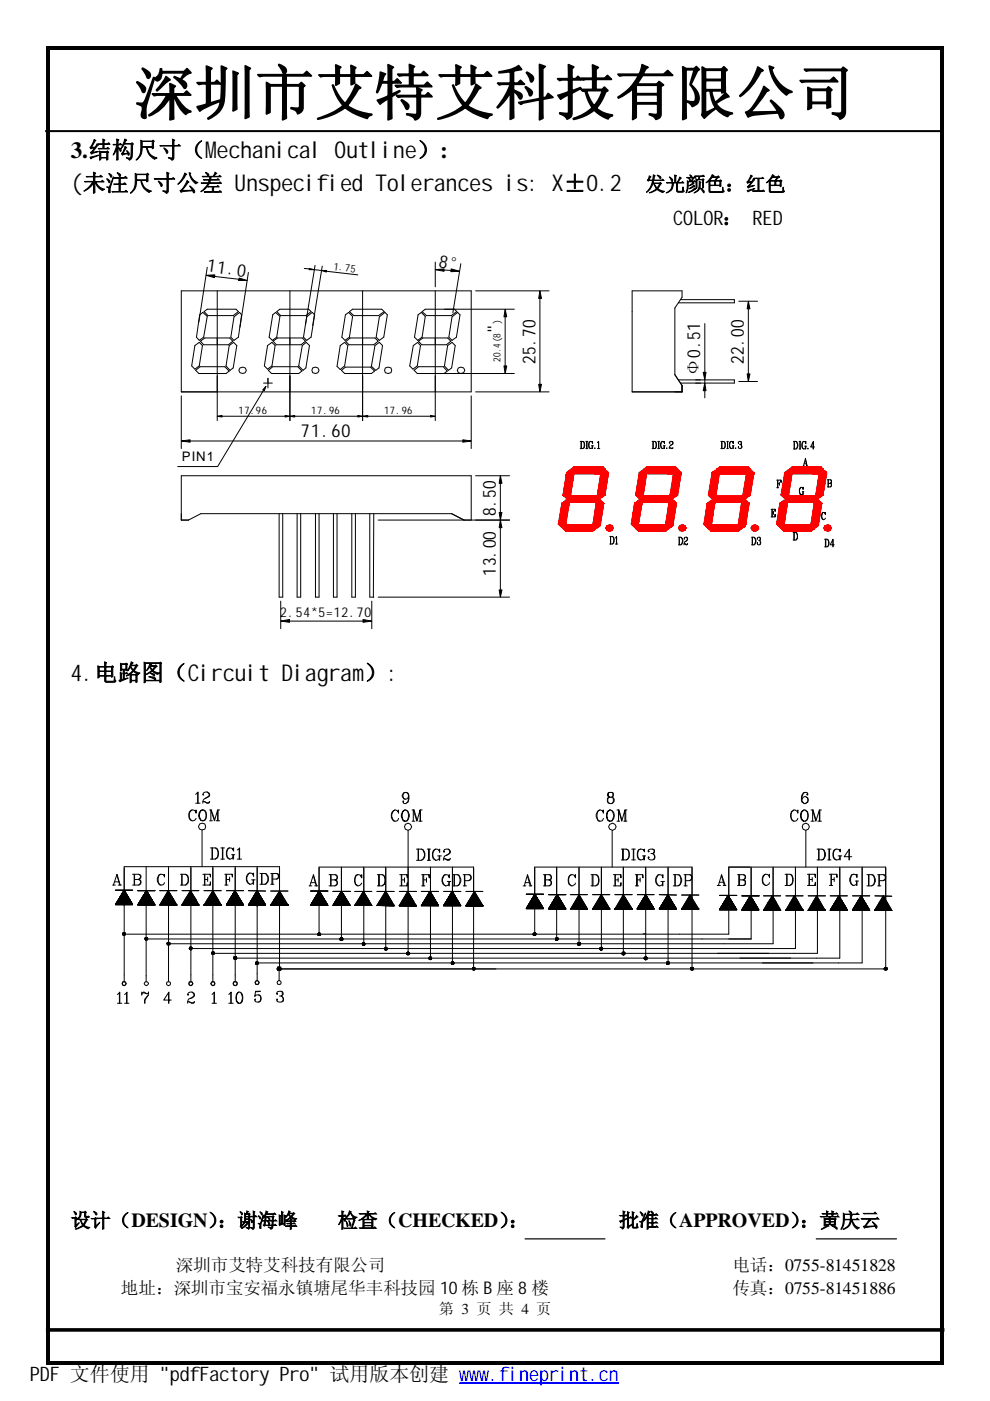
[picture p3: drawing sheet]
<svg xmlns="http://www.w3.org/2000/svg" width="210mm" height="297mm" viewBox="0 0 210 297" stroke-linecap="round" stroke-linejoin="round" font-family="sans-serif">
<defs><g id="words">
<text font-size="12.7" x="28.4" y="24.1">深圳市艾特艾科技有限公司</text>
<g font-size="4.9">
<text x="15" y="33.5">3.结构尺寸（Mechanical Outline）:</text>
<text x="15" y="40.5">(未注尺寸公差 Unspecified Tolerances is: X±0.2</text>
<text x="15" y="144.3">4.电路图（Circuit Diagram）:</text>
</g>
<g font-size="4.2">
<text x="136.8" y="40.5">发光颜色：红色</text>
<text x="142.7" y="47.6">COLOR： RED</text>
<text x="15" y="260.2">设计（DESIGN）</text>
<text x="46.1" y="260.2">：谢海峰</text>
<text x="71.6" y="260.2">检查（CHECKED）</text>
<text x="107.9" y="260.2">：</text>
<text x="131.2" y="260.2">批准（APPROVED）</text>
<text x="169.6" y="260.2">：黄庆云</text>
<text x="6.3" y="292.8">PDF 文件使用 &quot;pdfFactory Pro&quot; 试用版本创建 www.fineprint.cn</text>
</g>
<g font-size="3.8">
<text x="106.1" y="70.6" transform="rotate(-90 106.1 70.6)">&quot;</text>
<text x="113.5" y="77.2" transform="rotate(-90 113.5 77.2)">25.70</text>
<text x="157.7" y="77.2" transform="rotate(-90 157.7 77.2)">22.00</text>
<text x="148.4" y="79.6" transform="rotate(-90 148.4 79.6)">Ф0.51</text>
<text x="63.8" y="92.7">71.60</text>
<text x="105.2" y="109.3" transform="rotate(-90 105.2 109.3)">8.50</text>
<text x="105.2" y="122" transform="rotate(-90 105.2 122)">13.00</text>
</g>
<g font-size="3.7">
<text x="43.8" y="57.5" transform="rotate(8 43.8 57.5)">11.0</text>
<text x="92.9" y="56.6" transform="rotate(11 92.9 56.6)">8°</text>
<text x="37.3" y="269.4">深圳市艾特艾科技有限公司</text>
<text x="155.3" y="269.4">电话：0755-81451828</text>
<text x="25.7" y="274.3">地址：深圳市宝安福永镇塘尾华丰科技园 10栋 B座 8楼</text>
<text x="155.3" y="274.3">传真：0755-81451886</text>
</g>
<text font-size="3.2" x="93" y="278.6">第 3 页 共 4 页</text>
<text font-size="2.9" x="59.4" y="130.8">2.54*5=12.70</text>
<text font-size="2.8" x="38.5" y="97.8">PIN1</text>
<g font-size="2.2">
<text x="70.6" y="57.2" transform="rotate(8 70.6 57.2)">1.75</text>
<text x="50.5" y="87.7">17.96</text>
<text x="66" y="87.7">17.96</text>
<text x="81.4" y="87.7">17.96</text>
</g>
<g font-size="2.1">
<text x="106.1" y="68.6" transform="rotate(-90 106.1 68.6)">)</text>
<text x="106.1" y="76.8" transform="rotate(-90 106.1 76.8)">20.4(8</text>
</g>
</g></defs>
<path d="M9.7 282h190.5" fill="none" stroke="#000" stroke-width=".76" stroke-linecap="butt"/>
<path d="M111.3 262.7h17M173.1 262.7h17" fill="none" stroke="#000" stroke-width=".25"/>
<g fill="none" stroke="#000" stroke-width=".21">
<path d="M43.7 58.4l1.9-.1-.1 .6zM43.9 56.7l-1.7 11.6M45.6 58.6l5 .6M50.7 59l1.7 .5h-1.9zM52.7 57.8l-1.8 11.6M64.5 56.9l1.1 .1M65.6 56.9l1 .3h-1.1zM66.6 57.2l1.6 .1M66.8 56.2l-2 12.7M68.2 57.3h1.1l-.1 .4zM68.3 56.4l-2 12.6M69.3 57.5l6.6 .8"/>
<path d="M92.3 57.2l1.8-.2v.5zM92.3 55.6v5.2M94.1 57.3h1.8M95.7 57l1.8 .5-1.9 .1zM97.7 55.9l-1.7 10.4M38.4 61.7h61.5v21.4h-61.5zM41.3 73.3l.9-.7 .7 .7-.7 4.3-.9 .7-.7-.7zM41.5 78.5l.9-.7h5.3l.9 .9-.7 .5h-5.7zM42.3 66.7l.7-.5 .9 .9-.7 4.4-1 .7-.5-.7zM42.5 72.3l.9-.6h5.3l.7 .6-1 .8h-5.2zM43.3 66.1l.6-.5h6.1l.5 .5-1.1 .8h-5.3zM46.1 61.7v27.5"/>
<path d="M48.6 73.3l.9-.7 .7 .7-.8 4.7-.6 .5-.9-.9zM49.6 67.2l1.2-1 .4 .5-.7 4.8-.9 .7-.7-.7zM50.9 78l.6-.2 .5 .2 .2 .5-.2 .5-.5 .2-.6-.2-.3-.5zM56.7 73.3l1-.7 .6 .7-.6 4.3-1 .7-.7-.7zM56.9 78.5l.9-.7h5.4l.8 .9-.7 .5h-5.7zM57.8 66.7l.6-.5 1 .9-.7 4.4-1 .7-.6-.7zM57.9 72.3l.9-.6h5.3l.7 .6-1 .8h-5.2zM58.7 66.1l.7-.5h6l.6 .5-1.1 .8h-5.4zM61.5 61.7v27.5M64.1 73.3l.8-.7 .7 .7-.7 4.7-.6 .5-1-.9zM65 67.2l1.2-1 .5 .5-.7 4.8-1 .7-.7-.7zM66.3 78l.6-.2 .5 .2 .2 .5-.2 .5-.5 .2-.6-.2-.2-.5z"/>
<path d="M72.1 73.3l1-.7 .6 .7-.6 4.3-1 .7-.6-.6zM72.4 78.5l.8-.7h5.4l.8 .9-.7 .5h-5.6zM73.2 66.7l.7-.5 .9 .9-.7 4.4-.9 .7-.7-.7zM73.3 72.4l1-.7h5.2l.7 .6-1 .8h-5.2zM74.1 66.1l.7-.5h6.1l.5 .5-1.1 .8h-5.3zM76.9 61.7v27.5M79.5 73.3l.9-.7 .7 .7-.8 4.7-.6 .5-1-.8zM80.4 67.2l1.2-1 .5 .5-.7 4.8-1 .7-.6-.7zM81.7 78l.6-.2 .6 .2 .2 .5-.2 .5-.6 .2-.6-.2-.2-.5zM87.6 73.3l1-.7 .6 .7-.7 4.3-1 .7-.6-.7zM87.8 78.5l.9-.7h5.3l.8 .9-.7 .5h-5.6zM88.6 66.7l.7-.5 .9 .9-.7 4.4-.9 .7-.7-.7z"/>
<path d="M88.7 72.3l1-.6h5.2l.7 .6-.9 .8h-5.3zM92.3 61.7v27.5M94.2 79.2h14.9M94.9 73.3l.9-.7 .7 .7-.7 4.7-.7 .5-.9-.9zM95.8 67.2l1.2-1 .5 .5-.7 4.8-1 .7-.6-.7zM96.4 65.6l.5 .5-1.2 .8h-5.3l-.9-.8 .7-.5h18.9M97.2 78l.5-.2 .6 .2 .3 .5-.3 .5-.6 .2-.5-.2-.3-.5zM100.8 61.7h15.6M106.8 77.6h.6l-.3 1.6zM107.1 65.6l.3 1.6h-.6zM107.1 67.2v10.4M114.5 61.7l.3 1.6h-.6z"/>
<path d="M114.5 63.3v18.2M134 61.7h10.6v1.3l-1.5 2.3v14.1l1.5 2.3v1.4h-10.6zM144.3 63.5h11.4v.7h-11.9M149.1 78.9h.6l-.3 1.6zM149.4 68.6v10.3M156.6 63.9h4M158.4 79.3h.6l-.3 1.6zM158.7 63.9l.3 1.6h-.6zM158.7 65.5v13.8M38.4 93.5l1.9-.3v.6zM38.4 83.9v11.2M40.3 93.5h57.8"/>
<path d="M46.1 88.3l1-.2v.3zM47.1 88.3h13.4M55.9 81.2h1.8M55.9 82.7l-9.8 16.2h-8.4M56.4 81.9l-.4 .9-.3-.1zM56.8 80.2v2M60.5 88.1l1 .2-1 .1zM61.5 88.3l1-.2v.3zM62.5 88.3h13.4M75.9 88.1l1 .2-1 .1zM76.9 88.3l1.1-.2v.3zM78 88.3h13.3"/>
<path d="M91.3 88.1l1 .2-1 .1zM98.1 93.2l1.8 .3-1.8 .3zM99.9 83.9v11.2M100.8 83.1h15.6M114.2 81.5h.6l-.3 1.6zM123 93.6h.5a.88 .88 0 0 1 0 1.5h-.5M123.2 93.6v1.5M123.3 93.6v1.5M123.5 93.6l.4 .3v.9l-.4 .3M124.2 93.6h.4M124.2 95.1h.4M124.4 93.6v1.5"/>
<path d="M124.5 93.6v1.5M125.2 93.6l-.3 .3v.9l.3 .3M125.4 94.5h.4M125.6 93.8v.2v-.4v.2l-.3-.2a.84 .84 0 0 0-.2 1.4l.2 .1 .3-.2M125.6 94.5v.6M126.1 95l.1-.1v.2zM126.7 95.1h.5M126.9 93.7v1.4v-1.5l-.2 .2M138.3 93.6h.6a1 1 0 0 1 0 1.5h-.6M138.4 93.6v1.5M138.5 93.6v1.5M138.9 93.6l.2 .3v.9l-.2 .3"/>
<path d="M139.4 93.6h.5M139.4 95.1h.5M139.6 93.6v1.5M139.7 93.6v1.5M140.5 93.6a1 1 0 0 0 0 1.5M140.6 94.5h.5M140.8 93.8l.1 .2v-.4l-.1 .2-.3-.2a.82 .82 0 0 0-.5 .7 .82 .82 0 0 0 .5 .8l.3-.2M140.8 94.5v.6M140.9 94.5v.6M141.4 94.9v.2zM141.9 94.9l.8 .1-.4 .1-.2-.2M142 93.8v.2l-.1-.2 .3-.2 .5 .1v.5l-.6 .3-.2 .6"/>
<path d="M142.4 93.6l.2 .1a.36 .36 0 0 1-.2 .6l-.2 .1M143.8 80.5h11.9v.7h-11.4M149.4 81.2l.3 1.6h-.6zM149.4 80.5v.7M149.4 82.8v1.6M152.8 93.6h.6l.4 .3-.1 1-.3 .2h-.6M153 93.6v1.5M153.1 93.6v1.5M153.4 93.6a1 1 0 0 1 0 1.5M154.1 93.6h.3M154.1 95.1h.3M154.3 93.6v1.5"/>
<path d="M155 93.6a1 1 0 0 0 0 1.5M155.3 94.5h.3M155.4 93.8v.2v-.4v.2l-.4-.2-.3 .3 .1 1 .2 .2 .4-.2M155.4 94.5v.6M155.9 95h.1zM156.5 93.8v.2v-.3l.3-.1 .4 .2-.1 .4-.3 .1M156.6 80.9h4M157 93.6l.1 .1v.5l-.1 .1h.1a.45 .45 0 0 1 .1 .6 .45 .45 0 0 1-.7 0v-.2v.2M157.1 94.3v.7M168.2 93.6a.86 .86 0 0 1 1 .6 .86 .86 0 0 1-.5 1h-.5M168.4 93.6v1.6M168.7 93.6a1.08 1.08 0 0 1 0 1.6"/>
<path d="M169.4 93.6h.4M169.4 95.2h.4M169.6 93.6v1.6M169.7 93.6v1.6M170.3 98.8h.3M170.4 93.6l-.3 .4v.9l.3 .3M170.5 98.3h.4M170.6 94.6h.4M170.8 93.8l.1 .3v-.5l-.1 .2-.3-.2a.87 .87 0 0 0-.5 .8 .87 .87 0 0 0 .5 .8l.3-.3M170.8 97.5l.3 1.3-.3-1.6-.5 1.6M170.8 94.6v.6M170.9 94.6v.6"/>
<path d="M170.9 98.8h.4M171.3 95v.2zM172.4 93.8v1.4M172.7 94.8h-.8l.6-1.2v1.6M59.2 108.9v17.7h.7v-17.7M63 108.9v17.7h.8v-17.7M66.9 108.9v17.7h.7v-17.7M70.7 108.9v17.7h.8v-17.7M74.6 108.9v17.7h.8v-17.7M78.4 108.9v17.7h.8M79.2 108.9v17.7M80.2 110.3h27.8"/>
<path d="M98.4 110.3l-2.6-1.4h-53.2l-2.6 1.4h-1.6v-9.4h61.5v9.4M100.8 100.9h7.2M105.8 108.7h.6l-.3 1.6zM106.1 100.9l.3 1.6h-.6zM106.1 110.3l.3 1.6h-.6zM106.1 102.5v6.2M106.1 111.9v13.2M129.3 113.7h.5a.86 .86 0 0 1 .4 1.1 .86 .86 0 0 1-.9 .5M129.5 113.7v1.6M129.8 113.7l.3 .5v.7l-.3 .4M130.5 115.3h.5M130.7 113.8v1.5v-1.6l-.2 .4"/>
<path d="M143.8 113.9h.6a.95 .95 0 0 1 0 1.6h-.6M144 113.9v1.6M144.4 113.9a1.08 1.08 0 0 1 0 1.6M145.1 114.2v-.2l.4-.1 .3 .4-.6 .5-.2 .7M145.2 115.3l.3 .2h.2l.1-.2-.2 .1-.4-.1h-.2M145.5 113.9l.2 .2v.4l-.4 .3M159.3 113.9h.6a.95 .95 0 0 1 0 1.6h-.6M159.5 113.9v1.6M159.9 113.9a1.08 1.08 0 0 1 0 1.6M160.6 114.2v-.2l.2-.1 .4 .1v.5l-.3 .1M161 113.9l.2 .3-.2 .4a.47 .47 0 0 1 .3 .6 .47 .47 0 0 1-.7 .2v-.4v.2M161.2 114.8l-.1 .6"/>
<path d="M163.5 108h.8v.4v-.4M163.5 109.6h.8v-.5v.5M163.7 108v1.6M163.7 108.7h.3M164 108.4v.7M164.7 101.8h.9v.5l-.1-.5M164.7 103.4h.4M164.8 101.8v1.6M164.9 101.8v1.6M164.9 102.6h.4M165.3 102.3v.6M168.1 112.9h.6l.4 .4v.9l-.2 .2-.8 .1"/>
<path d="M168.3 112.9v1.6M168.4 112.9v1.6M168.7 112.9a1.08 1.08 0 0 1 0 1.6M169.8 103.3a1 1 0 0 0 0 1.5M170.1 104.3h.3M170.3 103.6v.1v-.4v.3l-.5-.3-.3 .4v.8l.2 .3h.4l.2-.1M170.3 104.3v.5M174.6 108.7a1 1 0 0 0 0 1.5M174.8 114.3h.5a.86 .86 0 0 1 .5 1 .86 .86 0 0 1-1 .6M174.9 108.8l.1 .3v-.4l-.1 .1-.1-.1h-.4a.93 .93 0 0 0 .3 1.5l.3-.4M175 114.3v1.6M175.1 114.3v1.6"/>
<path d="M175.3 114.3l.4 .5v.7l-.4 .4M175.4 101.7l.9 .1v.5l-.3 .2M175.6 101.7v1.5M176 101.7a.41 .41 0 0 1 .3 .4 .41 .41 0 0 1-.3 .4h-.4M176 102.5l.3 .1v.5l-.3 .1h-.6M176 102.5h.2l.1 .2-.1 .5h-.2M176.6 114.5v1.4v-1.6l-.6 1.2h.9M59.5 131.7l1.9-.4v.6zM59.5 127.5v5.8M61.4 131.7h15.6M77 131.3l1.8 .4-1.8 .2zM78.8 127.5v5.8"/>
<path d="M80.2 126.6h27.8M105.8 125.1h.6l-.3 1.5z"/>
</g>
<g fill="none" stroke="#f00" stroke-width=".21">
<path d="M121 99.5l.7-.5h6.1l.6 .5-1.2 .9h-5.3zM121.7 99h6.1zM136.5 99.5l.6-.5h6.2l.5 .5-1.2 .9h-5.3zM137.1 99h6.2zM151.9 99.5l.7-.5h6.1l.5 .5-1.2 .9h-5.3zM152.6 99h6.1zM167.3 99.5l.7-.5h6.1l.5 .5-1.2 .9h-5.3zM168 99h6.1zM119.1 106.7l1-.7 .6 .7-.7 4.3-1 .8-.6-.7zM119.3 112l.9-.7h5.3l.8 .8-.7 .5h-5.6zM120.1 100.2l.7-.5 .9 .9-.7 4.3-.9 .7-.7-.7zM120.2 105.9l1-.8h5.2l.7 .8-.9 .6h-5.3z"/>
<path d="M126.4 106.7l.9-.7 .7 .7-.7 4.7-.7 .6-.9-.9zM127.3 100.6l1.2-.8 .5 .5-.7 4.6-1 .7-.6-.7zM128.7 111.4l.5-.1 .6 .1 .2 .6-.2 .5-.6 .1-.5-.1-.3-.5zM134.5 106.7l1-.7 .6 .7-.7 4.3-.9 .8-.6-.7zM134.7 112l.9-.7h5.3l.8 .8-.6 .5h-5.7zM135.6 100.2l.6-.5 .9 .9-.7 4.3-.9 .7-.7-.7zM135.6 105.9l1-.8h5.3l.7 .8-1 .6h-5.3zM141.8 106.7l.9-.7 .7 .7-.7 4.7-.7 .6-.9-.9zM142.8 100.6l1.1-.8 .5 .5-.7 4.6-1 .7-.6-.7zM144.1 111.4l.5-.1 .6 .1 .3 .6-.3 .5-.6 .1-.5-.1-.3-.5zM149.9 106.7l1-.7 .7 .7-.7 4.4-1 .7-.6-.7zM150.1 112l.9-.7h5.3l.8 .8-.6 .5h-5.7z"/>
<path d="M151 100.2l.6-.5 .9 .9-.7 4.3-.9 .8-.7-.7zM151.1 105.9l.9-.7h5.3l.7 .7-.9 .6h-5.3zM157.2 106.7l1-.7 .6 .7-.7 4.7-.7 .6-.9-.9zM158.2 100.6l1.1-.8 .6 .5-.8 4.6-.9 .8-.7-.7zM159.5 111.4l.5-.1 .6 .1 .3 .6-.3 .5-.6 .1-.5-.1-.2-.5zM165.4 106.7l.9-.7 .7 .7-.7 4.3-.9 .8-.7-.7zM165.5 112l1-.7h5.2l.9 .8-.6 .5h-5.8zM166.4 100.2l.6-.5 .9 .9-.7 4.3-.9 .7-.7-.7zM166.5 105.9l1-.8h5.2l.7 .8-.9 .6h-5.3zM172.6 106.7l1-.7 .6 .7-.7 4.7-.7 .6-.8-.9zM173.7 100.6l1.1-.8 .5 .5-.8 4.6-.9 .7-.6-.7zM174.9 111.4l.6-.1 .5 .1 .3 .6-.3 .5-.5 .1-.6-.1-.2-.5z"/>
</g>
<g fill="#000">
<path d="M43.7 58.4l1.9-.1-.1 .6zM50.7 59l1.7 .5h-1.9zM65.6 56.9l1 .3h-1.1zM68.2 57.3h1.1l-.1 .4zM92.3 57.2l1.8-.2v.5zM95.7 57l1.8 .5-1.9 .1zM107.1 65.6l.3 1.6h-.6zM106.8 77.6h.6l-.3 1.6zM114.5 61.7l.3 1.6h-.6zM149.1 78.9h.6l-.3 1.6zM158.4 79.3h.6l-.3 1.6zM158.7 63.9l.3 1.6h-.6z"/>
<path d="M38.4 93.5l1.9-.3v.6zM46.1 88.3l1-.2v.3zM56.4 81.9l-.4 .9-.3-.1zM60.5 88.1l1 .2-1 .1zM61.5 88.3l1-.2v.3zM75.9 88.1l1 .2-1 .1zM76.9 88.3l1.1-.2v.3zM91.3 88.1l1 .2-1 .1zM98.1 93.2l1.8 .3-1.8 .3zM114.2 81.5h.6l-.3 1.6zM149.4 81.2l.3 1.6h-.6zM106.1 100.9l.3 1.6h-.6z"/>
<path d="M105.8 108.7h.6l-.3 1.6zM106.1 110.3l.3 1.6h-.6zM59.5 131.7l1.9-.4v.6zM77 131.3l1.8 .4-1.8 .2zM105.8 125.1h.6l-.3 1.5z"/>
</g>
<path d="M121.1 99.5l.6-.5 6.7 .5z" fill="#f00"/>
<path d="M121.1 99.5l.6-.5 6.7 .5z" fill="none" stroke="#f00" stroke-width=".21"/>
<path d="M121.7 99h6.1l.6 .5z" fill="#f00"/>
<path d="M121.7 99h6.1l.6 .5z" fill="none" stroke="#f00" stroke-width=".21"/>
<path d="M136.5 99.5l.6-.5 6.7 .5z" fill="#f00"/>
<path d="M136.5 99.5l.6-.5 6.7 .5z" fill="none" stroke="#f00" stroke-width=".21"/>
<path d="M137.1 99h6.2l.5 .5z" fill="#f00"/>
<path d="M137.1 99h6.2l.5 .5z" fill="none" stroke="#f00" stroke-width=".21"/>
<path d="M151.9 99.5l.7-.5 6.6 .5z" fill="#f00"/>
<path d="M151.9 99.5l.7-.5 6.6 .5z" fill="none" stroke="#f00" stroke-width=".21"/>
<path d="M152.6 99h6.1l.5 .5z" fill="#f00"/>
<path d="M152.6 99h6.1l.5 .5z" fill="none" stroke="#f00" stroke-width=".21"/>
<path d="M167.3 99.5l.7-.5 6.6 .5z" fill="#f00"/>
<path d="M167.3 99.5l.7-.5 6.6 .5z" fill="none" stroke="#f00" stroke-width=".21"/>
<path d="M168 99h6.1l.5 .5z" fill="#f00"/>
<g fill="none" stroke="#f00" stroke-width=".21">
<path d="M121.1 99.5h7.2zM121.1 99.5h7.3zM121.1 99.5l7 .2h-6.9zM121.1 99.5h7.2l-.2 .2zM121.1 99.5h7.3M121.1 99.6h7.2M121.2 99.7h6.9zM121.2 99.7h6.9M136.5 99.5h7.3zM136.5 99.5l7 .2h-6.8zM136.5 99.5h7.3l-.3 .2zM136.5 99.5h7.3"/>
<path d="M136.5 99.6h7.3M136.7 99.7h6.8zM136.7 99.7h6.8M151.9 99.5h7.3zM151.9 99.5l7 .2h-6.8zM151.9 99.5h7.3l-.3 .2zM151.9 99.5h7.3M151.9 99.6h7.3M152.1 99.7h6.8zM152.1 99.7h6.8M167.3 99.5h7.3zM167.3 99.5l7 .2h-6.8z"/>
<path d="M167.3 99.5h7.3l-.3 .2zM167.3 99.5h7.3M167.3 99.6h7.3M167.5 99.7h6.8zM167.5 99.7h6.8M168 99h6.1l.5 .5z"/>
</g>
<path d="M120.7 99.8l.1-.1z" fill="#f00"/>
<path d="M120.7 99.8l.1-.1z" fill="none" stroke="#f00" stroke-width=".21"/>
<path d="M120.8 99.7h.1M121.2 99.7l6.9 .1zM121.2 99.7h6.9" fill="none" stroke="#f00" stroke-width=".21"/>
<path d="M136.2 99.7h.1" fill="none" stroke="#f00" stroke-width=".21"/>
<path d="M136.2 99.7h.1M136.7 99.7l6.8 .1zM136.7 99.7h6.8" fill="none" stroke="#f00" stroke-width=".21"/>
<path d="M151.6 99.7h.1M152.1 99.7l6.8 .1zM152.1 99.7h6.8" fill="none" stroke="#f00" stroke-width=".21"/>
<path d="M167 99.7l.1 .1z" fill="#f00"/>
<path d="M167 99.7l.1 .1z" fill="none" stroke="#f00" stroke-width=".21"/>
<path d="M167 99.7l.1 .1z" fill="#f00"/>
<path d="M167 99.7l.1 .1zM167.5 99.7l6.8 .1zM167.5 99.7h6.8" fill="none" stroke="#f00" stroke-width=".21"/>
<path d="M120.7 99.8h.1" fill="none" stroke="#f00" stroke-width=".21"/>
<path d="M120.7 99.8h.1M121.2 99.8h6.8zM121.2 99.8h6.9zM121.2 99.8h6.9" fill="none" stroke="#f00" stroke-width=".21"/>
<path d="M136.2 99.8h.1M136.7 99.8h6.8zM136.7 99.8h6.8M152.1 99.8h6.8zM152.1 99.8h6.8" fill="none" stroke="#f00" stroke-width=".21"/>
<path d="M167 99.8h.1" fill="none" stroke="#f00" stroke-width=".21"/>
<path d="M167 99.8h.1M167.5 99.8h6.8zM167.5 99.8h6.8" fill="none" stroke="#f00" stroke-width=".21"/>
<path d="M174.8 99.8h.1" fill="none" stroke="#f00" stroke-width=".21"/>
<path d="M120.1 100.2l.6-.4 .6 .4z" fill="#f00"/>
<path d="M120.1 100.2l.6-.4 .6 .4z" fill="none" stroke="#f00" stroke-width=".21"/>
<path d="M120.7 99.8l.6 .4z" fill="#f00"/>
<path d="M120.7 99.8l.6 .4zM121.2 99.8l6.2 .4h-5.7zM121.2 99.8h6.8l-.6 .4z" fill="none" stroke="#f00" stroke-width=".21"/>
<path d="M121.2 100h6.8" fill="none" stroke="#f00" stroke-width=".42"/>
<path d="M127.9 100.2l.6-.4 .5 .4z" fill="#f00"/>
<path d="M127.9 100.2l.6-.4 .5 .4z" fill="none" stroke="#f00" stroke-width=".21"/>
<path d="M128.5 99.8l.5 .4z" fill="#f00"/>
<path d="M128.5 99.8l.5 .4z" fill="none" stroke="#f00" stroke-width=".21"/>
<path d="M135.6 100.2l.5-.4 .6 .4z" fill="#f00"/>
<path d="M135.6 100.2l.5-.4 .6 .4z" fill="none" stroke="#f00" stroke-width=".21"/>
<path d="M136.1 99.8l.6 .4z" fill="#f00"/>
<path d="M136.1 99.8l.6 .4zM136.7 99.8l6.1 .4h-5.6zM136.7 99.8h6.8l-.7 .4z" fill="none" stroke="#f00" stroke-width=".21"/>
<path d="M136.7 100h6.8" fill="none" stroke="#f00" stroke-width=".42"/>
<path d="M143.3 100.2l.6-.4 .5 .4z" fill="#f00"/>
<path d="M143.3 100.2l.6-.4 .5 .4z" fill="none" stroke="#f00" stroke-width=".21"/>
<path d="M143.9 99.8l.5 .4z" fill="#f00"/>
<path d="M143.9 99.8l.5 .4z" fill="none" stroke="#f00" stroke-width=".21"/>
<path d="M151 100.2l.6-.4 .5 .4z" fill="#f00"/>
<path d="M151 100.2l.6-.4 .5 .4z" fill="none" stroke="#f00" stroke-width=".21"/>
<path d="M151.6 99.8l.5 .4z" fill="#f00"/>
<path d="M151.6 99.8l.5 .4zM152.1 99.8l6.2 .4h-5.7zM152.1 99.8h6.8l-.6 .4z" fill="none" stroke="#f00" stroke-width=".21"/>
<path d="M152.1 100h6.8" fill="none" stroke="#f00" stroke-width=".42"/>
<path d="M158.7 100.2l.6-.4 .6 .4z" fill="#f00"/>
<path d="M158.7 100.2l.6-.4 .6 .4z" fill="none" stroke="#f00" stroke-width=".21"/>
<path d="M166.4 100.2l.6-.4 .6 .4z" fill="#f00"/>
<path d="M166.4 100.2l.6-.4 .6 .4z" fill="none" stroke="#f00" stroke-width=".21"/>
<path d="M167 99.8l.6 .4z" fill="#f00"/>
<path d="M167 99.8l.6 .4zM167.5 99.8l6.2 .4h-5.7zM167.5 99.8h6.8l-.6 .4z" fill="none" stroke="#f00" stroke-width=".21"/>
<path d="M167.5 100h6.8" fill="none" stroke="#f00" stroke-width=".42"/>
<path d="M174.2 100.2l.6-.4 .5 .4z" fill="#f00"/>
<path d="M174.2 100.2l.6-.4 .5 .4z" fill="none" stroke="#f00" stroke-width=".21"/>
<path d="M174.8 99.8l.5 .4z" fill="#f00"/>
<path d="M174.8 99.8l.5 .4z" fill="none" stroke="#f00" stroke-width=".21"/>
<path d="M120.1 100.2h1.2z" fill="#f00"/>
<path d="M120.1 100.2h1.2z" fill="none" stroke="#f00" stroke-width=".21"/>
<path d="M120.1 100.2h1.2z" fill="#f00"/>
<path d="M120.1 100.2h1.2zM121.7 100.2h5.7zM121.7 100.2h5.7" fill="none" stroke="#f00" stroke-width=".21"/>
<path d="M127.8 100.2h1.2z" fill="#f00"/>
<path d="M127.8 100.2h1.2z" fill="none" stroke="#f00" stroke-width=".21"/>
<path d="M127.9 100.2h1.1z" fill="#f00"/>
<path d="M127.9 100.2h1.1z" fill="none" stroke="#f00" stroke-width=".21"/>
<path d="M135.6 100.2h1.1z" fill="#f00"/>
<path d="M135.6 100.2h1.1z" fill="none" stroke="#f00" stroke-width=".21"/>
<path d="M135.6 100.2h1.1z" fill="#f00"/>
<path d="M135.6 100.2h1.1zM137.2 100.2h5.6zM137.2 100.2h5.6" fill="none" stroke="#f00" stroke-width=".21"/>
<path d="M143.3 100.2h1.1z" fill="#f00"/>
<path d="M143.3 100.2h1.1z" fill="none" stroke="#f00" stroke-width=".21"/>
<path d="M143.3 100.2h1.1z" fill="#f00"/>
<path d="M143.3 100.2h1.1z" fill="none" stroke="#f00" stroke-width=".21"/>
<path d="M151 100.2h1.1z" fill="#f00"/>
<path d="M151 100.2h1.1z" fill="none" stroke="#f00" stroke-width=".21"/>
<path d="M151 100.2h1.1z" fill="#f00"/>
<path d="M151 100.2h1.1zM152.6 100.2h5.6zM152.6 100.2h5.7zM152.6 100.2h5.7" fill="none" stroke="#f00" stroke-width=".21"/>
<path d="M158.7 100.2h1.2z" fill="#f00"/>
<path d="M158.7 100.2h1.2z" fill="none" stroke="#f00" stroke-width=".21"/>
<path d="M158.7 100.2h1.2z" fill="#f00"/>
<path d="M158.7 100.2h1.2z" fill="none" stroke="#f00" stroke-width=".21"/>
<path d="M166.4 100.2h1.2z" fill="#f00"/>
<path d="M166.4 100.2h1.2z" fill="none" stroke="#f00" stroke-width=".21"/>
<path d="M166.4 100.2h1.2z" fill="#f00"/>
<path d="M166.4 100.2h1.2zM168 100.2h5.7zM168 100.2h5.7" fill="none" stroke="#f00" stroke-width=".21"/>
<path d="M174.2 100.2h1.1z" fill="#f00"/>
<path d="M174.2 100.2h1.1z" fill="none" stroke="#f00" stroke-width=".21"/>
<path d="M174.2 100.2h1.1z" fill="#f00"/>
<path d="M174.2 100.2h1.1z" fill="none" stroke="#f00" stroke-width=".21"/>
<path d="M120.1 100.2l1.2 .1z" fill="#f00"/>
<path d="M120.1 100.2l1.2 .1z" fill="none" stroke="#f00" stroke-width=".21"/>
<path d="M120.1 100.2l1.2 .1z" fill="#f00"/>
<path d="M120.1 100.2l1.2 .1zM121.8 100.2l5.6 .1zM121.8 100.2h5.6" fill="none" stroke="#f00" stroke-width=".21"/>
<path d="M127.8 100.2l1.2 .1z" fill="#f00"/>
<path d="M127.8 100.2l1.2 .1z" fill="none" stroke="#f00" stroke-width=".21"/>
<path d="M127.8 100.2l1.2 .1z" fill="#f00"/>
<path d="M127.8 100.2l1.2 .1z" fill="none" stroke="#f00" stroke-width=".21"/>
<path d="M135.6 100.2l1.1 .1z" fill="#f00"/>
<path d="M135.6 100.2l1.1 .1z" fill="none" stroke="#f00" stroke-width=".21"/>
<path d="M135.6 100.2l1.1 .1z" fill="#f00"/>
<path d="M135.6 100.2l1.1 .1zM137.2 100.2l5.6 .1zM137.2 100.2h5.6" fill="none" stroke="#f00" stroke-width=".21"/>
<path d="M143.3 100.3h1.1z" fill="#f00"/>
<path d="M143.3 100.3h1.1z" fill="none" stroke="#f00" stroke-width=".21"/>
<path d="M143.3 100.2l1.1 .1z" fill="#f00"/>
<path d="M143.3 100.2l1.1 .1z" fill="none" stroke="#f00" stroke-width=".21"/>
<path d="M151 100.2l1.1 .1z" fill="#f00"/>
<path d="M151 100.2l1.1 .1z" fill="none" stroke="#f00" stroke-width=".21"/>
<path d="M151 100.2l1.1 .1z" fill="#f00"/>
<path d="M151 100.2l1.1 .1zM152.6 100.2l5.6 .1zM152.6 100.2h5.6" fill="none" stroke="#f00" stroke-width=".21"/>
<path d="M158.7 100.2l1.2 .1z" fill="#f00"/>
<path d="M158.7 100.2l1.2 .1z" fill="none" stroke="#f00" stroke-width=".21"/>
<path d="M158.7 100.2l1.2 .1z" fill="#f00"/>
<path d="M158.7 100.2l1.2 .1z" fill="none" stroke="#f00" stroke-width=".21"/>
<path d="M166.4 100.2l1.2 .1z" fill="#f00"/>
<path d="M166.4 100.2l1.2 .1z" fill="none" stroke="#f00" stroke-width=".21"/>
<path d="M166.4 100.2l1.2 .1z" fill="#f00"/>
<path d="M166.4 100.2l1.2 .1zM168 100.2l5.7 .1zM168 100.2h5.7" fill="none" stroke="#f00" stroke-width=".21"/>
<path d="M174.2 100.2l1.1 .1z" fill="#f00"/>
<path d="M174.2 100.2l1.1 .1z" fill="none" stroke="#f00" stroke-width=".21"/>
<path d="M174.2 100.2l1.1 .1z" fill="#f00"/>
<path d="M174.2 100.2l1.1 .1z" fill="none" stroke="#f00" stroke-width=".21"/>
<path d="M120.1 100.3h1.2z" fill="#f00"/>
<path d="M120.1 100.3h1.2z" fill="none" stroke="#f00" stroke-width=".21"/>
<path d="M120.1 100.3h1.2z" fill="#f00"/>
<path d="M120.1 100.3h1.2zM121.8 100.3h5.6zM121.8 100.3h5.6" fill="none" stroke="#f00" stroke-width=".21"/>
<path d="M127.8 100.3h1.2z" fill="#f00"/>
<path d="M127.8 100.3h1.2z" fill="none" stroke="#f00" stroke-width=".21"/>
<path d="M127.8 100.3h1.2z" fill="#f00"/>
<path d="M127.8 100.3h1.2z" fill="none" stroke="#f00" stroke-width=".21"/>
<path d="M135.6 100.3h1.1z" fill="#f00"/>
<path d="M135.6 100.3h1.1z" fill="none" stroke="#f00" stroke-width=".21"/>
<path d="M135.6 100.3h1.1z" fill="#f00"/>
<path d="M135.6 100.3h1.1zM137.2 100.3h5.6zM137.2 100.3h5.6" fill="none" stroke="#f00" stroke-width=".21"/>
<path d="M143.3 100.3h1.1z" fill="#f00"/>
<path d="M143.3 100.3h1.1z" fill="none" stroke="#f00" stroke-width=".21"/>
<path d="M143.3 100.3h1.1z" fill="#f00"/>
<path d="M143.3 100.3h1.1z" fill="none" stroke="#f00" stroke-width=".21"/>
<path d="M151 100.3h1.1z" fill="#f00"/>
<path d="M151 100.3h1.1z" fill="none" stroke="#f00" stroke-width=".21"/>
<path d="M151 100.3h1.1z" fill="#f00"/>
<path d="M151 100.3h1.1zM152.6 100.3h5.6zM152.6 100.3h5.6" fill="none" stroke="#f00" stroke-width=".21"/>
<path d="M158.7 100.3h1.2z" fill="#f00"/>
<path d="M158.7 100.3h1.2z" fill="none" stroke="#f00" stroke-width=".21"/>
<path d="M158.7 100.3h1.2z" fill="#f00"/>
<path d="M158.7 100.3h1.2z" fill="none" stroke="#f00" stroke-width=".21"/>
<path d="M166.4 100.3h1.2z" fill="#f00"/>
<path d="M166.4 100.3h1.2z" fill="none" stroke="#f00" stroke-width=".21"/>
<path d="M166.4 100.3h1.2z" fill="#f00"/>
<path d="M166.4 100.3h1.2zM168 100.3h5.7zM168 100.3h5.7" fill="none" stroke="#f00" stroke-width=".21"/>
<path d="M174.1 100.3h1.2z" fill="#f00"/>
<path d="M174.1 100.3h1.2z" fill="none" stroke="#f00" stroke-width=".21"/>
<path d="M174.2 100.3h1.1z" fill="#f00"/>
<path d="M174.2 100.3h1.1z" fill="none" stroke="#f00" stroke-width=".21"/>
<path d="M120.1 100.3l1.4 .1h-1.4z" fill="#f00"/>
<path d="M120.1 100.3l1.4 .1h-1.4z" fill="none" stroke="#f00" stroke-width=".21"/>
<path d="M120.1 100.3h1.2l.2 .1z" fill="#f00"/>
<path d="M120.1 100.3h1.2l.2 .1zM121.8 100.3l5.4 .1h-5.3zM121.8 100.3h5.6l-.2 .1zM121.8 100.4h5.6" fill="none" stroke="#f00" stroke-width=".21"/>
<path d="M127.7 100.4l.1-.1 1.2 .1z" fill="#f00"/>
<path d="M127.7 100.4l.1-.1 1.2 .1z" fill="none" stroke="#f00" stroke-width=".21"/>
<path d="M127.8 100.3h1.2v.1z" fill="#f00"/>
<path d="M127.8 100.3h1.2v.1z" fill="none" stroke="#f00" stroke-width=".21"/>
<path d="M135.6 100.3l1.3 .1h-1.3z" fill="#f00"/>
<path d="M135.6 100.3l1.3 .1h-1.3z" fill="none" stroke="#f00" stroke-width=".21"/>
<path d="M135.6 100.3h1.1l.2 .1z" fill="#f00"/>
<path d="M135.6 100.3h1.1l.2 .1zM137.2 100.3l5.4 .1h-5.3zM137.2 100.3h5.6l-.2 .1zM137.2 100.4h5.6" fill="none" stroke="#f00" stroke-width=".21"/>
<path d="M143.1 100.4l.2-.1 1.1 .1z" fill="#f00"/>
<path d="M143.1 100.4l.2-.1 1.1 .1z" fill="none" stroke="#f00" stroke-width=".21"/>
<path d="M143.3 100.3h1.1v.1z" fill="#f00"/>
<path d="M143.3 100.3h1.1v.1z" fill="none" stroke="#f00" stroke-width=".21"/>
<path d="M151 100.3l1.3 .1h-1.3z" fill="#f00"/>
<path d="M151 100.3l1.3 .1h-1.3z" fill="none" stroke="#f00" stroke-width=".21"/>
<path d="M151 100.3h1.1l.2 .1z" fill="#f00"/>
<path d="M151 100.3h1.1l.2 .1zM152.6 100.3l5.5 .1h-5.4zM152.6 100.3h5.6l-.1 .1zM152.6 100.4h5.6" fill="none" stroke="#f00" stroke-width=".21"/>
<path d="M158.5 100.4l.2-.1 1.2 .1z" fill="#f00"/>
<path d="M158.5 100.4l.2-.1 1.2 .1z" fill="none" stroke="#f00" stroke-width=".21"/>
<path d="M158.7 100.3h1.2v.1z" fill="#f00"/>
<path d="M158.7 100.3h1.2v.1z" fill="none" stroke="#f00" stroke-width=".21"/>
<path d="M166.4 100.3l1.3 .1h-1.3z" fill="#f00"/>
<path d="M166.4 100.3l1.3 .1h-1.3z" fill="none" stroke="#f00" stroke-width=".21"/>
<path d="M166.4 100.3h1.2l.1 .1z" fill="#f00"/>
<path d="M166.4 100.3h1.2l.1 .1zM168 100.3l5.4 .1h-5.3zM168 100.3h5.7l-.3 .1zM168 100.4h5.7" fill="none" stroke="#f00" stroke-width=".21"/>
<path d="M173.9 100.4l.2-.1 1.2 .1z" fill="#f00"/>
<path d="M173.9 100.4l.2-.1 1.2 .1z" fill="none" stroke="#f00" stroke-width=".21"/>
<path d="M174.1 100.3h1.2v.1z" fill="#f00"/>
<path d="M121.9 100.4h5.3zM121.9 100.4h5.3M137.3 100.4h5.3zM137.3 100.4h5.3M168.1 100.4h5.3zM168.1 100.4h5.3M174.1 100.3h1.2v.1z" fill="none" stroke="#f00" stroke-width=".21"/>
<path d="M120.1 100.4h1.4z" fill="#f00"/>
<path d="M120.1 100.4h1.4z" fill="none" stroke="#f00" stroke-width=".21"/>
<path d="M120.1 100.4h1.4z" fill="#f00"/>
<path d="M120.1 100.4h1.4z" fill="none" stroke="#f00" stroke-width=".21"/>
<path d="M127.6 100.4h1.4z" fill="#f00"/>
<path d="M127.6 100.4h1.4z" fill="none" stroke="#f00" stroke-width=".21"/>
<path d="M127.7 100.4h1.3z" fill="#f00"/>
<path d="M127.7 100.4h1.3z" fill="none" stroke="#f00" stroke-width=".21"/>
<path d="M135.6 100.4h1.3z" fill="#f00"/>
<path d="M135.6 100.4h1.3z" fill="none" stroke="#f00" stroke-width=".21"/>
<path d="M135.6 100.4h1.3z" fill="#f00"/>
<path d="M135.6 100.4h1.3z" fill="none" stroke="#f00" stroke-width=".21"/>
<path d="M143 100.4h1.4z" fill="#f00"/>
<path d="M143 100.4h1.4z" fill="none" stroke="#f00" stroke-width=".21"/>
<path d="M143.1 100.4h1.3z" fill="#f00"/>
<path d="M143.1 100.4h1.3z" fill="none" stroke="#f00" stroke-width=".21"/>
<path d="M151 100.4h1.3z" fill="#f00"/>
<path d="M151 100.4h1.3z" fill="none" stroke="#f00" stroke-width=".21"/>
<path d="M151 100.4h1.3z" fill="#f00"/>
<path d="M151 100.4h1.3zM152.7 100.4h5.3zM152.7 100.4h5.4zM152.7 100.4h5.4" fill="none" stroke="#f00" stroke-width=".21"/>
<path d="M158.5 100.4h1.4z" fill="#f00"/>
<path d="M158.5 100.4h1.4z" fill="none" stroke="#f00" stroke-width=".21"/>
<path d="M158.5 100.4h1.4z" fill="#f00"/>
<path d="M158.5 100.4h1.4z" fill="none" stroke="#f00" stroke-width=".21"/>
<path d="M166.4 100.4h1.4z" fill="#f00"/>
<path d="M166.4 100.4h1.4z" fill="none" stroke="#f00" stroke-width=".21"/>
<path d="M166.4 100.4h1.4z" fill="#f00"/>
<path d="M166.4 100.4h1.4z" fill="none" stroke="#f00" stroke-width=".21"/>
<path d="M173.9 100.4h1.4z" fill="#f00"/>
<path d="M173.9 100.4h1.4z" fill="none" stroke="#f00" stroke-width=".21"/>
<path d="M173.9 100.4h1.4z" fill="#f00"/>
<path d="M152.7 100.4h5.3zM152.7 100.4h5.3M173.9 100.4h1.4z" fill="none" stroke="#f00" stroke-width=".21"/>
<path d="M120.1 100.4l1.6 .2h-1.6z" fill="#f00"/>
<path d="M120.1 100.4l1.6 .2h-1.6z" fill="none" stroke="#f00" stroke-width=".21"/>
<path d="M120.1 100.4h1.4l.2 .2z" fill="#f00"/>
<path d="M120.1 100.4h1.4l.2 .2z" fill="none" stroke="#f00" stroke-width=".21"/>
<path d="M127.6 100.4l1.3 .2h-1.5z" fill="#f00"/>
<path d="M127.6 100.4l1.3 .2h-1.5z" fill="none" stroke="#f00" stroke-width=".21"/>
<path d="M127.6 100.4h1.4l-.1 .2z" fill="#f00"/>
<path d="M127.6 100.4h1.4l-.1 .2z" fill="none" stroke="#f00" stroke-width=".21"/>
<path d="M135.6 100.4l1.5 .2h-1.6z" fill="#f00"/>
<path d="M135.6 100.4l1.5 .2h-1.6z" fill="none" stroke="#f00" stroke-width=".21"/>
<path d="M135.6 100.4h1.3l.2 .2z" fill="#f00"/>
<path d="M135.6 100.4h1.3l.2 .2z" fill="none" stroke="#f00" stroke-width=".21"/>
<path d="M143 100.4l1.4 .2h-1.6z" fill="#f00"/>
<path d="M143 100.4l1.4 .2h-1.6z" fill="none" stroke="#f00" stroke-width=".21"/>
<path d="M143 100.4h1.4v.2z" fill="#f00"/>
<path d="M143 100.4h1.4v.2z" fill="none" stroke="#f00" stroke-width=".21"/>
<path d="M151 100.4l1.5 .2h-1.5z" fill="#f00"/>
<path d="M151 100.4l1.5 .2h-1.5z" fill="none" stroke="#f00" stroke-width=".21"/>
<path d="M151 100.4h1.3l.2 .2z" fill="#f00"/>
<path d="M151 100.4h1.3l.2 .2z" fill="none" stroke="#f00" stroke-width=".21"/>
<path d="M158.2 100.6l.3-.2 1.4 .2z" fill="#f00"/>
<path d="M158.2 100.6l.3-.2 1.4 .2z" fill="none" stroke="#f00" stroke-width=".21"/>
<path d="M158.5 100.4h1.4v.2z" fill="#f00"/>
<path d="M158.5 100.4h1.4v.2z" fill="none" stroke="#f00" stroke-width=".21"/>
<path d="M166.4 100.4l1.6 .2h-1.6z" fill="#f00"/>
<path d="M166.4 100.4l1.6 .2h-1.6z" fill="none" stroke="#f00" stroke-width=".21"/>
<path d="M166.4 100.4h1.4l.2 .2z" fill="#f00"/>
<path d="M166.4 100.4h1.4l.2 .2z" fill="none" stroke="#f00" stroke-width=".21"/>
<path d="M173.7 100.6l.2-.2 1.4 .2z" fill="#f00"/>
<path d="M173.7 100.6l.2-.2 1.4 .2z" fill="none" stroke="#f00" stroke-width=".21"/>
<path d="M173.9 100.4h1.4v.2z" fill="#f00"/>
<path d="M173.9 100.4h1.4v.2z" fill="none" stroke="#f00" stroke-width=".21"/>
<path d="M120.1 100.6h1.6z" fill="#f00"/>
<path d="M120.1 100.6h1.6z" fill="none" stroke="#f00" stroke-width=".21"/>
<path d="M120.1 100.6h1.6z" fill="#f00"/>
<path d="M120.1 100.6h1.6z" fill="none" stroke="#f00" stroke-width=".21"/>
<path d="M127.4 100.6h1.5z" fill="#f00"/>
<path d="M127.4 100.6h1.5z" fill="none" stroke="#f00" stroke-width=".21"/>
<path d="M127.4 100.6h1.5z" fill="#f00"/>
<path d="M127.4 100.6h1.5z" fill="none" stroke="#f00" stroke-width=".21"/>
<path d="M135.5 100.6h1.6z" fill="#f00"/>
<path d="M135.5 100.6h1.6z" fill="none" stroke="#f00" stroke-width=".21"/>
<path d="M135.5 100.6h1.6z" fill="#f00"/>
<path d="M135.5 100.6h1.6z" fill="none" stroke="#f00" stroke-width=".21"/>
<path d="M142.8 100.6h1.6z" fill="#f00"/>
<path d="M142.8 100.6h1.6z" fill="none" stroke="#f00" stroke-width=".21"/>
<path d="M142.8 100.6h1.6z" fill="#f00"/>
<path d="M142.8 100.6h1.6z" fill="none" stroke="#f00" stroke-width=".21"/>
<path d="M151 100.6h1.5z" fill="#f00"/>
<path d="M151 100.6h1.5z" fill="none" stroke="#f00" stroke-width=".21"/>
<path d="M151 100.6h1.5z" fill="#f00"/>
<path d="M151 100.6h1.5z" fill="none" stroke="#f00" stroke-width=".21"/>
<path d="M158.2 100.6h1.7z" fill="#f00"/>
<path d="M158.2 100.6h1.7z" fill="none" stroke="#f00" stroke-width=".21"/>
<path d="M158.2 100.6h1.7z" fill="#f00"/>
<path d="M158.2 100.6h1.7z" fill="none" stroke="#f00" stroke-width=".21"/>
<path d="M166.4 100.6h1.6z" fill="#f00"/>
<path d="M166.4 100.6h1.6z" fill="none" stroke="#f00" stroke-width=".21"/>
<path d="M166.4 100.6h1.6z" fill="#f00"/>
<path d="M166.4 100.6h1.6z" fill="none" stroke="#f00" stroke-width=".21"/>
<path d="M173.7 100.6h1.6z" fill="#f00"/>
<path d="M173.7 100.6h1.6z" fill="none" stroke="#f00" stroke-width=".21"/>
<path d="M173.7 100.6h1.6z" fill="#f00"/>
<path d="M173.7 100.6h1.6z" fill="none" stroke="#f00" stroke-width=".21"/>
<path d="M120.1 100.6h1.6z" fill="#f00"/>
<path d="M120.1 100.6h1.6z" fill="none" stroke="#f00" stroke-width=".21"/>
<path d="M120.1 100.6h1.6z" fill="#f00"/>
<path d="M120.1 100.6h1.6z" fill="none" stroke="#f00" stroke-width=".21"/>
<path d="M127.3 100.6h1.6z" fill="#f00"/>
<path d="M127.3 100.6h1.6z" fill="none" stroke="#f00" stroke-width=".21"/>
<path d="M127.4 100.6h1.5z" fill="#f00"/>
<path d="M127.4 100.6h1.5z" fill="none" stroke="#f00" stroke-width=".21"/>
<path d="M135.5 100.6h1.6z" fill="#f00"/>
<path d="M135.5 100.6h1.6z" fill="none" stroke="#f00" stroke-width=".21"/>
<path d="M135.5 100.6h1.6z" fill="#f00"/>
<path d="M135.5 100.6h1.6z" fill="none" stroke="#f00" stroke-width=".21"/>
<path d="M142.8 100.6h1.6z" fill="#f00"/>
<path d="M142.8 100.6h1.6z" fill="none" stroke="#f00" stroke-width=".21"/>
<path d="M142.8 100.6h1.6z" fill="#f00"/>
<path d="M142.8 100.6h1.6z" fill="none" stroke="#f00" stroke-width=".21"/>
<path d="M151 100.6h1.5z" fill="#f00"/>
<path d="M151 100.6h1.5z" fill="none" stroke="#f00" stroke-width=".21"/>
<path d="M151 100.6h1.5z" fill="#f00"/>
<path d="M151 100.6h1.5z" fill="none" stroke="#f00" stroke-width=".21"/>
<path d="M158.2 100.6h1.6z" fill="#f00"/>
<path d="M158.2 100.6h1.6z" fill="none" stroke="#f00" stroke-width=".21"/>
<path d="M158.2 100.6h1.7z" fill="#f00"/>
<path d="M158.2 100.6h1.7z" fill="none" stroke="#f00" stroke-width=".21"/>
<path d="M166.4 100.6h1.5z" fill="#f00"/>
<path d="M166.4 100.6h1.5z" fill="none" stroke="#f00" stroke-width=".21"/>
<path d="M166.4 100.6h1.6z" fill="#f00"/>
<path d="M166.4 100.6h1.6z" fill="none" stroke="#f00" stroke-width=".21"/>
<path d="M173.7 100.6h1.6z" fill="#f00"/>
<path d="M173.7 100.6h1.6z" fill="none" stroke="#f00" stroke-width=".21"/>
<path d="M173.7 100.6h1.6z" fill="#f00"/>
<path d="M173.7 100.6h1.6z" fill="none" stroke="#f00" stroke-width=".21"/>
<path d="M120.1 100.6h1.6z" fill="#f00"/>
<path d="M120.1 100.6h1.6z" fill="none" stroke="#f00" stroke-width=".21"/>
<path d="M120.1 100.6h1.6z" fill="#f00"/>
<path d="M120.1 100.6h1.6z" fill="none" stroke="#f00" stroke-width=".21"/>
<path d="M127.3 100.6h1.6z" fill="#f00"/>
<path d="M127.3 100.6h1.6z" fill="none" stroke="#f00" stroke-width=".21"/>
<path d="M127.3 100.6h1.6z" fill="#f00"/>
<path d="M127.3 100.6h1.6z" fill="none" stroke="#f00" stroke-width=".21"/>
<path d="M135.5 100.6h1.6z" fill="#f00"/>
<path d="M135.5 100.6h1.6z" fill="none" stroke="#f00" stroke-width=".21"/>
<path d="M135.5 100.6h1.6z" fill="#f00"/>
<path d="M135.5 100.6h1.6z" fill="none" stroke="#f00" stroke-width=".21"/>
<path d="M142.7 100.6h1.7z" fill="#f00"/>
<path d="M142.7 100.6h1.7z" fill="none" stroke="#f00" stroke-width=".21"/>
<path d="M142.8 100.6h1.6z" fill="#f00"/>
<path d="M142.8 100.6h1.6z" fill="none" stroke="#f00" stroke-width=".21"/>
<path d="M151 100.6h1.5z" fill="#f00"/>
<path d="M151 100.6h1.5z" fill="none" stroke="#f00" stroke-width=".21"/>
<path d="M151 100.6h1.5z" fill="#f00"/>
<path d="M151 100.6h1.5z" fill="none" stroke="#f00" stroke-width=".21"/>
<path d="M158.2 100.6h1.6z" fill="#f00"/>
<path d="M158.2 100.6h1.6z" fill="none" stroke="#f00" stroke-width=".21"/>
<path d="M158.2 100.6h1.6z" fill="#f00"/>
<path d="M158.2 100.6h1.6z" fill="none" stroke="#f00" stroke-width=".21"/>
<path d="M166.4 100.6h1.5z" fill="#f00"/>
<path d="M166.4 100.6h1.5z" fill="none" stroke="#f00" stroke-width=".21"/>
<path d="M166.4 100.6h1.5z" fill="#f00"/>
<path d="M166.4 100.6h1.5z" fill="none" stroke="#f00" stroke-width=".21"/>
<path d="M173.7 100.6h1.6z" fill="#f00"/>
<path d="M173.7 100.6h1.6z" fill="none" stroke="#f00" stroke-width=".21"/>
<path d="M173.7 100.6h1.6z" fill="#f00"/>
<path d="M173.7 100.6h1.6z" fill="none" stroke="#f00" stroke-width=".21"/>
<path d="M120.1 100.6l.9 4.3h-1.6z" fill="#f00"/>
<path d="M120.1 100.6l.9 4.3h-1.6z" fill="none" stroke="#f00" stroke-width=".21"/>
<path d="M120.1 100.6h1.6l-.7 4.3z" fill="#f00"/>
<path d="M120.1 100.6h1.6l-.7 4.3z" fill="none" stroke="#f00" stroke-width=".21"/>
<path d="M127.3 100.6l1 4.3h-1.6z" fill="#f00"/>
<path d="M127.3 100.6l1 4.3h-1.6z" fill="none" stroke="#f00" stroke-width=".21"/>
<path d="M127.3 100.6h1.6l-.6 4.3z" fill="#f00"/>
<path d="M127.3 100.6h1.6l-.6 4.3z" fill="none" stroke="#f00" stroke-width=".21"/>
<path d="M135.5 100.6l.9 4.3h-1.6z" fill="#f00"/>
<path d="M135.5 100.6l.9 4.3h-1.6z" fill="none" stroke="#f00" stroke-width=".21"/>
<path d="M135.5 100.6h1.6l-.7 4.3z" fill="#f00"/>
<path d="M135.5 100.6h1.6l-.7 4.3z" fill="none" stroke="#f00" stroke-width=".21"/>
<path d="M142.7 100.6l1 4.3h-1.6z" fill="#f00"/>
<path d="M142.7 100.6l1 4.3h-1.6z" fill="none" stroke="#f00" stroke-width=".21"/>
<path d="M142.7 100.6h1.7l-.7 4.3z" fill="#f00"/>
<path d="M142.7 100.6h1.7l-.7 4.3z" fill="none" stroke="#f00" stroke-width=".21"/>
<path d="M151 100.6l.8 4.3h-1.6z" fill="#f00"/>
<path d="M151 100.6l.8 4.3h-1.6z" fill="none" stroke="#f00" stroke-width=".21"/>
<path d="M151 100.6h1.5l-.7 4.3z" fill="#f00"/>
<path d="M151 100.6h1.5l-.7 4.3z" fill="none" stroke="#f00" stroke-width=".21"/>
<path d="M158.2 100.6l.9 4.3h-1.5z" fill="#f00"/>
<path d="M158.2 100.6l.9 4.3h-1.5z" fill="none" stroke="#f00" stroke-width=".21"/>
<path d="M158.2 100.6h1.6l-.7 4.3z" fill="#f00"/>
<path d="M158.2 100.6h1.6l-.7 4.3z" fill="none" stroke="#f00" stroke-width=".21"/>
<path d="M166.4 100.6l.8 4.3h-1.6z" fill="#f00"/>
<path d="M166.4 100.6l.8 4.3h-1.6z" fill="none" stroke="#f00" stroke-width=".21"/>
<path d="M166.4 100.6h1.5l-.7 4.3z" fill="#f00"/>
<path d="M166.4 100.6h1.5l-.7 4.3z" fill="none" stroke="#f00" stroke-width=".21"/>
<path d="M173.7 100.6l.8 4.3h-1.5z" fill="#f00"/>
<path d="M173.7 100.6l.8 4.3h-1.5z" fill="none" stroke="#f00" stroke-width=".21"/>
<path d="M173.7 100.6h1.6l-.8 4.3z" fill="#f00"/>
<path d="M173.7 100.6h1.6l-.8 4.3z" fill="none" stroke="#f00" stroke-width=".21"/>
<path d="M119.4 104.9h1.6z" fill="#f00"/>
<path d="M119.4 104.9h1.6z" fill="none" stroke="#f00" stroke-width=".21"/>
<path d="M119.4 104.9h1.6z" fill="#f00"/>
<path d="M119.4 104.9h1.6z" fill="none" stroke="#f00" stroke-width=".21"/>
<path d="M126.7 104.9h1.6z" fill="#f00"/>
<path d="M126.7 104.9h1.6z" fill="none" stroke="#f00" stroke-width=".21"/>
<path d="M126.7 104.9h1.6z" fill="#f00"/>
<path d="M126.7 104.9h1.6z" fill="none" stroke="#f00" stroke-width=".21"/>
<path d="M134.8 104.9h1.6z" fill="#f00"/>
<path d="M134.8 104.9h1.6z" fill="none" stroke="#f00" stroke-width=".21"/>
<path d="M134.8 104.9h1.6z" fill="#f00"/>
<path d="M134.8 104.9h1.6z" fill="none" stroke="#f00" stroke-width=".21"/>
<path d="M142.1 104.9h1.6z" fill="#f00"/>
<path d="M142.1 104.9h1.6z" fill="none" stroke="#f00" stroke-width=".21"/>
<path d="M142.1 104.9h1.6z" fill="#f00"/>
<path d="M142.1 104.9h1.6z" fill="none" stroke="#f00" stroke-width=".21"/>
<path d="M150.2 104.9h1.6z" fill="#f00"/>
<path d="M150.2 104.9h1.6z" fill="none" stroke="#f00" stroke-width=".21"/>
<path d="M150.2 104.9h1.6z" fill="#f00"/>
<path d="M150.2 104.9h1.6z" fill="none" stroke="#f00" stroke-width=".21"/>
<path d="M157.6 104.9h1.5z" fill="#f00"/>
<path d="M157.6 104.9h1.5z" fill="none" stroke="#f00" stroke-width=".21"/>
<path d="M157.6 104.9h1.5z" fill="#f00"/>
<path d="M157.6 104.9h1.5z" fill="none" stroke="#f00" stroke-width=".21"/>
<path d="M165.6 104.9h1.6z" fill="#f00"/>
<path d="M165.6 104.9h1.6z" fill="none" stroke="#f00" stroke-width=".21"/>
<path d="M165.6 104.9h1.6z" fill="#f00"/>
<path d="M165.6 104.9h1.6z" fill="none" stroke="#f00" stroke-width=".21"/>
<path d="M173 104.9h1.5z" fill="#f00"/>
<path d="M173 104.9h1.5z" fill="none" stroke="#f00" stroke-width=".21"/>
<path d="M173 104.9h1.5z" fill="#f00"/>
<path d="M173 104.9h1.5z" fill="none" stroke="#f00" stroke-width=".21"/>
<path d="M119.4 104.9h1.6z" fill="#f00"/>
<path d="M119.4 104.9h1.6z" fill="none" stroke="#f00" stroke-width=".21"/>
<path d="M119.4 104.9h1.6z" fill="#f00"/>
<path d="M119.4 104.9h1.6z" fill="none" stroke="#f00" stroke-width=".21"/>
<path d="M126.7 104.9h1.6z" fill="#f00"/>
<path d="M126.7 104.9h1.6z" fill="none" stroke="#f00" stroke-width=".21"/>
<path d="M126.7 104.9h1.6z" fill="#f00"/>
<path d="M126.7 104.9h1.6z" fill="none" stroke="#f00" stroke-width=".21"/>
<path d="M134.8 104.9h1.6z" fill="#f00"/>
<path d="M134.8 104.9h1.6z" fill="none" stroke="#f00" stroke-width=".21"/>
<path d="M134.8 104.9h1.6z" fill="#f00"/>
<path d="M134.8 104.9h1.6z" fill="none" stroke="#f00" stroke-width=".21"/>
<path d="M142.1 104.9h1.6z" fill="#f00"/>
<path d="M142.1 104.9h1.6z" fill="none" stroke="#f00" stroke-width=".21"/>
<path d="M142.1 104.9h1.6z" fill="#f00"/>
<path d="M142.1 104.9h1.6z" fill="none" stroke="#f00" stroke-width=".21"/>
<path d="M150.2 104.9h1.6z" fill="#f00"/>
<path d="M150.2 104.9h1.6z" fill="none" stroke="#f00" stroke-width=".21"/>
<path d="M150.2 104.9h1.6z" fill="#f00"/>
<path d="M150.2 104.9h1.6z" fill="none" stroke="#f00" stroke-width=".21"/>
<path d="M157.6 104.9h1.5z" fill="#f00"/>
<path d="M157.6 104.9h1.5z" fill="none" stroke="#f00" stroke-width=".21"/>
<path d="M157.6 104.9h1.5z" fill="#f00"/>
<path d="M157.6 104.9h1.5z" fill="none" stroke="#f00" stroke-width=".21"/>
<path d="M165.6 104.9h1.6z" fill="#f00"/>
<path d="M165.6 104.9h1.6z" fill="none" stroke="#f00" stroke-width=".21"/>
<path d="M165.6 104.9h1.6z" fill="#f00"/>
<path d="M165.6 104.9h1.6z" fill="none" stroke="#f00" stroke-width=".21"/>
<path d="M173 104.9h1.5z" fill="#f00"/>
<path d="M173 104.9h1.5z" fill="none" stroke="#f00" stroke-width=".21"/>
<path d="M173 104.9h1.5z" fill="#f00"/>
<path d="M173 104.9h1.5z" fill="none" stroke="#f00" stroke-width=".21"/>
<path d="M119.4 104.9l1.5 .1z" fill="#f00"/>
<path d="M119.4 104.9l1.5 .1z" fill="none" stroke="#f00" stroke-width=".21"/>
<path d="M119.4 104.9h1.6z" fill="#f00"/>
<path d="M119.4 104.9h1.6z" fill="none" stroke="#f00" stroke-width=".21"/>
<path d="M126.7 104.9l1.5 .1z" fill="#f00"/>
<path d="M126.7 104.9l1.5 .1z" fill="none" stroke="#f00" stroke-width=".21"/>
<path d="M126.7 104.9h1.6z" fill="#f00"/>
<path d="M126.7 104.9h1.6z" fill="none" stroke="#f00" stroke-width=".21"/>
<path d="M134.8 104.9l1.5 .1z" fill="#f00"/>
<path d="M134.8 104.9l1.5 .1z" fill="none" stroke="#f00" stroke-width=".21"/>
<path d="M134.8 104.9h1.6z" fill="#f00"/>
<path d="M134.8 104.9h1.6z" fill="none" stroke="#f00" stroke-width=".21"/>
<path d="M142.1 104.9l1.6 .1z" fill="#f00"/>
<path d="M142.1 104.9l1.6 .1z" fill="none" stroke="#f00" stroke-width=".21"/>
<path d="M142.1 104.9l1.6 .1z" fill="#f00"/>
<path d="M142.1 104.9l1.6 .1z" fill="none" stroke="#f00" stroke-width=".21"/>
<path d="M150.2 104.9l1.6 .1z" fill="#f00"/>
<path d="M150.2 104.9l1.6 .1z" fill="none" stroke="#f00" stroke-width=".21"/>
<path d="M150.2 104.9l1.6 .1z" fill="#f00"/>
<path d="M150.2 104.9l1.6 .1z" fill="none" stroke="#f00" stroke-width=".21"/>
<path d="M157.5 105h1.6z" fill="#f00"/>
<path d="M157.5 105h1.6z" fill="none" stroke="#f00" stroke-width=".21"/>
<path d="M157.6 104.9l1.5 .1z" fill="#f00"/>
<path d="M157.6 104.9l1.5 .1z" fill="none" stroke="#f00" stroke-width=".21"/>
<path d="M165.6 104.9l1.6 .1z" fill="#f00"/>
<path d="M165.6 104.9l1.6 .1z" fill="none" stroke="#f00" stroke-width=".21"/>
<path d="M165.6 104.9l1.6 .1z" fill="#f00"/>
<path d="M165.6 104.9l1.6 .1z" fill="none" stroke="#f00" stroke-width=".21"/>
<path d="M173 104.9l1.5 .1z" fill="#f00"/>
<path d="M173 104.9l1.5 .1z" fill="none" stroke="#f00" stroke-width=".21"/>
<path d="M173 104.9l1.5 .1z" fill="#f00"/>
<path d="M173 104.9l1.5 .1z" fill="none" stroke="#f00" stroke-width=".21"/>
<path d="M119.4 105l1.3 .1z" fill="#f00"/>
<path d="M119.4 105l1.3 .1z" fill="none" stroke="#f00" stroke-width=".21"/>
<path d="M119.4 105h1.5z" fill="#f00"/>
<path d="M119.4 105h1.5z" fill="none" stroke="#f00" stroke-width=".21"/>
<path d="M126.7 105l1.3 .1z" fill="#f00"/>
<path d="M126.7 105l1.3 .1z" fill="none" stroke="#f00" stroke-width=".21"/>
<path d="M126.7 105h1.5z" fill="#f00"/>
<path d="M126.7 105h1.5z" fill="none" stroke="#f00" stroke-width=".21"/>
<path d="M134.8 105l1.3 .1z" fill="#f00"/>
<path d="M134.8 105l1.3 .1z" fill="none" stroke="#f00" stroke-width=".21"/>
<path d="M134.8 105h1.5z" fill="#f00"/>
<path d="M134.8 105h1.5z" fill="none" stroke="#f00" stroke-width=".21"/>
<path d="M142.1 105l1.3 .1z" fill="#f00"/>
<path d="M142.1 105l1.3 .1z" fill="none" stroke="#f00" stroke-width=".21"/>
<path d="M142.1 105h1.6z" fill="#f00"/>
<path d="M142.1 105h1.6z" fill="none" stroke="#f00" stroke-width=".21"/>
<path d="M150.2 105l1.4 .1z" fill="#f00"/>
<path d="M150.2 105l1.4 .1z" fill="none" stroke="#f00" stroke-width=".21"/>
<path d="M150.2 105h1.6z" fill="#f00"/>
<path d="M150.2 105h1.6z" fill="none" stroke="#f00" stroke-width=".21"/>
<path d="M157.5 105l1.3 .1z" fill="#f00"/>
<path d="M157.5 105l1.3 .1z" fill="none" stroke="#f00" stroke-width=".21"/>
<path d="M157.5 105h1.6z" fill="#f00"/>
<path d="M157.5 105h1.6z" fill="none" stroke="#f00" stroke-width=".21"/>
<path d="M165.7 105l1.3 .1z" fill="#f00"/>
<path d="M165.7 105l1.3 .1z" fill="none" stroke="#f00" stroke-width=".21"/>
<path d="M165.7 105h1.5z" fill="#f00"/>
<path d="M165.7 105h1.5z" fill="none" stroke="#f00" stroke-width=".21"/>
<path d="M173 105l1.2 .1z" fill="#f00"/>
<path d="M173 105l1.2 .1z" fill="none" stroke="#f00" stroke-width=".21"/>
<path d="M173 105h1.5z" fill="#f00"/>
<path d="M121.2 105.1h5.2zM121.2 105.1h5.2M136.6 105.1h5.3zM136.6 105.1h5.3M167.5 105.1h5.2zM167.5 105.1h5.2M173 105h1.5z" fill="none" stroke="#f00" stroke-width=".21"/>
<path d="M119.5 105.1l1.2 .1z" fill="#f00"/>
<path d="M119.5 105.1l1.2 .1z" fill="none" stroke="#f00" stroke-width=".21"/>
<path d="M119.5 105.1l1.2 .1z" fill="#f00"/>
<path d="M119.5 105.1l1.2 .1zM121.2 105.1l5.3 .1zM121.2 105.1h5.3" fill="none" stroke="#f00" stroke-width=".21"/>
<path d="M126.8 105.1l1.2 .1z" fill="#f00"/>
<path d="M126.8 105.1l1.2 .1z" fill="none" stroke="#f00" stroke-width=".21"/>
<path d="M126.8 105.1l1.2 .1z" fill="#f00"/>
<path d="M126.8 105.1l1.2 .1z" fill="none" stroke="#f00" stroke-width=".21"/>
<path d="M135 105.1l1.1 .1z" fill="#f00"/>
<path d="M135 105.1l1.1 .1z" fill="none" stroke="#f00" stroke-width=".21"/>
<path d="M135 105.1l1.1 .1z" fill="#f00"/>
<path d="M135 105.1l1.1 .1zM136.6 105.1l5.3 .1zM136.6 105.1h5.3" fill="none" stroke="#f00" stroke-width=".21"/>
<path d="M142.2 105.1l1.2 .1z" fill="#f00"/>
<path d="M142.2 105.1l1.2 .1z" fill="none" stroke="#f00" stroke-width=".21"/>
<path d="M142.2 105.1l1.2 .1z" fill="#f00"/>
<path d="M142.2 105.1l1.2 .1z" fill="none" stroke="#f00" stroke-width=".21"/>
<path d="M150.4 105.1l1.2 .1z" fill="#f00"/>
<path d="M150.4 105.1l1.2 .1z" fill="none" stroke="#f00" stroke-width=".21"/>
<path d="M150.4 105.1l1.2 .1z" fill="#f00"/>
<path d="M150.4 105.1l1.2 .1z" fill="none" stroke="#f00" stroke-width=".21"/>
<path d="M157.6 105.1l1.2 .1z" fill="#f00"/>
<path d="M157.6 105.1l1.2 .1z" fill="none" stroke="#f00" stroke-width=".21"/>
<path d="M157.6 105.1l1.2 .1z" fill="#f00"/>
<path d="M157.6 105.1l1.2 .1z" fill="none" stroke="#f00" stroke-width=".21"/>
<path d="M165.8 105.1l1.2 .1z" fill="#f00"/>
<path d="M165.8 105.1l1.2 .1z" fill="none" stroke="#f00" stroke-width=".21"/>
<path d="M165.8 105.1l1.2 .1z" fill="#f00"/>
<path d="M165.8 105.1l1.2 .1zM167.4 105.2h5.3zM167.4 105.1h5.3M167.5 105.1l5.2 .1z" fill="none" stroke="#f00" stroke-width=".21"/>
<path d="M173.1 105.1l1.1 .1z" fill="#f00"/>
<path d="M173.1 105.1l1.1 .1z" fill="none" stroke="#f00" stroke-width=".21"/>
<path d="M173.1 105.1l1.1 .1z" fill="#f00"/>
<path d="M152.1 105.2h5.2zM152.1 105.2h5.2M173.1 105.1l1.1 .1z" fill="none" stroke="#f00" stroke-width=".21"/>
<path d="M119.5 105.2h1.2l-.6 .4z" fill="#f00"/>
<path d="M119.5 105.2h1.2l-.6 .4zM120.5 105.6l.7-.4 5.7 .4zM121.2 105.2h5.3l.4 .4z" fill="none" stroke="#f00" stroke-width=".21"/>
<path d="M120.5 105.4h6.4" fill="none" stroke="#f00" stroke-width=".42"/>
<path d="M126.8 105.2h1.2l-.7 .4z" fill="#f00"/>
<path d="M126.8 105.2h1.2l-.7 .4z" fill="none" stroke="#f00" stroke-width=".21"/>
<path d="M135 105.2h1.1l-.6 .4z" fill="#f00"/>
<path d="M135 105.2h1.1l-.6 .4zM136 105.6l.6-.4 5.8 .4zM136.6 105.2h5.3l.5 .4z" fill="none" stroke="#f00" stroke-width=".21"/>
<path d="M136 105.4h6.4" fill="none" stroke="#f00" stroke-width=".42"/>
<path d="M142.3 105.2h1.1l-.7 .4z" fill="#f00"/>
<path d="M142.3 105.2h1.1l-.7 .4z" fill="none" stroke="#f00" stroke-width=".21"/>
<path d="M150.4 105.2l.5 .4z" fill="#f00"/>
<path d="M150.4 105.2l.5 .4z" fill="none" stroke="#f00" stroke-width=".21"/>
<path d="M150.4 105.2h1.2l-.7 .4z" fill="#f00"/>
<path d="M150.4 105.2h1.2l-.7 .4zM151.4 105.6l.7-.4 5.6 .4zM152.1 105.2h5.2l.4 .4z" fill="none" stroke="#f00" stroke-width=".21"/>
<path d="M151.4 105.4h6.3" fill="none" stroke="#f00" stroke-width=".42"/>
<path d="M157.7 105.2l.5 .4z" fill="#f00"/>
<path d="M157.7 105.2l.5 .4z" fill="none" stroke="#f00" stroke-width=".21"/>
<path d="M157.7 105.2h1.1l-.6 .4z" fill="#f00"/>
<path d="M157.7 105.2h1.1l-.6 .4z" fill="none" stroke="#f00" stroke-width=".21"/>
<path d="M165.9 105.2h1.1l-.7 .4z" fill="#f00"/>
<path d="M165.9 105.2h1.1l-.7 .4zM166.8 105.6l.6-.4 5.8 .4zM167.4 105.2h5.3l.5 .4z" fill="none" stroke="#f00" stroke-width=".21"/>
<path d="M166.8 105.4h6.4" fill="none" stroke="#f00" stroke-width=".42"/>
<path d="M173.1 105.2h1.1l-.5 .4z" fill="#f00"/>
<path d="M120.5 105.6l6.5 .1zM120.5 105.6h6.5M135.9 105.7h6.5zM135.9 105.6h6.5M136 105.6l6.4 .1zM173.1 105.2h1.1l-.5 .4z" fill="none" stroke="#f00" stroke-width=".21"/>
<path d="M150.9 105.6h.1M151.4 105.6l6.4 .1zM151.4 105.6h6.4" fill="none" stroke="#f00" stroke-width=".21"/>
<g fill="none" stroke="#f00" stroke-width=".21">
<path d="M120.2 105.9h6.9zM120.2 105.9l6.6 .1h-6.4zM120.2 105.9h6.9l-.3 .1zM120.2 105.9h6.9M120.3 105.9h6.8zM120.3 105.8h6.8M120.5 105.7l6.6 .2h-6.8zM120.5 105.7h6.5l.1 .2zM135.6 105.9h6.9zM135.6 105.9h7M135.7 105.9h6.8zM135.7 105.9h6.9z"/>
<path d="M135.7 105.9l6.5 .1h-6.4zM135.7 105.9h6.8l-.3 .1zM135.7 105.8h6.9M135.7 105.9h6.8M135.9 105.7l6.7 .2h-6.9zM135.9 105.7h6.5l.2 .2zM151.1 105.9l.3-.2 6.6 .2zM151.1 105.9h6.9zM151.1 105.9h6.8zM151.1 105.9l6.6 .1h-6.5zM151.1 105.9h6.8l-.2 .1zM151.1 105.8h6.9"/>
<path d="M151.1 105.9h6.9M151.1 105.9h6.8M151.4 105.7h6.4l.2 .2zM158.2 105.6h.1M166.5 105.9l.3-.2 6.6 .2zM166.5 105.9h6.9zM166.5 105.9h6.8zM166.5 105.9l6.6 .1h-6.4zM166.5 105.9h6.8l-.2 .1zM166.5 105.8h6.9M166.5 105.9h6.9M166.5 105.9h6.8"/>
<path d="M166.8 105.6l6.4 .1zM166.8 105.7h6.4l.2 .2zM166.8 105.6h6.4"/>
</g>
<path d="M120.1 106h.1M120.4 106h6.4zM120.4 106h6.4M135.8 106h6.4zM135.8 106h6.4M151.2 106h6.5zM151.2 106h6.5M166.7 106h6.4zM166.7 106h6.4" fill="none" stroke="#f00" stroke-width=".21"/>
<path d="M119.4 106.5l.6-.5 .6 .5z" fill="#f00"/>
<path d="M119.4 106.5l.6-.5 .6 .5z" fill="none" stroke="#f00" stroke-width=".21"/>
<path d="M120 106l.6 .5z" fill="#f00"/>
<path d="M120 106l.6 .5z" fill="none" stroke="#f00" stroke-width=".21"/>
<path d="M120.4 106l5.8 .5h-5.3z" fill="#f00"/>
<path d="M120.4 106l5.8 .5h-5.3z" fill="none" stroke="#f00" stroke-width=".21"/>
<path d="M120.4 106h6.4l-.6 .5z" fill="#f00"/>
<path d="M120.4 106h6.4l-.6 .5z" fill="none" stroke="#f00" stroke-width=".21"/>
<path d="M126.7 106.5l.6-.5 .5 .5z" fill="#f00"/>
<path d="M126.7 106.5l.6-.5 .5 .5z" fill="none" stroke="#f00" stroke-width=".21"/>
<path d="M127.3 106l.5 .5z" fill="#f00"/>
<path d="M127.3 106l.5 .5z" fill="none" stroke="#f00" stroke-width=".21"/>
<path d="M134.8 106.5l.7-.5 .5 .5z" fill="#f00"/>
<path d="M134.8 106.5l.7-.5 .5 .5z" fill="none" stroke="#f00" stroke-width=".21"/>
<path d="M135.5 106l.5 .5z" fill="#f00"/>
<path d="M135.5 106l.5 .5z" fill="none" stroke="#f00" stroke-width=".21"/>
<path d="M135.9 106l5.7 .5h-5.3z" fill="#f00"/>
<path d="M135.9 106l5.7 .5h-5.3z" fill="none" stroke="#f00" stroke-width=".21"/>
<path d="M135.9 106h6.3l-.6 .5z" fill="#f00"/>
<path d="M135.9 106h6.3l-.6 .5z" fill="none" stroke="#f00" stroke-width=".21"/>
<path d="M142.1 106.5l.6-.5 .6 .5z" fill="#f00"/>
<path d="M142.1 106.5l.6-.5 .6 .5z" fill="none" stroke="#f00" stroke-width=".21"/>
<path d="M142.7 106l.6 .5z" fill="#f00"/>
<path d="M142.7 106l.6 .5z" fill="none" stroke="#f00" stroke-width=".21"/>
<path d="M150.2 106.5l.7-.5 .5 .5z" fill="#f00"/>
<path d="M150.2 106.5l.7-.5 .5 .5z" fill="none" stroke="#f00" stroke-width=".21"/>
<path d="M151.3 106l5.8 .5h-5.4z" fill="#f00"/>
<path d="M151.3 106l5.8 .5h-5.4z" fill="none" stroke="#f00" stroke-width=".21"/>
<path d="M151.3 106h6.4l-.6 .5z" fill="#f00"/>
<path d="M151.3 106h6.4l-.6 .5z" fill="none" stroke="#f00" stroke-width=".21"/>
<path d="M157.5 106.5l.7-.5 .5 .5z" fill="#f00"/>
<path d="M157.5 106.5l.7-.5 .5 .5z" fill="none" stroke="#f00" stroke-width=".21"/>
<path d="M165.6 106.5l.7-.5 .5 .5z" fill="#f00"/>
<path d="M165.6 106.5l.7-.5 .5 .5z" fill="none" stroke="#f00" stroke-width=".21"/>
<path d="M166.3 106l.5 .5z" fill="#f00"/>
<path d="M166.3 106l.5 .5z" fill="none" stroke="#f00" stroke-width=".21"/>
<path d="M166.7 106l5.8 .5h-5.3z" fill="#f00"/>
<path d="M166.7 106l5.8 .5h-5.3z" fill="none" stroke="#f00" stroke-width=".21"/>
<path d="M166.7 106h6.4l-.6 .5z" fill="#f00"/>
<path d="M166.7 106h6.4l-.6 .5z" fill="none" stroke="#f00" stroke-width=".21"/>
<path d="M172.9 106.5l.7-.5 .5 .5z" fill="#f00"/>
<path d="M172.9 106.5l.7-.5 .5 .5z" fill="none" stroke="#f00" stroke-width=".21"/>
<path d="M173.6 106l.5 .5z" fill="#f00"/>
<path d="M120.9 106.5h5.3zM120.9 106.5h5.3M136.3 106.5h5.3zM136.3 106.5h5.3M167.2 106.5h5.3zM167.2 106.5h5.3M173.6 106l.5 .5z" fill="none" stroke="#f00" stroke-width=".21"/>
<path d="M119.4 106.5h1.2z" fill="#f00"/>
<path d="M119.4 106.5h1.2z" fill="none" stroke="#f00" stroke-width=".21"/>
<path d="M119.4 106.5h1.2z" fill="#f00"/>
<path d="M119.4 106.5h1.2z" fill="none" stroke="#f00" stroke-width=".21"/>
<path d="M126.7 106.5h1.1z" fill="#f00"/>
<path d="M126.7 106.5h1.1z" fill="none" stroke="#f00" stroke-width=".21"/>
<path d="M126.7 106.5h1.1z" fill="#f00"/>
<path d="M126.7 106.5h1.1z" fill="none" stroke="#f00" stroke-width=".21"/>
<path d="M134.8 106.5h1.2z" fill="#f00"/>
<path d="M134.8 106.5h1.2z" fill="none" stroke="#f00" stroke-width=".21"/>
<path d="M134.8 106.5h1.2z" fill="#f00"/>
<path d="M134.8 106.5h1.2z" fill="none" stroke="#f00" stroke-width=".21"/>
<path d="M142.1 106.5h1.2z" fill="#f00"/>
<path d="M142.1 106.5h1.2z" fill="none" stroke="#f00" stroke-width=".21"/>
<path d="M142.1 106.5h1.2z" fill="#f00"/>
<path d="M142.1 106.5h1.2z" fill="none" stroke="#f00" stroke-width=".21"/>
<path d="M150.2 106.5h1.2z" fill="#f00"/>
<path d="M150.2 106.5h1.2z" fill="none" stroke="#f00" stroke-width=".21"/>
<path d="M150.2 106.5h1.2z" fill="#f00"/>
<path d="M150.2 106.5h1.2zM151.7 106.5h5.4zM151.7 106.5h5.4" fill="none" stroke="#f00" stroke-width=".21"/>
<path d="M157.5 106.5h1.2z" fill="#f00"/>
<path d="M157.5 106.5h1.2z" fill="none" stroke="#f00" stroke-width=".21"/>
<path d="M157.5 106.5h1.2z" fill="#f00"/>
<path d="M157.5 106.5h1.2z" fill="none" stroke="#f00" stroke-width=".21"/>
<path d="M165.6 106.5h1.2z" fill="#f00"/>
<path d="M165.6 106.5h1.2z" fill="none" stroke="#f00" stroke-width=".21"/>
<path d="M165.6 106.5h1.2z" fill="#f00"/>
<path d="M165.6 106.5h1.2z" fill="none" stroke="#f00" stroke-width=".21"/>
<path d="M172.9 106.5h1.2z" fill="#f00"/>
<path d="M172.9 106.5h1.2z" fill="none" stroke="#f00" stroke-width=".21"/>
<path d="M172.9 106.5h1.2z" fill="#f00"/>
<path d="M151.8 106.5h5.3zM151.8 106.5h5.3M172.9 106.5h1.2z" fill="none" stroke="#f00" stroke-width=".21"/>
<path d="M119.1 106.7l.3-.2 1.3 .2z" fill="#f00"/>
<path d="M119.1 106.7l.3-.2 1.3 .2z" fill="none" stroke="#f00" stroke-width=".21"/>
<path d="M119.4 106.5h1.2l.1 .2z" fill="#f00"/>
<path d="M119.4 106.5h1.2l.1 .2z" fill="none" stroke="#f00" stroke-width=".21"/>
<path d="M126.4 106.7l.3-.2 1.3 .2z" fill="#f00"/>
<path d="M126.4 106.7l.3-.2 1.3 .2z" fill="none" stroke="#f00" stroke-width=".21"/>
<path d="M126.7 106.5h1.1l.2 .2z" fill="#f00"/>
<path d="M126.7 106.5h1.1l.2 .2z" fill="none" stroke="#f00" stroke-width=".21"/>
<path d="M134.5 106.7l.3-.2 1.3 .2z" fill="#f00"/>
<path d="M134.5 106.7l.3-.2 1.3 .2z" fill="none" stroke="#f00" stroke-width=".21"/>
<path d="M134.8 106.5h1.2l.1 .2z" fill="#f00"/>
<path d="M134.8 106.5h1.2l.1 .2z" fill="none" stroke="#f00" stroke-width=".21"/>
<path d="M141.8 106.7l.3-.2 1.3 .2z" fill="#f00"/>
<path d="M141.8 106.7l.3-.2 1.3 .2z" fill="none" stroke="#f00" stroke-width=".21"/>
<path d="M142.1 106.5h1.2l.1 .2z" fill="#f00"/>
<path d="M142.1 106.5h1.2l.1 .2z" fill="none" stroke="#f00" stroke-width=".21"/>
<path d="M150 106.7l.2-.2 1.4 .2z" fill="#f00"/>
<path d="M150 106.7l.2-.2 1.4 .2z" fill="none" stroke="#f00" stroke-width=".21"/>
<path d="M150.2 106.5h1.2l.2 .2z" fill="#f00"/>
<path d="M150.2 106.5h1.2l.2 .2z" fill="none" stroke="#f00" stroke-width=".21"/>
<path d="M157.3 106.7l.2-.2 1.3 .2z" fill="#f00"/>
<path d="M157.3 106.7l.2-.2 1.3 .2z" fill="none" stroke="#f00" stroke-width=".21"/>
<path d="M157.5 106.5h1.2l.1 .2z" fill="#f00"/>
<path d="M157.5 106.5h1.2l.1 .2z" fill="none" stroke="#f00" stroke-width=".21"/>
<path d="M165.4 106.7l.2-.2 1.4 .2z" fill="#f00"/>
<path d="M165.4 106.7l.2-.2 1.4 .2z" fill="none" stroke="#f00" stroke-width=".21"/>
<path d="M165.6 106.5h1.2l.2 .2z" fill="#f00"/>
<path d="M165.6 106.5h1.2l.2 .2z" fill="none" stroke="#f00" stroke-width=".21"/>
<path d="M172.7 106.7l.2-.2 1.3 .2z" fill="#f00"/>
<path d="M172.7 106.7l.2-.2 1.3 .2z" fill="none" stroke="#f00" stroke-width=".21"/>
<path d="M172.9 106.5h1.2l.1 .2z" fill="#f00"/>
<path d="M172.9 106.5h1.2l.1 .2z" fill="none" stroke="#f00" stroke-width=".21"/>
<path d="M119.1 106.7h1.6z" fill="#f00"/>
<path d="M119.1 106.7h1.6z" fill="none" stroke="#f00" stroke-width=".21"/>
<path d="M119.1 106.7h1.6z" fill="#f00"/>
<path d="M119.1 106.7h1.6z" fill="none" stroke="#f00" stroke-width=".21"/>
<path d="M126.4 106.7h1.6z" fill="#f00"/>
<path d="M126.4 106.7h1.6z" fill="none" stroke="#f00" stroke-width=".21"/>
<path d="M126.4 106.7h1.6z" fill="#f00"/>
<path d="M126.4 106.7h1.6z" fill="none" stroke="#f00" stroke-width=".21"/>
<path d="M134.5 106.7h1.6z" fill="#f00"/>
<path d="M134.5 106.7h1.6z" fill="none" stroke="#f00" stroke-width=".21"/>
<path d="M134.5 106.7h1.6z" fill="#f00"/>
<path d="M134.5 106.7h1.6z" fill="none" stroke="#f00" stroke-width=".21"/>
<path d="M141.8 106.7h1.6z" fill="#f00"/>
<path d="M141.8 106.7h1.6z" fill="none" stroke="#f00" stroke-width=".21"/>
<path d="M141.8 106.7h1.6z" fill="#f00"/>
<path d="M141.8 106.7h1.6z" fill="none" stroke="#f00" stroke-width=".21"/>
<path d="M149.9 106.7h1.7z" fill="#f00"/>
<path d="M149.9 106.7h1.7z" fill="none" stroke="#f00" stroke-width=".21"/>
<path d="M150 106.7h1.6z" fill="#f00"/>
<path d="M150 106.7h1.6z" fill="none" stroke="#f00" stroke-width=".21"/>
<path d="M157.3 106.7h1.5z" fill="#f00"/>
<path d="M157.3 106.7h1.5z" fill="none" stroke="#f00" stroke-width=".21"/>
<path d="M157.3 106.7h1.5z" fill="#f00"/>
<path d="M157.3 106.7h1.5z" fill="none" stroke="#f00" stroke-width=".21"/>
<path d="M165.4 106.7h1.6z" fill="#f00"/>
<path d="M165.4 106.7h1.6z" fill="none" stroke="#f00" stroke-width=".21"/>
<path d="M165.4 106.7h1.6z" fill="#f00"/>
<path d="M165.4 106.7h1.6z" fill="none" stroke="#f00" stroke-width=".21"/>
<path d="M172.6 106.7h1.6z" fill="#f00"/>
<path d="M172.6 106.7h1.6z" fill="none" stroke="#f00" stroke-width=".21"/>
<path d="M172.7 106.7h1.5z" fill="#f00"/>
<path d="M172.7 106.7h1.5z" fill="none" stroke="#f00" stroke-width=".21"/>
<path d="M119.1 106.7h1.6z" fill="#f00"/>
<path d="M119.1 106.7h1.6z" fill="none" stroke="#f00" stroke-width=".21"/>
<path d="M119.1 106.7h1.6z" fill="#f00"/>
<path d="M119.1 106.7h1.6z" fill="none" stroke="#f00" stroke-width=".21"/>
<path d="M126.4 106.7h1.6z" fill="#f00"/>
<path d="M126.4 106.7h1.6z" fill="none" stroke="#f00" stroke-width=".21"/>
<path d="M126.4 106.7h1.6z" fill="#f00"/>
<path d="M126.4 106.7h1.6z" fill="none" stroke="#f00" stroke-width=".21"/>
<path d="M134.5 106.7h1.6z" fill="#f00"/>
<path d="M134.5 106.7h1.6z" fill="none" stroke="#f00" stroke-width=".21"/>
<path d="M134.5 106.7h1.6z" fill="#f00"/>
<path d="M134.5 106.7h1.6z" fill="none" stroke="#f00" stroke-width=".21"/>
<path d="M141.8 106.7h1.6z" fill="#f00"/>
<path d="M141.8 106.7h1.6z" fill="none" stroke="#f00" stroke-width=".21"/>
<path d="M141.8 106.7h1.6z" fill="#f00"/>
<path d="M141.8 106.7h1.6z" fill="none" stroke="#f00" stroke-width=".21"/>
<path d="M149.9 106.7h1.7z" fill="#f00"/>
<path d="M149.9 106.7h1.7z" fill="none" stroke="#f00" stroke-width=".21"/>
<path d="M149.9 106.7h1.7z" fill="#f00"/>
<path d="M149.9 106.7h1.7z" fill="none" stroke="#f00" stroke-width=".21"/>
<path d="M157.2 106.7h1.6z" fill="#f00"/>
<path d="M157.2 106.7h1.6z" fill="none" stroke="#f00" stroke-width=".21"/>
<path d="M157.3 106.7h1.5z" fill="#f00"/>
<path d="M157.3 106.7h1.5z" fill="none" stroke="#f00" stroke-width=".21"/>
<path d="M165.4 106.7h1.6z" fill="#f00"/>
<path d="M165.4 106.7h1.6z" fill="none" stroke="#f00" stroke-width=".21"/>
<path d="M165.4 106.7h1.6z" fill="#f00"/>
<path d="M165.4 106.7h1.6z" fill="none" stroke="#f00" stroke-width=".21"/>
<path d="M172.6 106.7h1.6z" fill="#f00"/>
<path d="M172.6 106.7h1.6z" fill="none" stroke="#f00" stroke-width=".21"/>
<path d="M172.6 106.7h1.6z" fill="#f00"/>
<path d="M172.6 106.7h1.6z" fill="none" stroke="#f00" stroke-width=".21"/>
<path d="M119.1 106.7h1.5z" fill="#f00"/>
<path d="M119.1 106.7h1.5z" fill="none" stroke="#f00" stroke-width=".21"/>
<path d="M119.1 106.7h1.6z" fill="#f00"/>
<path d="M119.1 106.7h1.6z" fill="none" stroke="#f00" stroke-width=".21"/>
<path d="M126.4 106.7h1.6z" fill="#f00"/>
<path d="M126.4 106.7h1.6z" fill="none" stroke="#f00" stroke-width=".21"/>
<path d="M126.4 106.7h1.6z" fill="#f00"/>
<path d="M126.4 106.7h1.6z" fill="none" stroke="#f00" stroke-width=".21"/>
<path d="M134.5 106.7h1.6z" fill="#f00"/>
<path d="M134.5 106.7h1.6z" fill="none" stroke="#f00" stroke-width=".21"/>
<path d="M134.5 106.7h1.6z" fill="#f00"/>
<path d="M134.5 106.7h1.6z" fill="none" stroke="#f00" stroke-width=".21"/>
<path d="M141.8 106.7h1.6z" fill="#f00"/>
<path d="M141.8 106.7h1.6z" fill="none" stroke="#f00" stroke-width=".21"/>
<path d="M141.8 106.7h1.6z" fill="#f00"/>
<path d="M141.8 106.7h1.6z" fill="none" stroke="#f00" stroke-width=".21"/>
<path d="M149.9 106.7h1.7z" fill="#f00"/>
<path d="M149.9 106.7h1.7z" fill="none" stroke="#f00" stroke-width=".21"/>
<path d="M149.9 106.7h1.7z" fill="#f00"/>
<path d="M149.9 106.7h1.7z" fill="none" stroke="#f00" stroke-width=".21"/>
<path d="M157.2 106.7h1.6z" fill="#f00"/>
<path d="M157.2 106.7h1.6z" fill="none" stroke="#f00" stroke-width=".21"/>
<path d="M157.2 106.7h1.6z" fill="#f00"/>
<path d="M157.2 106.7h1.6z" fill="none" stroke="#f00" stroke-width=".21"/>
<path d="M165.4 106.7h1.6z" fill="#f00"/>
<path d="M165.4 106.7h1.6z" fill="none" stroke="#f00" stroke-width=".21"/>
<path d="M165.4 106.7h1.6z" fill="#f00"/>
<path d="M165.4 106.7h1.6z" fill="none" stroke="#f00" stroke-width=".21"/>
<path d="M172.6 106.7h1.6z" fill="#f00"/>
<path d="M172.6 106.7h1.6z" fill="none" stroke="#f00" stroke-width=".21"/>
<path d="M172.6 106.7h1.6z" fill="#f00"/>
<path d="M172.6 106.7h1.6z" fill="none" stroke="#f00" stroke-width=".21"/>
<path d="M119.1 106.7l.9 4.3h-1.6z" fill="#f00"/>
<path d="M119.1 106.7l.9 4.3h-1.6z" fill="none" stroke="#f00" stroke-width=".21"/>
<path d="M119.1 106.7h1.5l-.6 4.3z" fill="#f00"/>
<path d="M119.1 106.7h1.5l-.6 4.3z" fill="none" stroke="#f00" stroke-width=".21"/>
<path d="M126.4 106.7l.9 4.3h-1.6z" fill="#f00"/>
<path d="M126.4 106.7l.9 4.3h-1.6z" fill="none" stroke="#f00" stroke-width=".21"/>
<path d="M126.4 106.7h1.6l-.7 4.3z" fill="#f00"/>
<path d="M126.4 106.7h1.6l-.7 4.3z" fill="none" stroke="#f00" stroke-width=".21"/>
<path d="M134.5 106.7l.9 4.3h-1.5z" fill="#f00"/>
<path d="M134.5 106.7l.9 4.3h-1.5z" fill="none" stroke="#f00" stroke-width=".21"/>
<path d="M134.5 106.7h1.6l-.7 4.3z" fill="#f00"/>
<path d="M134.5 106.7h1.6l-.7 4.3z" fill="none" stroke="#f00" stroke-width=".21"/>
<path d="M141.8 106.7l.9 4.3h-1.6z" fill="#f00"/>
<path d="M141.8 106.7l.9 4.3h-1.6z" fill="none" stroke="#f00" stroke-width=".21"/>
<path d="M141.8 106.7h1.6l-.7 4.3z" fill="#f00"/>
<path d="M141.8 106.7h1.6l-.7 4.3z" fill="none" stroke="#f00" stroke-width=".21"/>
<path d="M149.9 106.7l1 4.3h-1.6z" fill="#f00"/>
<path d="M149.9 106.7l1 4.3h-1.6z" fill="none" stroke="#f00" stroke-width=".21"/>
<path d="M149.9 106.7h1.7l-.7 4.3z" fill="#f00"/>
<path d="M149.9 106.7h1.7l-.7 4.3z" fill="none" stroke="#f00" stroke-width=".21"/>
<path d="M157.2 106.7l1 4.3h-1.7z" fill="#f00"/>
<path d="M157.2 106.7l1 4.3h-1.7z" fill="none" stroke="#f00" stroke-width=".21"/>
<path d="M157.2 106.7h1.6l-.6 4.3z" fill="#f00"/>
<path d="M157.2 106.7h1.6l-.6 4.3z" fill="none" stroke="#f00" stroke-width=".21"/>
<path d="M165.4 106.7l.9 4.3h-1.6z" fill="#f00"/>
<path d="M165.4 106.7l.9 4.3h-1.6z" fill="none" stroke="#f00" stroke-width=".21"/>
<path d="M165.4 106.7h1.6l-.7 4.3z" fill="#f00"/>
<path d="M165.4 106.7h1.6l-.7 4.3z" fill="none" stroke="#f00" stroke-width=".21"/>
<path d="M172.6 106.7l1 4.3h-1.6z" fill="#f00"/>
<path d="M172.6 106.7l1 4.3h-1.6z" fill="none" stroke="#f00" stroke-width=".21"/>
<path d="M172.6 106.7h1.6l-.6 4.3z" fill="#f00"/>
<path d="M172.6 106.7h1.6l-.6 4.3z" fill="none" stroke="#f00" stroke-width=".21"/>
<path d="M118.4 111l1.6 .1h-1.6z" fill="#f00"/>
<path d="M118.4 111l1.6 .1h-1.6z" fill="none" stroke="#f00" stroke-width=".21"/>
<path d="M118.4 111l1.6 .1z" fill="#f00"/>
<path d="M118.4 111l1.6 .1z" fill="none" stroke="#f00" stroke-width=".21"/>
<path d="M125.7 111l1.6 .1z" fill="#f00"/>
<path d="M125.7 111l1.6 .1z" fill="none" stroke="#f00" stroke-width=".21"/>
<path d="M125.7 111h1.6z" fill="#f00"/>
<path d="M125.7 111h1.6z" fill="none" stroke="#f00" stroke-width=".21"/>
<path d="M133.9 111l1.5 .1z" fill="#f00"/>
<path d="M133.9 111l1.5 .1z" fill="none" stroke="#f00" stroke-width=".21"/>
<path d="M133.9 111l1.5 .1z" fill="#f00"/>
<path d="M133.9 111l1.5 .1z" fill="none" stroke="#f00" stroke-width=".21"/>
<path d="M141.1 111l1.6 .1z" fill="#f00"/>
<path d="M141.1 111l1.6 .1z" fill="none" stroke="#f00" stroke-width=".21"/>
<path d="M141.1 111l1.6 .1z" fill="#f00"/>
<path d="M141.1 111l1.6 .1z" fill="none" stroke="#f00" stroke-width=".21"/>
<path d="M149.3 111l1.6 .1z" fill="#f00"/>
<path d="M149.3 111l1.6 .1z" fill="none" stroke="#f00" stroke-width=".21"/>
<path d="M149.3 111l1.6 .1z" fill="#f00"/>
<path d="M149.3 111l1.6 .1z" fill="none" stroke="#f00" stroke-width=".21"/>
<path d="M156.5 111l1.7 .1z" fill="#f00"/>
<path d="M156.5 111l1.7 .1z" fill="none" stroke="#f00" stroke-width=".21"/>
<path d="M156.5 111l1.7 .1z" fill="#f00"/>
<path d="M156.5 111l1.7 .1z" fill="none" stroke="#f00" stroke-width=".21"/>
<path d="M164.7 111l1.6 .1z" fill="#f00"/>
<path d="M164.7 111l1.6 .1z" fill="none" stroke="#f00" stroke-width=".21"/>
<path d="M164.7 111l1.6 .1z" fill="#f00"/>
<path d="M164.7 111l1.6 .1z" fill="none" stroke="#f00" stroke-width=".21"/>
<path d="M172 111l1.6 .1z" fill="#f00"/>
<path d="M172 111l1.6 .1z" fill="none" stroke="#f00" stroke-width=".21"/>
<path d="M172 111l1.6 .1z" fill="#f00"/>
<path d="M172 111l1.6 .1z" fill="none" stroke="#f00" stroke-width=".21"/>
<path d="M118.4 111.1h1.6z" fill="#f00"/>
<path d="M118.4 111.1h1.6z" fill="none" stroke="#f00" stroke-width=".21"/>
<path d="M118.4 111.1h1.6z" fill="#f00"/>
<path d="M118.4 111.1h1.6z" fill="none" stroke="#f00" stroke-width=".21"/>
<path d="M125.7 111.1h1.6z" fill="#f00"/>
<path d="M125.7 111.1h1.6z" fill="none" stroke="#f00" stroke-width=".21"/>
<path d="M125.7 111.1h1.6z" fill="#f00"/>
<path d="M125.7 111.1h1.6z" fill="none" stroke="#f00" stroke-width=".21"/>
<path d="M133.9 111.1h1.5z" fill="#f00"/>
<path d="M133.9 111.1h1.5z" fill="none" stroke="#f00" stroke-width=".21"/>
<path d="M133.9 111.1h1.5z" fill="#f00"/>
<path d="M133.9 111.1h1.5z" fill="none" stroke="#f00" stroke-width=".21"/>
<path d="M141.1 111.1h1.6z" fill="#f00"/>
<path d="M141.1 111.1h1.6z" fill="none" stroke="#f00" stroke-width=".21"/>
<path d="M141.1 111.1h1.6z" fill="#f00"/>
<path d="M141.1 111.1h1.6z" fill="none" stroke="#f00" stroke-width=".21"/>
<path d="M149.3 111.1h1.5z" fill="#f00"/>
<path d="M149.3 111.1h1.5z" fill="none" stroke="#f00" stroke-width=".21"/>
<path d="M149.3 111.1h1.6z" fill="#f00"/>
<path d="M149.3 111.1h1.6z" fill="none" stroke="#f00" stroke-width=".21"/>
<path d="M156.5 111.1h1.7z" fill="#f00"/>
<path d="M156.5 111.1h1.7z" fill="none" stroke="#f00" stroke-width=".21"/>
<path d="M156.5 111.1h1.7z" fill="#f00"/>
<path d="M156.5 111.1h1.7z" fill="none" stroke="#f00" stroke-width=".21"/>
<path d="M164.7 111.1h1.5z" fill="#f00"/>
<path d="M164.7 111.1h1.5z" fill="none" stroke="#f00" stroke-width=".21"/>
<path d="M164.7 111.1h1.6z" fill="#f00"/>
<path d="M164.7 111.1h1.6z" fill="none" stroke="#f00" stroke-width=".21"/>
<path d="M172 111.1h1.6z" fill="#f00"/>
<path d="M172 111.1h1.6z" fill="none" stroke="#f00" stroke-width=".21"/>
<path d="M172 111.1h1.6z" fill="#f00"/>
<path d="M172 111.1h1.6z" fill="none" stroke="#f00" stroke-width=".21"/>
<path d="M118.4 111.1h1.6z" fill="#f00"/>
<path d="M118.4 111.1h1.6z" fill="none" stroke="#f00" stroke-width=".21"/>
<path d="M118.4 111.1h1.6z" fill="#f00"/>
<path d="M118.4 111.1h1.6z" fill="none" stroke="#f00" stroke-width=".21"/>
<path d="M125.7 111.1h1.6z" fill="#f00"/>
<path d="M125.7 111.1h1.6z" fill="none" stroke="#f00" stroke-width=".21"/>
<path d="M125.7 111.1h1.6z" fill="#f00"/>
<path d="M125.7 111.1h1.6z" fill="none" stroke="#f00" stroke-width=".21"/>
<path d="M133.9 111.1h1.5z" fill="#f00"/>
<path d="M133.9 111.1h1.5z" fill="none" stroke="#f00" stroke-width=".21"/>
<path d="M133.9 111.1h1.5z" fill="#f00"/>
<path d="M133.9 111.1h1.5z" fill="none" stroke="#f00" stroke-width=".21"/>
<path d="M141.1 111.1h1.6z" fill="#f00"/>
<path d="M141.1 111.1h1.6z" fill="none" stroke="#f00" stroke-width=".21"/>
<path d="M141.1 111.1h1.6z" fill="#f00"/>
<path d="M141.1 111.1h1.6z" fill="none" stroke="#f00" stroke-width=".21"/>
<path d="M149.3 111.1h1.5z" fill="#f00"/>
<path d="M149.3 111.1h1.5z" fill="none" stroke="#f00" stroke-width=".21"/>
<path d="M149.3 111.1h1.5z" fill="#f00"/>
<path d="M149.3 111.1h1.5z" fill="none" stroke="#f00" stroke-width=".21"/>
<path d="M156.5 111.1h1.7z" fill="#f00"/>
<path d="M156.5 111.1h1.7z" fill="none" stroke="#f00" stroke-width=".21"/>
<path d="M156.5 111.1h1.7z" fill="#f00"/>
<path d="M156.5 111.1h1.7z" fill="none" stroke="#f00" stroke-width=".21"/>
<path d="M164.7 111.1h1.5z" fill="#f00"/>
<path d="M164.7 111.1h1.5z" fill="none" stroke="#f00" stroke-width=".21"/>
<path d="M164.7 111.1h1.5z" fill="#f00"/>
<path d="M164.7 111.1h1.5z" fill="none" stroke="#f00" stroke-width=".21"/>
<path d="M172 111.1h1.6z" fill="#f00"/>
<path d="M172 111.1h1.6z" fill="none" stroke="#f00" stroke-width=".21"/>
<path d="M172 111.1h1.6z" fill="#f00"/>
<path d="M172 111.1h1.6z" fill="none" stroke="#f00" stroke-width=".21"/>
<path d="M118.4 111.1l1.3 .2h-1.2z" fill="#f00"/>
<path d="M118.4 111.1l1.3 .2h-1.2z" fill="none" stroke="#f00" stroke-width=".21"/>
<path d="M118.4 111.1h1.6l-.3 .2z" fill="#f00"/>
<path d="M118.4 111.1h1.6l-.3 .2z" fill="none" stroke="#f00" stroke-width=".21"/>
<path d="M125.7 111.1l1.6 .2h-1.4z" fill="#f00"/>
<path d="M125.7 111.1l1.6 .2h-1.4z" fill="none" stroke="#f00" stroke-width=".21"/>
<path d="M125.7 111.1h1.6v.2z" fill="#f00"/>
<path d="M125.7 111.1h1.6v.2z" fill="none" stroke="#f00" stroke-width=".21"/>
<path d="M133.9 111.1l1.2 .2h-1.1z" fill="#f00"/>
<path d="M133.9 111.1l1.2 .2h-1.1z" fill="none" stroke="#f00" stroke-width=".21"/>
<path d="M133.9 111.1h1.5l-.3 .2z" fill="#f00"/>
<path d="M133.9 111.1h1.5l-.3 .2z" fill="none" stroke="#f00" stroke-width=".21"/>
<path d="M141.1 111.1l1.6 .2h-1.4z" fill="#f00"/>
<path d="M141.1 111.1l1.6 .2h-1.4z" fill="none" stroke="#f00" stroke-width=".21"/>
<path d="M141.1 111.1h1.6v.2z" fill="#f00"/>
<path d="M141.1 111.1h1.6v.2z" fill="none" stroke="#f00" stroke-width=".21"/>
<path d="M149.3 111.1l1.3 .2h-1.2z" fill="#f00"/>
<path d="M149.3 111.1l1.3 .2h-1.2z" fill="none" stroke="#f00" stroke-width=".21"/>
<path d="M149.3 111.1h1.5l-.2 .2z" fill="#f00"/>
<path d="M149.3 111.1h1.5l-.2 .2z" fill="none" stroke="#f00" stroke-width=".21"/>
<path d="M156.5 111.1l1.6 .2h-1.4z" fill="#f00"/>
<path d="M156.5 111.1l1.6 .2h-1.4z" fill="none" stroke="#f00" stroke-width=".21"/>
<path d="M156.5 111.1h1.7l-.1 .2z" fill="#f00"/>
<path d="M156.5 111.1h1.7l-.1 .2z" fill="none" stroke="#f00" stroke-width=".21"/>
<path d="M164.7 111.1l1.3 .2h-1.2z" fill="#f00"/>
<path d="M164.7 111.1l1.3 .2h-1.2z" fill="none" stroke="#f00" stroke-width=".21"/>
<path d="M164.7 111.1h1.5l-.2 .2z" fill="#f00"/>
<path d="M164.7 111.1h1.5l-.2 .2z" fill="none" stroke="#f00" stroke-width=".21"/>
<path d="M172 111.1l1.6 .2h-1.5z" fill="#f00"/>
<path d="M172 111.1l1.6 .2h-1.5z" fill="none" stroke="#f00" stroke-width=".21"/>
<path d="M172 111.1h1.6v.2z" fill="#f00"/>
<path d="M120.2 111.3h5.3zM120.2 111.3h5.3M135.6 111.3h5.3zM135.6 111.3h5.3M166.5 111.3h5.2zM166.5 111.3h5.2M172 111.1h1.6v.2z" fill="none" stroke="#f00" stroke-width=".21"/>
<path d="M118.5 111.3h1.2z" fill="#f00"/>
<path d="M118.5 111.3h1.2z" fill="none" stroke="#f00" stroke-width=".21"/>
<path d="M118.5 111.3h1.2z" fill="#f00"/>
<path d="M118.5 111.3h1.2zM120.1 111.3h5.4zM120.1 111.3h5.4M120.2 111.3h5.3z" fill="none" stroke="#f00" stroke-width=".21"/>
<path d="M125.9 111.3h1.4z" fill="#f00"/>
<path d="M125.9 111.3h1.4z" fill="none" stroke="#f00" stroke-width=".21"/>
<path d="M125.9 111.3h1.4z" fill="#f00"/>
<path d="M125.9 111.3h1.4z" fill="none" stroke="#f00" stroke-width=".21"/>
<path d="M134 111.3h1.1z" fill="#f00"/>
<path d="M134 111.3h1.1z" fill="none" stroke="#f00" stroke-width=".21"/>
<path d="M134 111.3h1.1z" fill="#f00"/>
<path d="M134 111.3h1.1zM135.6 111.3h5.3zM135.6 111.3h5.3" fill="none" stroke="#f00" stroke-width=".21"/>
<path d="M141.3 111.3h1.4z" fill="#f00"/>
<path d="M141.3 111.3h1.4z" fill="none" stroke="#f00" stroke-width=".21"/>
<path d="M141.3 111.3h1.4z" fill="#f00"/>
<path d="M141.3 111.3h1.4z" fill="none" stroke="#f00" stroke-width=".21"/>
<path d="M149.4 111.3h1.2z" fill="#f00"/>
<path d="M149.4 111.3h1.2z" fill="none" stroke="#f00" stroke-width=".21"/>
<path d="M149.4 111.3h1.2z" fill="#f00"/>
<path d="M149.4 111.3h1.2z" fill="none" stroke="#f00" stroke-width=".21"/>
<path d="M156.7 111.3h1.4z" fill="#f00"/>
<path d="M156.7 111.3h1.4z" fill="none" stroke="#f00" stroke-width=".21"/>
<path d="M156.7 111.3h1.4z" fill="#f00"/>
<path d="M156.7 111.3h1.4z" fill="none" stroke="#f00" stroke-width=".21"/>
<path d="M164.8 111.3h1.1z" fill="#f00"/>
<path d="M164.8 111.3h1.1z" fill="none" stroke="#f00" stroke-width=".21"/>
<path d="M164.8 111.3h1.2z" fill="#f00"/>
<path d="M164.8 111.3h1.2zM166.5 111.3h5.3zM166.5 111.3h5.3" fill="none" stroke="#f00" stroke-width=".21"/>
<path d="M172.1 111.3h1.5z" fill="#f00"/>
<path d="M172.1 111.3h1.5z" fill="none" stroke="#f00" stroke-width=".21"/>
<path d="M172.1 111.3h1.5z" fill="#f00"/>
<path d="M151 111.3h5.3zM151 111.3h5.3M172.1 111.3h1.5z" fill="none" stroke="#f00" stroke-width=".21"/>
<path d="M118.6 111.3l.9 .1h-.7z" fill="#f00"/>
<path d="M118.6 111.3l.9 .1h-.7z" fill="none" stroke="#f00" stroke-width=".21"/>
<path d="M118.6 111.3h1.1l-.2 .1z" fill="#f00"/>
<path d="M118.6 111.3h1.1l-.2 .1zM120 111.4l.1-.1 5.5 .1zM120 111.4h5.6M120.1 111.3h5.4l.1 .1z" fill="none" stroke="#f00" stroke-width=".21"/>
<path d="M125.9 111.3l1.4 .1h-1.2z" fill="#f00"/>
<path d="M125.9 111.3l1.4 .1h-1.2z" fill="none" stroke="#f00" stroke-width=".21"/>
<path d="M125.9 111.3h1.4v.1z" fill="#f00"/>
<path d="M125.9 111.3h1.4v.1z" fill="none" stroke="#f00" stroke-width=".21"/>
<path d="M134 111.3l.9 .1h-.7z" fill="#f00"/>
<path d="M134 111.3l.9 .1h-.7z" fill="none" stroke="#f00" stroke-width=".21"/>
<path d="M134 111.3h1.1l-.2 .1z" fill="#f00"/>
<path d="M134 111.3h1.1l-.2 .1zM135.4 111.4l.2-.1 5.5 .1zM135.4 111.4h5.7M135.6 111.3h5.3l.2 .1z" fill="none" stroke="#f00" stroke-width=".21"/>
<path d="M141.3 111.3l1.4 .1h-1.2z" fill="#f00"/>
<path d="M141.3 111.3l1.4 .1h-1.2z" fill="none" stroke="#f00" stroke-width=".21"/>
<path d="M141.3 111.3h1.4v.1z" fill="#f00"/>
<path d="M141.3 111.3h1.4v.1z" fill="none" stroke="#f00" stroke-width=".21"/>
<path d="M149.4 111.3l1 .1h-.8z" fill="#f00"/>
<path d="M149.4 111.3l1 .1h-.8z" fill="none" stroke="#f00" stroke-width=".21"/>
<path d="M149.4 111.3h1.2l-.2 .1z" fill="#f00"/>
<path d="M149.4 111.3h1.2l-.2 .1zM150.8 111.4l.2-.1 5.5 .1zM150.8 111.4h5.7M151 111.3h5.3l.2 .1z" fill="none" stroke="#f00" stroke-width=".21"/>
<path d="M156.7 111.3l1.4 .1h-1.2z" fill="#f00"/>
<path d="M156.7 111.3l1.4 .1h-1.2z" fill="none" stroke="#f00" stroke-width=".21"/>
<path d="M156.7 111.3h1.4v.1z" fill="#f00"/>
<path d="M156.7 111.3h1.4v.1z" fill="none" stroke="#f00" stroke-width=".21"/>
<path d="M164.8 111.3l1 .1h-.8z" fill="#f00"/>
<path d="M164.8 111.3l1 .1h-.8z" fill="none" stroke="#f00" stroke-width=".21"/>
<path d="M164.8 111.3h1.1l-.1 .1z" fill="#f00"/>
<path d="M164.8 111.3h1.1l-.1 .1zM166.2 111.4l.3-.1 5.5 .1zM166.2 111.4h5.8M166.5 111.3h5.3l.2 .1z" fill="none" stroke="#f00" stroke-width=".21"/>
<path d="M172.1 111.3l1.4 .1h-1.2z" fill="#f00"/>
<path d="M172.1 111.3l1.4 .1h-1.2z" fill="none" stroke="#f00" stroke-width=".21"/>
<path d="M172.1 111.3h1.5l-.1 .1z" fill="#f00"/>
<path d="M172.1 111.3h1.5l-.1 .1z" fill="none" stroke="#f00" stroke-width=".21"/>
<path d="M118.8 111.4h.7z" fill="#f00"/>
<path d="M118.8 111.4h.7z" fill="none" stroke="#f00" stroke-width=".21"/>
<path d="M118.8 111.4h.7z" fill="#f00"/>
<path d="M118.8 111.4h.7zM119.9 111.4h5.7zM119.9 111.4h5.7M120 111.4h5.6z" fill="none" stroke="#f00" stroke-width=".21"/>
<path d="M126.1 111.4h1.2z" fill="#f00"/>
<path d="M126.1 111.4h1.2z" fill="none" stroke="#f00" stroke-width=".21"/>
<path d="M126.1 111.4h1.2z" fill="#f00"/>
<path d="M126.1 111.4h1.2z" fill="none" stroke="#f00" stroke-width=".21"/>
<path d="M134.2 111.4h.7z" fill="#f00"/>
<path d="M134.2 111.4h.7z" fill="none" stroke="#f00" stroke-width=".21"/>
<path d="M134.2 111.4h.7z" fill="#f00"/>
<path d="M134.2 111.4h.7zM135.4 111.4h5.7zM135.4 111.4h5.7" fill="none" stroke="#f00" stroke-width=".21"/>
<path d="M141.5 111.4h1.2z" fill="#f00"/>
<path d="M141.5 111.4h1.2z" fill="none" stroke="#f00" stroke-width=".21"/>
<path d="M141.5 111.4h1.2z" fill="#f00"/>
<path d="M141.5 111.4h1.2z" fill="none" stroke="#f00" stroke-width=".21"/>
<path d="M149.6 111.4h.7z" fill="#f00"/>
<path d="M149.6 111.4h.7z" fill="none" stroke="#f00" stroke-width=".21"/>
<path d="M149.6 111.4h.8z" fill="#f00"/>
<path d="M149.6 111.4h.8zM150.8 111.4h5.7zM150.8 111.4h5.7" fill="none" stroke="#f00" stroke-width=".21"/>
<path d="M156.9 111.4h1.2z" fill="#f00"/>
<path d="M156.9 111.4h1.2z" fill="none" stroke="#f00" stroke-width=".21"/>
<path d="M156.9 111.4h1.2z" fill="#f00"/>
<path d="M156.9 111.4h1.2z" fill="none" stroke="#f00" stroke-width=".21"/>
<path d="M165 111.4h.7z" fill="#f00"/>
<path d="M165 111.4h.7z" fill="none" stroke="#f00" stroke-width=".21"/>
<path d="M165 111.4h.8z" fill="#f00"/>
<path d="M165 111.4h.8zM166.2 111.4h5.8zM166.2 111.4h5.8" fill="none" stroke="#f00" stroke-width=".21"/>
<path d="M172.3 111.4h1.2z" fill="#f00"/>
<path d="M172.3 111.4h1.2z" fill="none" stroke="#f00" stroke-width=".21"/>
<path d="M172.3 111.4h1.2z" fill="#f00"/>
<path d="M172.3 111.4h1.2z" fill="none" stroke="#f00" stroke-width=".21"/>
<path d="M118.8 111.4h.7l-.5 .4z" fill="#f00"/>
<path d="M118.8 111.4h.7l-.5 .4zM119.9 111.4l6.1 .4h-6.5zM119.9 111.4h5.7l.4 .4z" fill="none" stroke="#f00" stroke-width=".21"/>
<path d="M119.5 111.6h6.5" fill="none" stroke="#f00" stroke-width=".34"/>
<path d="M126.1 111.4l.7 .4h-.4z" fill="#f00"/>
<path d="M126.1 111.4l.7 .4h-.4z" fill="none" stroke="#f00" stroke-width=".21"/>
<path d="M126.1 111.4h1.2l-.5 .4z" fill="#f00"/>
<path d="M126.1 111.4h1.2l-.5 .4z" fill="none" stroke="#f00" stroke-width=".21"/>
<path d="M134.2 111.4h.7l-.4 .4z" fill="#f00"/>
<path d="M134.2 111.4h.7l-.4 .4zM135 111.8l.4-.4 6 .4zM135.4 111.4h5.7l.3 .4z" fill="none" stroke="#f00" stroke-width=".21"/>
<path d="M135 111.6h6.4" fill="none" stroke="#f00" stroke-width=".34"/>
<path d="M141.5 111.4l.7 .4h-.4z" fill="#f00"/>
<path d="M141.5 111.4l.7 .4h-.4z" fill="none" stroke="#f00" stroke-width=".21"/>
<path d="M141.5 111.4h1.2l-.5 .4z" fill="#f00"/>
<path d="M141.5 111.4h1.2l-.5 .4z" fill="none" stroke="#f00" stroke-width=".21"/>
<path d="M149.6 111.4l.3 .4z" fill="#f00"/>
<path d="M149.6 111.4l.3 .4z" fill="none" stroke="#f00" stroke-width=".21"/>
<path d="M149.6 111.4h.7l-.4 .4z" fill="#f00"/>
<path d="M149.6 111.4h.7l-.4 .4zM150.4 111.8l.4-.4 6 .4zM150.8 111.4h5.7l.3 .4z" fill="none" stroke="#f00" stroke-width=".21"/>
<path d="M150.4 111.6h6.4" fill="none" stroke="#f00" stroke-width=".34"/>
<path d="M156.9 111.4l.8 .4h-.5z" fill="#f00"/>
<path d="M156.9 111.4l.8 .4h-.5z" fill="none" stroke="#f00" stroke-width=".21"/>
<path d="M156.9 111.4h1.2l-.4 .4z" fill="#f00"/>
<path d="M156.9 111.4h1.2l-.4 .4z" fill="none" stroke="#f00" stroke-width=".21"/>
<path d="M165 111.4h.7l-.3 .4z" fill="#f00"/>
<path d="M165 111.4h.7l-.3 .4zM165.8 111.8l.4-.4 6 .4zM166.2 111.4h5.8l.2 .4z" fill="none" stroke="#f00" stroke-width=".21"/>
<path d="M165.8 111.6h6.4" fill="none" stroke="#f00" stroke-width=".34"/>
<path d="M172.4 111.4l.7 .4h-.5z" fill="#f00"/>
<path d="M172.4 111.4l.7 .4h-.5z" fill="none" stroke="#f00" stroke-width=".21"/>
<path d="M172.4 111.4h1.1l-.4 .4z" fill="#f00"/>
<path d="M119.5 111.8h6.5zM119.5 111.8h6.5M172.4 111.4h1.1l-.4 .4z" fill="none" stroke="#f00" stroke-width=".21"/>
<path d="M126.4 111.8h.4z" fill="#f00"/>
<path d="M126.4 111.8h.4z" fill="none" stroke="#f00" stroke-width=".21"/>
<path d="M126.4 111.8h.4z" fill="#f00"/>
<path d="M126.4 111.8h.4zM135 111.8h6.4zM135 111.8h6.4" fill="none" stroke="#f00" stroke-width=".21"/>
<path d="M141.8 111.8h.4z" fill="#f00"/>
<path d="M141.8 111.8h.4z" fill="none" stroke="#f00" stroke-width=".21"/>
<path d="M141.8 111.8h.4z" fill="#f00"/>
<path d="M141.8 111.8h.4zM150.4 111.8h6.4zM150.4 111.8h6.4" fill="none" stroke="#f00" stroke-width=".21"/>
<path d="M157.2 111.8h.4z" fill="#f00"/>
<path d="M157.2 111.8h.4z" fill="none" stroke="#f00" stroke-width=".21"/>
<path d="M157.2 111.8h.5z" fill="#f00"/>
<path d="M157.2 111.8h.5zM165.8 111.8h6.4zM165.8 111.8h6.4" fill="none" stroke="#f00" stroke-width=".21"/>
<path d="M172.6 111.8h.5z" fill="#f00"/>
<path d="M172.6 111.8h.5z" fill="none" stroke="#f00" stroke-width=".21"/>
<path d="M172.6 111.8h.5z" fill="#f00"/>
<path d="M119.3 112l.2-.2 6.7 .2zM119.3 111.9h6.9M119.5 111.8h6.5l.2 .2zM172.6 111.8h.5z" fill="none" stroke="#f00" stroke-width=".21"/>
<path d="M126.4 111.8h.4l-.2 .2z" fill="#f00"/>
<path d="M126.4 111.8h.4l-.2 .2zM134.7 112l.3-.2 6.6 .2zM134.7 111.9h6.9M135 111.8h6.4l.2 .2z" fill="none" stroke="#f00" stroke-width=".21"/>
<path d="M141.8 111.8h.4l-.2 .2z" fill="#f00"/>
<path d="M141.8 111.8h.4l-.2 .2zM150.1 112l.3-.2 6.6 .2zM150.1 111.9h6.9M150.4 111.8h6.4l.2 .2z" fill="none" stroke="#f00" stroke-width=".21"/>
<path d="M157.2 111.8l.2 .2z" fill="#f00"/>
<path d="M157.2 111.8l.2 .2z" fill="none" stroke="#f00" stroke-width=".21"/>
<path d="M157.2 111.8h.4l-.2 .2z" fill="#f00"/>
<path d="M157.2 111.8h.4l-.2 .2zM165.5 112l.3-.2 6.7 .2zM165.5 111.9h7M165.8 111.8h6.4l.3 .2z" fill="none" stroke="#f00" stroke-width=".21"/>
<path d="M172.6 111.8h.5l-.3 .2z" fill="#f00"/>
<g fill="none" stroke="#f00" stroke-width=".21">
<path d="M119.3 112h6.9zM119.3 112l7 .1h-6.8zM119.3 112h6.9l.1 .1zM119.3 112h6.9M119.3 112h7M119.5 112.1h6.8zM119.5 112.1h6.8M134.7 112h6.9zM134.7 112l7 .1h-6.8zM134.7 112h6.9l.1 .1zM134.7 112h6.9M134.7 112h7"/>
<path d="M134.9 112.1h6.8zM134.9 112.1h6.8M150.1 112h7zM150.1 112l7 .1h-6.8zM150.1 112h7v.1zM150.1 112h7M150.3 112.1h6.9zM150.3 112.1h6.9M165.5 112h7zM165.5 112l7.1 .1h-6.9zM165.5 112h7l.1 .1zM165.5 112h7"/>
<path d="M165.5 112h7.1M165.7 112.1h6.9zM165.7 112.1h6.9M172.6 111.8h.5l-.3 .2z"/>
</g>
<path d="M119.5 112.1l6.1 .5h-5.6z" fill="#f00"/>
<path d="M119.5 112.1l6.1 .5h-5.6z" fill="none" stroke="#f00" stroke-width=".21"/>
<path d="M119.5 112.1h6.8l-.7 .5z" fill="#f00"/>
<path d="M119.5 112.1h6.8l-.7 .5z" fill="none" stroke="#f00" stroke-width=".21"/>
<path d="M134.9 112.1l6.2 .5h-5.7z" fill="#f00"/>
<path d="M134.9 112.1l6.2 .5h-5.7z" fill="none" stroke="#f00" stroke-width=".21"/>
<path d="M134.9 112.1h6.8l-.6 .5z" fill="#f00"/>
<path d="M134.9 112.1h6.8l-.6 .5z" fill="none" stroke="#f00" stroke-width=".21"/>
<path d="M150.3 112.1l6.2 .5h-5.7z" fill="#f00"/>
<path d="M150.3 112.1l6.2 .5h-5.7z" fill="none" stroke="#f00" stroke-width=".21"/>
<path d="M150.3 112.1h6.9l-.7 .5z" fill="#f00"/>
<path d="M150.3 112.1h6.9l-.7 .5z" fill="none" stroke="#f00" stroke-width=".21"/>
<path d="M165.7 112.1l6.3 .5h-5.8z" fill="#f00"/>
<path d="M165.7 112.1l6.3 .5h-5.8z" fill="none" stroke="#f00" stroke-width=".21"/>
<path d="M165.7 112.1h6.9l-.6 .5z" fill="#f00"/>
<path d="M120 112.6h5.6zM120 112.6h5.6M135.4 112.6h5.7zM135.4 112.6h5.7M150.8 112.6h5.7zM150.8 112.6h5.7M165.7 112.1h6.9l-.6 .5zM166.2 112.6h5.8zM166.2 112.6h5.8" fill="none" stroke="#f00" stroke-width=".21"/>
<path d="M129.2 111.3h.1" fill="none" stroke="#f00" stroke-width=".21"/>
<path d="M144.6 111.3h.1" fill="none" stroke="#f00" stroke-width=".21"/>
<path d="M175.5 111.3h.1" fill="none" stroke="#f00" stroke-width=".21"/>
<path d="M128.7 111.4l.5-.1 .6 .1z" fill="#f00"/>
<path d="M128.7 111.4l.5-.1 .6 .1z" fill="none" stroke="#f00" stroke-width=".21"/>
<path d="M129.2 111.3l.6 .1z" fill="#f00"/>
<path d="M129.2 111.3l.6 .1z" fill="none" stroke="#f00" stroke-width=".21"/>
<path d="M144.1 111.4l.5-.1 .6 .1z" fill="#f00"/>
<path d="M144.1 111.4l.5-.1 .6 .1z" fill="none" stroke="#f00" stroke-width=".21"/>
<path d="M144.6 111.3l.6 .1z" fill="#f00"/>
<path d="M144.6 111.3l.6 .1z" fill="none" stroke="#f00" stroke-width=".21"/>
<path d="M159.5 111.4l.5-.1 .6 .1z" fill="#f00"/>
<path d="M159.5 111.4l.5-.1 .6 .1z" fill="none" stroke="#f00" stroke-width=".21"/>
<path d="M174.9 111.4l.5-.1 .6 .1z" fill="#f00"/>
<path d="M174.9 111.4l.5-.1 .6 .1z" fill="none" stroke="#f00" stroke-width=".21"/>
<path d="M175.4 111.3l.6 .1z" fill="#f00"/>
<path d="M175.4 111.3l.6 .1z" fill="none" stroke="#f00" stroke-width=".21"/>
<path d="M128.7 111.4h1.1z" fill="#f00"/>
<path d="M128.7 111.4h1.1z" fill="none" stroke="#f00" stroke-width=".21"/>
<path d="M128.7 111.4h1.1z" fill="#f00"/>
<path d="M128.7 111.4h1.1z" fill="none" stroke="#f00" stroke-width=".21"/>
<path d="M144.1 111.4h1.1z" fill="#f00"/>
<path d="M144.1 111.4h1.1z" fill="none" stroke="#f00" stroke-width=".21"/>
<path d="M144.1 111.4h1.1z" fill="#f00"/>
<path d="M144.1 111.4h1.1z" fill="none" stroke="#f00" stroke-width=".21"/>
<path d="M159.5 111.4h1.1z" fill="#f00"/>
<path d="M159.5 111.4h1.1z" fill="none" stroke="#f00" stroke-width=".21"/>
<path d="M159.5 111.4h1.1z" fill="#f00"/>
<path d="M159.5 111.4h1.1z" fill="none" stroke="#f00" stroke-width=".21"/>
<path d="M174.9 111.4h1.1z" fill="#f00"/>
<path d="M174.9 111.4h1.1z" fill="none" stroke="#f00" stroke-width=".21"/>
<path d="M174.9 111.4h1.1z" fill="#f00"/>
<path d="M174.9 111.4h1.1z" fill="none" stroke="#f00" stroke-width=".21"/>
<path d="M128.7 111.4l1.3 .6h-1.6z" fill="#f00"/>
<path d="M128.7 111.4l1.3 .6h-1.6z" fill="none" stroke="#f00" stroke-width=".21"/>
<path d="M128.7 111.4h1.1l.2 .6z" fill="#f00"/>
<path d="M128.7 111.4h1.1l.2 .6z" fill="none" stroke="#f00" stroke-width=".21"/>
<path d="M144.1 111.4l1.4 .6h-1.7z" fill="#f00"/>
<path d="M144.1 111.4l1.4 .6h-1.7z" fill="none" stroke="#f00" stroke-width=".21"/>
<path d="M144.1 111.4h1.1l.3 .6z" fill="#f00"/>
<path d="M144.1 111.4h1.1l.3 .6z" fill="none" stroke="#f00" stroke-width=".21"/>
<path d="M159.5 111.4l1.4 .6h-1.6z" fill="#f00"/>
<path d="M159.5 111.4l1.4 .6h-1.6z" fill="none" stroke="#f00" stroke-width=".21"/>
<path d="M159.5 111.4h1.1l.3 .6z" fill="#f00"/>
<path d="M159.5 111.4h1.1l.3 .6z" fill="none" stroke="#f00" stroke-width=".21"/>
<path d="M174.9 111.4l1.4 .6h-1.6z" fill="#f00"/>
<path d="M174.9 111.4l1.4 .6h-1.6z" fill="none" stroke="#f00" stroke-width=".21"/>
<path d="M174.9 111.4h1.1l.3 .6z" fill="#f00"/>
<path d="M174.9 111.4h1.1l.3 .6z" fill="none" stroke="#f00" stroke-width=".21"/>
<path d="M128.4 112h1.6z" fill="#f00"/>
<path d="M128.4 112h1.6z" fill="none" stroke="#f00" stroke-width=".21"/>
<path d="M128.4 112h1.6z" fill="#f00"/>
<path d="M128.4 112h1.6z" fill="none" stroke="#f00" stroke-width=".21"/>
<path d="M143.8 112h1.7z" fill="#f00"/>
<path d="M143.8 112h1.7z" fill="none" stroke="#f00" stroke-width=".21"/>
<path d="M143.8 112h1.7z" fill="#f00"/>
<path d="M143.8 112h1.7z" fill="none" stroke="#f00" stroke-width=".21"/>
<path d="M159.3 112h1.6z" fill="#f00"/>
<path d="M159.3 112h1.6z" fill="none" stroke="#f00" stroke-width=".21"/>
<path d="M159.3 112h1.6z" fill="#f00"/>
<path d="M159.3 112h1.6z" fill="none" stroke="#f00" stroke-width=".21"/>
<path d="M174.7 112h1.6z" fill="#f00"/>
<path d="M174.7 112h1.6z" fill="none" stroke="#f00" stroke-width=".21"/>
<path d="M174.7 112h1.6z" fill="#f00"/>
<path d="M174.7 112h1.6z" fill="none" stroke="#f00" stroke-width=".21"/>
<path d="M128.4 112l1.4 .5h-1.1z" fill="#f00"/>
<path d="M128.4 112l1.4 .5h-1.1z" fill="none" stroke="#f00" stroke-width=".21"/>
<path d="M128.4 112h1.6l-.2 .5z" fill="#f00"/>
<path d="M128.4 112h1.6l-.2 .5z" fill="none" stroke="#f00" stroke-width=".21"/>
<path d="M143.8 112l1.4 .5h-1.1z" fill="#f00"/>
<path d="M143.8 112l1.4 .5h-1.1z" fill="none" stroke="#f00" stroke-width=".21"/>
<path d="M143.8 112h1.7l-.3 .5z" fill="#f00"/>
<path d="M143.8 112h1.7l-.3 .5z" fill="none" stroke="#f00" stroke-width=".21"/>
<path d="M159.3 112l1.3 .5h-1.1z" fill="#f00"/>
<path d="M159.3 112l1.3 .5h-1.1z" fill="none" stroke="#f00" stroke-width=".21"/>
<path d="M159.3 112h1.6l-.3 .5z" fill="#f00"/>
<path d="M159.3 112h1.6l-.3 .5z" fill="none" stroke="#f00" stroke-width=".21"/>
<path d="M174.7 112l1.3 .5h-1.1z" fill="#f00"/>
<path d="M174.7 112l1.3 .5h-1.1z" fill="none" stroke="#f00" stroke-width=".21"/>
<path d="M174.7 112h1.6l-.3 .5z" fill="#f00"/>
<path d="M174.7 112h1.6l-.3 .5z" fill="none" stroke="#f00" stroke-width=".21"/>
<path d="M128.7 112.5h1z" fill="#f00"/>
<path d="M128.7 112.5h1z" fill="none" stroke="#f00" stroke-width=".21"/>
<path d="M128.7 112.5h1.1z" fill="#f00"/>
<path d="M128.7 112.5h1.1z" fill="none" stroke="#f00" stroke-width=".21"/>
<path d="M144.1 112.5h1.1z" fill="#f00"/>
<path d="M144.1 112.5h1.1z" fill="none" stroke="#f00" stroke-width=".21"/>
<path d="M144.1 112.5h1.1z" fill="#f00"/>
<path d="M144.1 112.5h1.1z" fill="none" stroke="#f00" stroke-width=".21"/>
<path d="M159.5 112.5h1.1z" fill="#f00"/>
<path d="M159.5 112.5h1.1z" fill="none" stroke="#f00" stroke-width=".21"/>
<path d="M159.5 112.5h1.1z" fill="#f00"/>
<path d="M159.5 112.5h1.1z" fill="none" stroke="#f00" stroke-width=".21"/>
<path d="M174.9 112.5h1.1z" fill="#f00"/>
<path d="M174.9 112.5h1.1z" fill="none" stroke="#f00" stroke-width=".21"/>
<path d="M174.9 112.5h1.1z" fill="#f00"/>
<path d="M174.9 112.5h1.1z" fill="none" stroke="#f00" stroke-width=".21"/>
<path d="M128.7 112.5h1l-.5 .1z" fill="#f00"/>
<path d="M128.7 112.5h1l-.5 .1z" fill="none" stroke="#f00" stroke-width=".21"/>
<path d="M144.1 112.5h1.1l-.6 .1z" fill="#f00"/>
<path d="M144.1 112.5h1.1l-.6 .1z" fill="none" stroke="#f00" stroke-width=".21"/>
<path d="M159.5 112.5l.6 .1z" fill="#f00"/>
<path d="M159.5 112.5l.6 .1z" fill="none" stroke="#f00" stroke-width=".21"/>
<path d="M159.5 112.5h1.1l-.5 .1z" fill="#f00"/>
<path d="M159.5 112.5h1.1l-.5 .1z" fill="none" stroke="#f00" stroke-width=".21"/>
<path d="M174.9 112.5h1.1l-.5 .1z" fill="#f00"/>
<path d="M174.9 112.5h1.1l-.5 .1z" fill="none" stroke="#f00" stroke-width=".21"/>
<path d="M160 112.6h.1" fill="none" stroke="#f00" stroke-width=".21"/>
<g fill="none" stroke="#000" stroke-width=".21">
<path d="M40.7 171.7a1.36 1.36 0 0 0 0 2.3M41.5 168.4l.5-.5v2.4M41.5 172.1l.1 .3v-.7l-.1 .4a.79 .79 0 0 0-.9-.3 .79 .79 0 0 0-.6 .8 1.14 1.14 0 0 0 .7 1.4 .74 .74 0 0 0 .9-.5M41.5 170.3h.9M41.9 168.1v2.2M42.3 174.7l.5-.2 .6 .2 .2 .6-.2 .5-.6 .2-.5-.2-.2-.5zM42.8 176v7.8M42.9 171.7a1.16 1.16 0 0 0-.5 2 .7 .7 0 0 0 .7 .3 .7 .7 0 0 0 .6-.5l.1-.8a.91 .91 0 0 0-.7-1 1.14 1.14 0 0 0-.7 1.8l.3 .4 .2 .1M43.1 168.4v.2l-.1-.1a.72 .72 0 0 1 .8-.6 .72 .72 0 0 1 .6 .7v.3l-.4 .1a1.18 1.18 0 0 0-1 1.3M43.1 171.7a1.39 1.39 0 0 1 0 2.3M43.3 170l.6 .3 .5-.1v-.2l-.3 .2-.8-.2h-.3M43.9 167.9l.5 .5a1.01 1.01 0 0 1-.9 .9"/>
<path d="M44.4 171.7h.4l.7 2M44.4 174h.6M44.6 179.8h1a1.08 1.08 0 0 1 .7 1.4 .89 .89 0 0 1-.7 .9h-1M44.7 174v-2.3l.8 2.3 .6-2.3v2.3M45 179.8v2.3M45.6 179.8a1.43 1.43 0 0 1 0 2.3M45.8 174h.8M46.1 171.7h.5M46.2 171.7v2.3M46.8 179.8h.8M47.2 179.8v2.3M48.7 179.8a1.43 1.43 0 0 0 0 2.3"/>
<path d="M50.7 179.9v2.2M83.7 171.7a1.35 1.35 0 0 0 0 2.4M84.4 172.1l.1 .3v-.7l-.1 .4a.8 .8 0 0 0-.9-.3 .8 .8 0 0 0-.5 .9 1.04 1.04 0 0 0 1.2 1.3l.3-.5M85.9 171.7a1.3 1.3 0 0 0-.8 1.2 1.3 1.3 0 0 0 .8 1.2h.1a1.16 1.16 0 0 0 .8-1.4 1.01 1.01 0 0 0-.9-1 1.47 1.47 0 0 0 0 2.4M85.9 174.8l.6-.3 .5 .3 .3 .5-.3 .5-.5 .3-.6-.3-.1-.5zM85.9 168a.76 .76 0 0 0-.5 .7 .76 .76 0 0 0 .5 .7M86 171.7a1.47 1.47 0 0 1 0 2.4M86.1 168l.2 .1a1.6 1.6 0 0 1-.1 2.1M86.5 176.1v26M86.6 168.8a.67 .67 0 0 1-.9 .6 .67 .67 0 0 1-.3-1.1 .68 .68 0 0 1 .8-.3 .68 .68 0 0 1 .5 .7 1.4 1.4 0 0 1-.7 1.7h-.3l-.2-.2v-.4v.2M87.4 171.7h.4l.6 2.1M87.4 174.1h.6"/>
<path d="M87.6 174.1v-2.4l.8 2.4 .7-2.4v2.4M88.8 174.1h.7M89.1 171.7h.4M89.2 171.7v2.4M127.2 171.7a1.45 1.45 0 0 0 0 2.4M127.8 172.1l.1 .3v-.7l-.1 .4a.68 .68 0 0 0-.7-.4 .68 .68 0 0 0-.5 .6 1.39 1.39 0 0 0 .2 1.7 .74 .74 0 0 0 1.1-.5M129.3 174.8l.6-.3 .5 .3 .2 .5-.2 .5-.5 .3-.6-.3-.3-.5zM129.3 168l-.4 .1v.6l.4 .3h.4a.6 .6 0 0 0 .3-.9h-1a.6 .6 0 0 0 .3 .9M129.3 169l-.4 .2v.2v.7l.4 .3M129.3 171.7a1.4 1.4 0 0 0-.5 2.1 .81 .81 0 0 0 1 .2 .81 .81 0 0 0 .4-.9 1.08 1.08 0 0 0-.9-1.4 1.47 1.47 0 0 0 0 2.4M129.5 171.7a1.37 1.37 0 0 1 0 2.4M129.7 168a.6 .6 0 0 1 0 1l.3 .1a.73 .73 0 0 1-.3 1.3 .73 .73 0 0 1-.9-1l.1-.3 .4-.1"/>
<path d="M129.8 176.1v7.7M129.9 169.1l.1 .3a.81 .81 0 0 1-.3 1M130.8 171.7h.4l.6 2.1M130.8 174.1h.6M131.1 174.1v-2.4l.7 2.4 .7-2.4v2.4M132.2 174.1h.7M132.5 171.7h.4M132.7 171.7v2.4M168.3 171.7a1.45 1.45 0 0 0 0 2.4M169.1 172.1l.1 .3v-.7l-.1 .4a.8 .8 0 0 0-1-.3 .8 .8 0 0 0-.5 .9 .98 .98 0 0 0 .2 1 .98 .98 0 0 0 1 .3l.4-.5M170.3 174.8l.6-.3 .5 .3 .2 .5-.2 .5-.5 .3-.6-.3-.2-.5zM170.4 171.7a1.37 1.37 0 0 0 0 2.4 .98 .98 0 0 0 1-1.4 .87 .87 0 0 0-1-1 1.47 1.47 0 0 0 0 2.4"/>
<path d="M170.7 168a1.46 1.46 0 0 0-.2 2.4M170.7 171.7a1.47 1.47 0 0 1 0 2.4M170.9 176.1v7.7M170.9 169a.76 .76 0 0 1 .4 .8 .76 .76 0 0 1-.5 .6M171.2 168.3l-.2 .1 .2 .2v-.5a.86 .86 0 0 0-.9 0 .86 .86 0 0 0-.4 .9v.7a.75 .75 0 0 0 .8 .7 .75 .75 0 0 0 .7-.8 .75 .75 0 0 0-.7-.7l-.5 .3-.2 .3M172 171.7h.4l.6 2.1M172 174.1h.6M172.3 174.1v-2.4l.7 2.4 .7-2.4v2.4M173.4 174.1h.8M173.7 171.7h.5M173.8 171.7v2.4M23.9 187.6h.6"/>
<path d="M24 187.6l.8-2.2 .7 2.2M24.3 187h.9M24.5 188.8h3.6M24.6 191.7h3.5M24.7 191.4h3.2M24.8 185.6l.6 2M24.8 191.3h3.1M24.9 191h2.8M25 191h2.6M25.1 187.6h.6M25.1 190.8h2.4M25.1 190.9h2.5"/>
<path d="M25.1 190.6l2.3 .1M25.1 190.7h2.4M25.2 190.5h2.1M25.2 190.6h2.2M25.3 190.4h2M25.5 190.1h1.6M25.6 190h1.5M25.6 189.9h1.4M25.7 189.9h1.3M25.7 189.8h1.2M25.7 189.7h1.1M25.8 189.6h1"/>
<path d="M25.8 189.5h1M25.9 189.4h.9M26 198l.6 .1zM26 198.1l.5 .1h-.4zM26 198.1h.6l-.1 .1zM26 189.3h.7M26.1 197.8h.4v.4h-.4zM26.1 197.8h.4zM26.1 197.8l.5 .1zM26.1 197.9l.5 .1h-.6zM26.1 197.9l.5 .1zM26.1 198.2l.3 .1z"/>
<path d="M26.1 198.2h.4zM26.1 189.2h.5M26.1 189.1h.4M26.2 197.8h.2zM26.2 197.8h.3zM26.2 189h.3M26.2 198.3h.2zM26.2 188.9h.2M26.2 188.8h.2M26.3 188.8l1.8 3h-3.6zM26.6 198.1h127.9v-14.3h33.3v21.6M26.7 189.3h-.8l.8 .1"/>
<path d="M27.2 190.2h-1.8l1.8 .1M27.3 190.3l-2 .1M27.8 191.1l-3 .1M27.9 191.5h-3.3h3.3M28 191.5l-3.4 .1 3.4 .1M28.1 185.4h1.5a.55 .55 0 0 1 .3 .6 .55 .55 0 0 1-.5 .5M28.4 185.4v2.2M28.5 185.4v2.2M29.2 188.8h3.7M29.3 191.6l3.5 .2M29.4 185.4l.4 .4-.2 .4-.2 .3h-.9M29.4 186.5h.2a.6 .6 0 0 1 .3 .7 .6 .6 0 0 1-.5 .4h-1.3"/>
<path d="M29.4 186.5a.62 .62 0 0 1 .4 .6 .62 .62 0 0 1-.4 .5M29.4 191.5h3.3M29.4 191.6h3.4M29.5 191.4h3.1M29.5 191.5h3.1M29.6 191.1h2.8M29.7 191h2.6M29.8 190.8h2.5M29.9 190.7h2.3M30 190.5h2.1M30 190.6h2.1M30.1 190.3h1.8"/>
<path d="M30.2 190.2h1.6M30.2 190.1h1.6M30.3 189.9l1.4 .2M30.4 189.9h1.3M30.5 189.8h1.1M30.5 189.7h1.1M30.6 189.6h.9M30.6 189.5h.9M30.6 189.4h.8M30.7 198.9h.5zM30.7 198.9l.6 .2h-.6zM30.7 198.9h.5l.1 .2z"/>
<path d="M30.7 199.1h.6zM30.7 199.1l.5 .1h-.4zM30.7 199.1h.6l-.1 .1zM30.7 189.3h.6M30.8 198.8h.4v.4h-.4zM30.8 198.8h.4zM30.8 198.8l.4 .1zM30.8 199.2l.3 .1zM30.8 199.2h.4zM30.9 198.8h.3zM30.9 199.3h.2zM30.9 189h.3"/>
<path d="M31 198.7l.2 .1h-.3zM31 183.8v24.3M31 188.9h.1M31.1 188.8l1.8 3.1h-3.7zM31.2 189.1l-.4 .1M32 190.4h-1.9M32.3 190.9h-2.5l2.5 .1M32.5 191.2l-3 .1 3 .1M32.9 191.8h-3.7l3.7 .1M33.9 191.9h1.7zM33.9 188.8h3.6M34.1 185.4a1.33 1.33 0 0 0-.4 1.9l.4 .3"/>
<path d="M34.5 190.8l1.1 1.1h-1.7zM34.5 190.8h1.1v1.1zM34.8 185.6l.1 .4v-.6l-.1 .2a.84 .84 0 0 0-.9-.2 .84 .84 0 0 0-.5 .8v.6l.1 .3a.7 .7 0 0 0 .7 .6 .7 .7 0 0 0 .7-.6M35.5 199.8h.5v.5h-.5zM35.5 199.8h.5zM35.5 199.8l.5 .1zM35.5 199.9l.6 .2h-.7zM35.5 199.9h.5l.1 .2zM35.6 199.8h.4zM35.6 188.8h.1M35.6 188.8l.1 .1zM35.6 188.9v1.9h-1.1z"/>
<path d="M35.6 188.9v1.9zM35.6 188.9l1.2 1.9h-1.2zM35.6 188.9l1.2 1.9zM35.6 190.8l1.9 1.1h-1.9zM35.6 190.8h1.2l.7 1.1zM35.6 191.9h1.9zM35.6 188.8l1.9 3.1h-3.6zM35.7 199.8h.2h-.3zM35.7 183.8v24.3M38.3 185.4h1a1.26 1.26 0 0 1 .5 1.9l-.5 .3h-1M38.5 185.4v2.2M38.6 191.9h1.8z"/>
<path d="M38.6 185.4v2.2M38.6 188.8h3.6M39.2 190.8l1.2 1.1h-1.8zM39.2 190.8h1.2v1.1zM39.3 185.4a1.36 1.36 0 0 1 0 2.2M40.4 188.8h.1M40.4 188.9v1.9h-1.2zM40.4 188.9v1.9zM40.4 188.9l1.2 1.9h-1.2zM40.4 188.9l1.2 1.9zM40.4 190.8l1.8 1.1h-1.8zM40.4 190.8h1.2l.6 1.1z"/>
<path d="M40.4 191.9h1.8zM40.4 188.8l1.8 3.1h-3.7zM40.5 183.8v24.3M43 185.4h1.6v.6l-.1-.6M43 187.6h1.6v-.6l-.1 .6M43.3 191.9h1.8zM43.3 188.8h3.6M43.3 185.4v2.2M43.4 185.4v2.2M43.4 186.5h.6M43.9 190.8l1.2 1.1h-1.8zM43.9 190.8h1.2v1.1z"/>
<path d="M44 186v.9M45.1 188.8h.1M45.1 188.9v1.9h-1.2zM45.1 188.9v1.9zM45.1 188.9l1.1 1.9h-1.1zM45.1 188.9l1.1 1.9zM45.1 190.8l1.8 1.1h-1.8zM45.1 190.8h1.1l.7 1.1zM45.1 191.9h1.8zM45.1 183.8v24.3M45.1 188.8l1.8 3.1h-3.6zM46.8 182.1h.8"/>
<path d="M47.7 185.4h1.6v.6l-.1-.6M47.7 187.6h.6M47.9 185.4v2.2M48 186.5h.7M48 185.4v2.2M48 191.8h3.6M48 188.8h3.6M48.1 191.7h3.5M48.2 191.5h3.2M48.3 191.4h3M48.3 191.5h3.1M48.3 191.2h2.9"/>
<path d="M48.3 191.3h3M48.5 191h2.6M48.6 190.9h2.5M48.7 186v.9M48.8 190.5h2M48.8 190.6h2.1M48.9 190.4h1.8M48.9 190.4h1.9M48.9 190.3h1.8M49 190.1h1.5M49.1 181.2h.7M49.1 190h1.4"/>
<path d="M49.3 189.8h1.1M49.3 189.7h1M49.4 180.1l.1 .4v-.7l-.1 .3a.74 .74 0 0 0-.9-.3 .74 .74 0 0 0-.5 .8 1.06 1.06 0 0 0 .9 1.5l.5-.3M49.4 181.2v.9M49.4 189.6h.9M49.4 189.5h.8M49.4 189.4h.7M49.5 181.2v.9M49.5 189.3h.6M49.5 189.3h.5M49.6 189.2h.4M49.6 189.1h.4"/>
<path d="M49.7 189h.3M49.8 188.9h.1M49.8 188.8l1.8 3.1h-3.6zM49.9 183.8v24.3M50.3 180.2l.5-.4v2.3M50.3 182.1h.9M50.4 189.9h-1.2h1.3h-1.4M50.6 190.2h-1.6l1.6 .1M50.9 190.7h-2.2l2.3 .1h-2.4l2.4 .1M51.1 191.1h-2.7l2.7 .1M51.5 191.6h-3.4l3.4 .1M52.7 188.8l3.6 .1"/>
<path d="M52.8 191.6h3.4M52.9 191.5h3.2M53 185.1a1.33 1.33 0 0 0 0 2.4M53 191.3h3M53.1 191.2h2.9M53.2 191.1h2.7M53.3 191h2.5M53.3 186.5h.8M53.3 190.8h2.4M53.4 190.7h2.2M53.5 190.4l2 .1M53.6 190.4h1.9"/>
<path d="M53.7 185.4l.1 .4v-.7l-.1 .3a.79 .79 0 0 0-.9-.2 .79 .79 0 0 0-.6 .8 1.14 1.14 0 0 0 1 1.5l.5-.4M53.7 186.5v1M53.7 190.3h1.7M53.7 190.2h1.6M53.8 186.5v1M53.8 190.1h1.5M53.8 190h1.4M53.8 189.9h1.4M53.9 189.9h1.2M53.9 189.8h1.1M54 189.7h1M54 189.6l.9 .1"/>
<path d="M54.1 189.6h.8M54.1 189.5h.8M54.2 189.8h.5v.4h-.5zM54.2 189.4h.7M54.2 189.3h.6M54.3 189.3h.5M54.4 189.2h.3M54.4 189.1h.3M54.4 189h.2M54.4 188.9h.1M54.5 183.8v24.1M54.5 188.8l1.8 3.1h-3.6z"/>
<path d="M55.1 185.2h1a1.22 1.22 0 0 1 .8 1.1 1.22 1.22 0 0 1-.8 1.2h-1M55.5 185.2v2.3M55.5 190.5l-2.1 .1M55.7 190.9h-2.4l2.4 .1M55.8 191h-2.6l2.6 .1M56 191.4l-3.1 .1M56.1 185.2a1.27 1.27 0 0 1 .7 1.1 1.27 1.27 0 0 1-.7 1.2M56.2 191.7h-3.5l3.5 .1M56.3 191.8h-3.6l3.6 .1M57.4 191.9h1.9zM57.4 185.2h1.2l.3 .1 .2 .3a.6 .6 0 0 1-.5 .8h-.8M57.4 187.5h.7"/>
<path d="M57.4 188.9h3.6M57.7 185.2v2.3M57.8 185.2v2.3M58.1 190.8l1.2 1.1h-1.9zM58.1 190.8h1.2v1.1zM58.6 185.2l.3 .2 .1 .2a.63 .63 0 0 1-.4 .8M59.3 188.9v1.9h-1.2zM59.3 188.9l1.1 1.9h-1.1zM59.3 190.8l1.7 1.1h-1.7zM59.3 190.8h1.1l.6 1.1zM59.3 191.9h1.7zM59.3 188.9l1.7 3h-3.6z"/>
<path d="M65.5 187.8h.6M65.7 187.8l.8-2.4 .6 2.4M65.9 191.8h3.5M65.9 188.9h3.6M65.9 191.9h3.6M66 187.1h.9M66.1 191.4h3.1M66.2 191.3h2.9M66.3 191.2h2.8M66.4 191h2.6M66.5 185.8l.6 2M66.5 191h2.4"/>
<path d="M66.6 190.5h2.1M66.6 190.6h2.1M66.7 187.8h.7M66.7 190.4h2M66.8 190.4h1.8M67 190.1h1.4M67 190h1.4M67.1 189.9h1.2M67.1 189.8h1.1M67.1 189.7h1.1M67.2 189.6h.9M67.3 189.5h.8"/>
<path d="M67.3 189.4h.7M67.4 198l.6 .1zM67.4 198.1l.5 .1h-.5zM67.4 198.1h.6l-.1 .1zM67.4 198.2l.5 .1zM67.4 189.3h.6M67.5 197.9h.4v.4h-.4zM67.5 197.9h.4zM67.5 197.9l.5 .1h-.6zM67.5 197.9l.5 .1zM67.5 198.3h.3zM67.5 198.3h.4z"/>
<path d="M67.5 189.3h.4M67.5 189.2h.4M67.6 197.8h.1zM67.6 197.8l.3 .1zM67.6 198.3h.2zM67.6 189.1h.2M67.6 198.1v-14.3h32.8v21.6M67.6 188.9l1.9 3.1-3.6-.1zM67.7 189h-.1l.1 .1M68.2 189.9h-1.1h1.1M68.5 190.2l-1.7 .1M68.7 190.7h-2.2l2.2 .1"/>
<path d="M68.8 190.8l-2.3 .1M69 191.1h-2.7l2.7 .1M69.3 191.5h-3.3M69.3 191.6l-3.3 .1M69.8 185.4h1.2a.59 .59 0 0 1 .5 .4 .59 .59 0 0 1-.1 .7h-.4M70.1 185.4v2.4M70.2 185.4v2.4M70.6 189h3.7M70.8 191.6h3.2M70.9 191.5h3.1M71 191.3h2.8M71 185.4l.2 .1a.55 .55 0 0 1 .3 .6 .55 .55 0 0 1-.5 .4h-.8"/>
<path d="M71 186.5l.4 .2 .1 .4-.1 .5-.4 .2h-1.2M71 186.5a.68 .68 0 0 1 .5 .7 .68 .68 0 0 1-.5 .6M71.1 191h2.6M71.1 191.1h2.6M71.2 190.9l2.4 .1h-2.4M71.3 190.8h2.2M71.3 190.9h2.3M71.4 190.7h2.1M71.5 190.4h1.8M71.5 190.4h1.7M71.6 190.3h1.6M71.6 190.2h1.6"/>
<path d="M71.7 190l1.4 .1h-1.4M71.8 190h1.3M71.9 189.9h1.1M71.9 189.8h1M72 189.7h.8M72 189.6h.8M72.1 199.1h.6zM72.1 199.1l.5 .1h-.5zM72.1 199.1h.6l-.1 .1zM72.1 189.5h.6M72.1 198.9h.5v.4h-.5zM72.1 198.9h.5z"/>
<path d="M72.1 198.9l.5 .2h-.5zM72.1 198.9h.5v.2zM72.1 199.2l.5 .1zM72.1 199.3h.5zM72.1 189.4h.6M72.1 189.3h.5M72.2 199.3h.4zM72.2 189.3h.4M72.3 198.8h.2zM72.3 198.8l.3 .1zM72.3 189.2h.3M72.3 189.1h.2"/>
<path d="M72.4 183.8v15.3M72.4 189l1.9 3h-3.7zM73 189.9h-1.2l1.2 .1M73.3 190.5h-1.8l1.9 .1h-2M73.7 191.2h-2.7l2.7 .1M73.8 191.4h-2.8l2.9 .1h-3M74.1 191.7l-3.4 .1 3.5 .1h-3.6M75.2 192h1.8zM75.2 189h3.6M75.8 191.1l1.2 .9h-1.8zM75.8 191.1h1.2v.9zM75.9 185.4a1.45 1.45 0 0 0 0 2.4"/>
<path d="M76.5 185.8l.2 .3v-.7l-.2 .4a.75 .75 0 0 0-.9-.3 .75 .75 0 0 0-.4 .9v.5a.78 .78 0 0 0 .6 .9 .78 .78 0 0 0 .9-.6M76.9 199.9h.4v.4h-.4zM76.9 199.9h.4zM76.9 199.9l.5 .2h-.6zM76.9 199.9h.4l.1 .2zM77 199.8h.2zM77 199.8l.3 .1zM77 189v2.1h-1.2zM77 189v2.1zM77 189l1.3 2.1h-1.3zM77 189l1.3 2.1zM77 191.1l1.8 .9h-1.8z"/>
<path d="M77 191.1h1.3l.5 .9zM77 192h1.8zM77 189l1.8 3h-3.6zM77 189v2.1M77.1 183.8v16.3M79.9 192h1.9zM79.9 192l1.9 .1zM79.9 189h3.7M80 185.4h1a1.35 1.35 0 0 1 0 2.4h-1M80.3 185.4v2.4M80.4 191.1l1.4 .9h-1.9zM80.4 191.1h1.4v.9z"/>
<path d="M80.4 185.4v2.4M81 185.4a1.45 1.45 0 0 1 0 2.4M81.8 189h.1M81.7 189l.1 2.1h-1.4zM81.7 189l.1 2.1zM81.7 189v2.1M81.8 189l1.3 2.1h-1.3zM81.8 189l1.3 2.1zM81.8 191.1l1.8 .9h-1.8zM81.8 191.1h1.3l.5 .9zM81.8 192h1.8zM81.8 192l1.8 .1z"/>
<path d="M81.8 192.1h1.8zM81.8 183.8v17.3M81.8 189l1.8 3.1-3.7-.1zM84.7 192h1.7zM84.7 192l1.7 .1zM84.7 192.1h1.7zM84.7 189h3.6M84.8 185.4h1.6v.7l-.1-.7M84.8 187.8h1.6v-.7l-.1 .7M85.1 185.4v2.4M85.2 191.1l1.2 .9h-1.7zM85.2 191.1h1.2v.9z"/>
<path d="M85.2 185.4v2.4M85.2 186.5h.6M85.8 186.1v1M86.4 189v2.1h-1.2zM86.4 189v2.1zM86.4 189l1.3 2.1h-1.3zM86.4 189l1.3 2.1zM86.4 191.1l1.8 .9h-1.8zM86.4 191.1h1.3l.5 .9zM86.4 192h1.8zM86.4 192h1.9zM86.4 192l1.9 .1z"/>
<path d="M86.4 192.1h1.9zM86.4 189l1.8 3.1h-3.5zM86.4 189v2.1M88.3 180h1a1.29 1.29 0 0 1 .8 1.2 1.29 1.29 0 0 1-.8 1.2h-1M88.6 180v2.4M88.7 180v2.4M89.3 180a1.35 1.35 0 0 1 0 2.4M89.3 189h3.7M89.3 192l3.7 .1M89.4 185.4h1.6v.7l-.1-.7M89.4 187.8h.7M89.4 191.9h3.5"/>
<path d="M89.4 192h3.6M89.5 191.8h3.4M89.6 191.5h3.1M89.7 185.4v2.4M89.7 191.5h3M89.7 191.4h2.9M89.8 186.5h.6M89.8 185.4v2.4M89.9 191h2.5M89.9 191.1h2.6M90 191h2.4M90.1 190.7l2.1 .1"/>
<path d="M90.2 190.6h2M90.2 190.7h2M90.3 190.4h1.7M90.3 190.5h1.8M90.4 186.1v1M90.4 190.3h1.5M90.4 190.2h1.5M90.5 190.1h1.4M90.5 190h1.3M90.6 180h.7M90.6 182.4h.7M90.6 189.9h1.2"/>
<path d="M90.7 189.8h1M90.8 189.7h.8M90.8 189.6h.7M90.8 180v2.4M90.8 189.5h.7M90.9 189.4h.5M90.9 189.3h.5M91 180v2.4M91 189.3h.4M91 189.2h.3M91.1 189.1h.2M91.2 189l1.8 3.1h-3.7z"/>
<path d="M91.3 183.8v19.3M91.7 189.9h-1h1M92.3 190.8l-2.3 .1M92.4 180a1.45 1.45 0 0 0 0 2.4M92.5 191.2l-2.8 .1 2.8 .1M92.8 181.5h.8M92.8 191.6l-3.3 .1M93.1 180.4l.1 .3v-.7l-.1 .4a.8 .8 0 0 0-.9-.3 .8 .8 0 0 0-.5 .9 1.02 1.02 0 0 0 .9 1.4l.5-.3M93.1 181.5v.9M93.2 181.5v.9M94.1 189h3.6M94.1 192h3.6"/>
<path d="M94.1 180.5l.1 .1h-.1a.72 .72 0 0 1 .7-.6 .72 .72 0 0 1 .7 .7l-.4 .4a1.05 1.05 0 0 0-1 1.3M94.3 182.1l.5 .3h.4l.3-.3a1.15 1.15 0 0 1-1.4 0M94.3 191.5h3.2M94.3 191.6h3.2M94.4 191.5h3M94.5 185.4a1.35 1.35 0 0 0 0 2.4M94.5 191.2h2.7M94.5 191.3h2.8M94.6 191.1h2.6M94.7 190.9h2.3M94.8 186.9h.8M94.8 190.7h2.1"/>
<path d="M94.8 190.8h2.1M94.9 190.6h2M95 180l.2 .3a.58 .58 0 0 1-.2 .8l-.4 .3M95.1 190.3h1.6M95.1 190.4h1.6M95.2 185.8v.3v-.7v.4a.8 .8 0 0 0-1-.3 .8 .8 0 0 0-.5 .9 .97 .97 0 0 0 .2 1 .97 .97 0 0 0 1.1 .2l.2-.1M95.2 186.9v.9M95.2 190.2h1.4M95.2 190h1.3M95.3 189.9h1.1M95.4 189.8h1M95.4 189.7h.9"/>
<path d="M95.5 189.6h.8M95.6 189.9h.4v.4h-.4zM95.6 189.5h.6M95.6 189.4h.6M95.8 189.2h.2M95.8 189.1h.1M95.8 189l1.9 3.1h-3.6zM95.9 185.4h1a1.19 1.19 0 0 1 .8 1.5 1.1 1.1 0 0 1-.8 .9h-1M95.9 183.8v20.4M96 189.3h-.3h.4h-.4M96.3 185.4v2.4M96.4 185.4v2.4"/>
<path d="M96.5 190.1h-1.3l1.3 .1M96.8 190.4l-1.9 .1 1.9 .1M96.9 185.4a1.45 1.45 0 0 1 0 2.4M97 191h-2.3h2.3M97.1 191h-2.4l2.4 .1M97.3 191.4h-2.9l2.9 .1M97.5 191.7l-3.4 .1M97.6 191.9h-3.5l3.5 .1M98.2 185.4h1.2a.64 .64 0 0 1 .5 .7 .64 .64 0 0 1-.5 .6h-.8M98.2 187.8h.7M98.5 185.4v2.4M98.6 185.4v2.4"/>
<path d="M98.8 192h1.8zM98.8 192l1.8 .1zM98.8 192.1h1.8zM98.8 189h3.6M99.3 191.1l1.3 .9h-1.8zM99.3 191.1h1.3v.9zM99.4 185.4a.67 .67 0 0 1 .5 .7 .67 .67 0 0 1-.5 .6M100.6 189v2.1h-1.3zM100.6 189l1.3 2.1h-1.3zM100.6 191.1l1.8 .9h-1.8zM100.6 191.1h1.3l.5 .9zM100.6 192h1.8z"/>
<path d="M100.6 192l1.8 .1zM100.6 192.1h1.8zM100.6 189l1.8 3.1h-3.6zM110.9 187.8h.6M111.2 187.8l.6-2.4 .8 2.4M111.3 187.1h1M111.6 189.6h3.6M111.6 192.6h3.5M111.7 192.5h3.4M111.7 192.4l3.4 .1M111.8 192.3h3.3M111.8 192.4h3.3"/>
<path d="M111.8 185.8l.6 2M111.8 192.1h3.1M111.9 192.1h3M112.1 191.8h2.6M112.1 191.7h2.6M112.2 187.8h.6M112.2 191.6h2.4M112.2 191.5l2.4 .1M112.4 191.3h2.1M112.4 191.4h2.1M112.4 191.2h2M112.5 191h1.8"/>
<path d="M112.5 191.1h1.8M112.6 190.9h1.6M112.7 190.8h1.4M112.9 190.4h1.1M112.9 190.5h1.1M112.9 190.4h1M113 190.3h.8M113 190.2h.8M113.1 197.8v.1M113.1 190.1h.6M113.1 190h.6M113.2 197.8l-.2 .3 .4-.3-.4 .3 .5-.3-.5 .4"/>
<path d="M113.2 189.9h.4M113.4 198.1v-14.3h33.3v21.6M113.4 189.7h.1M113.4 189.6l1.8 3h-3.6zM113.5 197.8l-.4 .5 .5-.4-.4 .4 .4-.3-.3 .3 .3-.2-.2 .2 .2-.1M113.5 189.8l-.2 .1M114 190.6l-1.2 .1M114.2 191h-1.6h1.6M114.6 191.5h-2.3M114.8 191.9l-2.8 .1M115 192.2h-3.2l3.2 .1M115.2 185.4h1.2a.59 .59 0 0 1 .5 .4 .59 .59 0 0 1-.1 .7h-.4"/>
<path d="M115.5 185.4v2.4M115.7 185.4v2.4M116.3 189.7h3.7M116.4 185.4l.3 .1 .1 .4a.49 .49 0 0 1-.4 .6h-.7M116.4 186.5l.4 .2a.66 .66 0 0 1-.4 1.1h-1.2M116.4 186.5a.67 .67 0 0 1 .5 .7 .67 .67 0 0 1-.5 .6M116.5 192.3h3.2M116.5 192.4h3.3M116.8 191.9h2.7M116.8 191.8h2.6M116.9 191.7h2.5M117 191.5h2.2"/>
<path d="M117 191.5h2.3M117.2 191.2h1.8M117.3 191h1.7M117.3 191.1h1.7M117.3 191h1.6M117.4 190.9h1.5M117.5 190.6h1.2M117.6 190.5h1.1M117.7 190.4h.8M117.7 190.4h.9M117.8 190.3h.7M117.8 190.2h.6"/>
<path d="M117.9 198.8l-.1 .1M117.9 190.1h.5M117.9 198.8l-.1 .3 .3-.3-.3 .4 .4-.4-.4 .4 .5-.3-.4 .4M117.9 190h.5M117.9 189.9h.4M118 183.8v15.3M118 199.4l.4-.3-.3 .3M118 189.9h.3M118 189.8h.2M118.1 199.3l.3-.1-.2 .1M118.1 189.7l1.9 3h-3.7zM118.4 198.9l-.4 .4"/>
<path d="M118.8 190.7l-1.4 .1 1.4 .1M119.1 191.3l-2 .1M119.3 191.6h-2.4l2.4 .1M119.5 192l-2.8 .1h2.8M119.6 192.1l-3 .1M119.8 192.5h-3.4l3.4 .1M119.9 192.6h-3.6M120.9 189.7h3.6M120.9 192.7h3.6l-1.7-3-1.8 3M121 192.7h1.8zM121.2 185.4a1.45 1.45 0 0 0 0 2.4M121.9 185.8l.1 .3v-.7l-.1 .4a.8 .8 0 0 0-.9-.3 .8 .8 0 0 0-.5 .9 1.02 1.02 0 0 0 .9 1.4l.5-.3 .1-.3"/>
<path d="M122.5 199.9h.5v.4h-.5zM122.6 199.8l-.1 .2M122.8 189.7h.1M122.8 189.8v2.9h-1.8zM122.8 189.8v2.9zM122.8 189.8l1.7 2.9h-1.7zM122.8 189.8l1.7 2.9zM122.8 192.7h1.7zM122.8 183.8v16.3M122.9 199.8l-.4 .5 .4-.4M125.3 185.4h1a1.08 1.08 0 0 1 .7 1.5 .89 .89 0 0 1-.7 .9h-1M125.6 185.4v2.4"/>
<path d="M125.6 192.7h1.9zM125.6 189.7h3.7M125.7 185.4v2.4M126.3 185.4a1.45 1.45 0 0 1 0 2.4M127.4 189.8l.1 2.9h-1.9zM127.4 189.8l.1 2.9zM127.5 189.8v2.9M127.5 189.7l-.1 .1zM127.5 189.7h.1M127.5 189.8l1.8 2.9h-1.8zM127.5 189.8l1.8 2.9zM127.5 192.7h1.8z"/>
<path d="M127.5 183.8v17.3M127.5 189.7l1.8 3h-3.7zM130 185.4h1.7v.7l-.1-.7M130 187.8h1.7v-.7l-.1 .7M130.4 192.7h1.8zM130.4 185.4v2.4M130.4 189.7h3.6M130.5 186.5h.6M130.5 185.4v2.4M131.1 186.1v.9M131.7 180h1.1a1.26 1.26 0 0 1 .5 2l-.5 .3h-1.1M132 192.7h.2z"/>
<path d="M132 180v2.3M132.2 189.7h.1M132.2 189.8v2.9h-1.8zM132.2 189.8v2.9zM132.2 189.8l1.8 2.9h-1.8zM132.2 189.8l1.8 2.9zM132.2 192.7h1.8zM132.2 180v2.3M132.2 183.8v18.3M132.2 189.7l1.8 3h-3.6zM132.8 180a1.36 1.36 0 0 1 0 2.3M133.9 180h.8"/>
<path d="M133.9 182.3h.8M134.3 180v2.3M134.4 180v2.3M134.7 185.4h1.6v.7l-.1-.7M134.7 187.8h.7M135 185.4v2.4M135.1 186.5h.6M135.1 185.4v2.4M135.1 189.7h3.6M135.1 192.6h3.6M135.2 192.5h3.4M135.2 192.6h3.4"/>
<path d="M135.3 192.3h3.2M135.4 192.2h3M135.6 191.9h2.7M135.6 191.8h2.6M135.7 186.1v.9M135.7 191.6h2.4M135.7 191.7h2.4M135.8 180a1.36 1.36 0 0 0 0 2.3M135.9 191.4h2M136 191.2h1.8M136 191.3h1.8M136.1 191h1.7"/>
<path d="M136.1 191.1h1.7M136.1 191h1.6M136.2 181.5h.7M136.2 190.8h1.4M136.2 190.9h1.4M136.4 198h.5M136.4 190.5h1M136.5 180.3l.2 .3v-.6l-.2 .3a.78 .78 0 0 0-.9-.2 .78 .78 0 0 0-.5 .8 1.14 1.14 0 0 0 .7 1.4l.5-.1 .2-.2M136.5 181.5v.8M136.5 190.4h.8M136.6 190.3h.6M136.6 190.2h.6"/>
<path d="M136.7 181.5v.8M136.7 190.1h.5M136.7 190h.4M136.7 189.9h.4M136.8 189.9h.2M136.8 189.8h.2M136.9 183.8v19.3M136.9 189.7l1.8 3h-3.7zM137.4 190.6h-1.1l1.2 .1h-1.2M137.5 180.5h.2h-.3l.3-.4a.9 .9 0 0 1 1.1 .2l-.1 .6-.7 .1M137.9 191.5h-2.1h2.2h-2.2l2.2 .1M138.3 192h-2.7l2.7 .1"/>
<path d="M138.3 180l.4 .3v.3l-.4 .4a.7 .7 0 0 1 .6 .6 .7 .7 0 0 1-.6 .7l-.6-.1-.3-.3 .1-.3 .2 .2-.2 .1M138.3 192.1h-2.8M138.5 192.4h-3.2l3.2 .1M138.7 181.2a.74 .74 0 0 1-.2 1M139.8 185.4a1.35 1.35 0 0 0 0 2.4M139.8 189.7l3.6 .1M139.8 192.6l3.5 .1M139.9 192.6h3.4M140 192.4h3.3M140 192.3h3.2M140.1 186.9h.8M140.2 192h2.8"/>
<path d="M140.2 192.1h2.8M140.3 191.9h2.6M140.3 191.8l2.5 .1M140.5 185.8v.3v-.7v.4a.8 .8 0 0 0-1-.3 .8 .8 0 0 0-.5 .9 .97 .97 0 0 0 .2 1 .97 .97 0 0 0 1.1 .2l.2-.1M140.5 186.9v.9M140.5 191.5h2.2M140.5 191.6h2.2M140.7 191.1h1.8M140.8 191h1.6M141 190.7h1.2M141 190.8h1.2M141.1 190.6h1.1"/>
<path d="M141.1 190.4h1M141.1 190.5h1M141.2 190.3h.8M141.2 190.4h.8M141.3 190.6h.4v.4h-.4zM141.3 190.2h.6M141.5 189.9h.2M141.6 189.8h.1M141.6 183.8v20.4M141.6 189.8l1.8 2.9h-3.6zM141.8 190l-.4 .1M142.3 190.9l-1.4 .1"/>
<path d="M142.5 191.2h-1.8l1.8 .1M142.6 191.3l-2 .1M142.7 185.4h1.1a1.19 1.19 0 0 1 .7 1.5 1.1 1.1 0 0 1-.7 .9h-1.1M142.8 191.7l-2.4 .1M143.1 185.4v2.4M143.1 192.1l-3 .1M143.2 185.4v2.4M143.3 192.5h-3.3l3.3 .1M143.8 185.4a1.45 1.45 0 0 1 0 2.4M144.5 192.7h1.8zM144.5 189.8h3.7M145 185.4h1.2a.64 .64 0 0 1 .6 .7 .64 .64 0 0 1-.6 .6h-.8"/>
<path d="M145 187.8h.7M145.3 185.4v2.4M145.4 185.4v2.4M146.2 185.4a.67 .67 0 0 1 .5 .7 .67 .67 0 0 1-.5 .6M146.3 189.8v2.9h-1.8zM146.3 189.8l1.8 2.9h-1.8zM146.3 192.7h1.8zM146.3 192.7h1.9zM146.3 189.8l1.9 2.9h-3.7zM152.1 187.7h.6M152.3 187.7l.7-2.3 .8 2.3M152.5 187.1h.9"/>
<path d="M152.6 189.9h3.6M152.6 192.8h3.5M152.7 192.7h3.4M152.8 192.4h3.1M152.9 192.2h2.9M152.9 192.3h3M153 185.8l.6 1.9M153 192.1h2.8M153.2 191.8h2.3M153.2 191.9h2.4M153.2 191.7h2.3M153.3 187.7h.6"/>
<path d="M153.3 191.5h2.1M153.4 191.4h1.9M153.4 191.5h2M153.5 191.2h1.7M153.5 191.3h1.8M153.6 191.1h1.5M153.7 191h1.3M153.7 191h1.4M153.8 190.9h1.2M153.8 190.8l1.1 .1M153.8 190.8h1.1M153.9 190.5h.9"/>
<path d="M153.9 190.6h1M154 190.4h.7M154 190.4h.8M154.1 190.3h.5M154.2 190.2h.4M154.2 190.1h.3M154.3 190h.2M154.3 189.9h.1M154.3 189.9l1.9 3h-3.6zM154.9 190.7h-1.1l1.1 .1M155.4 191.6h-2.2l2.2 .1M155.6 192h-2.5l2.5 .1"/>
<path d="M155.7 192.1h-2.7h2.7M156 192.5h-3.3l3.3 .1M156 192.6h-3.3M156.4 185.4l1.5 .1 .2 .4-.1 .4-.4 .2M156.6 185.4v2.3M156.8 185.4v2.3M157.3 189.9h3.7M157.3 192.8h3.6M157.3 192.9h3.6M157.4 192.6l3.4 .1h-3.4M157.5 192.6h3.2M157.6 185.4a.56 .56 0 0 1 .4 .6 .56 .56 0 0 1-.4 .5h-.8"/>
<path d="M157.6 186.5l.3 .1 .2 .4-.2 .6-1.5 .1M157.6 186.5l.3 .2 .1 .3-.1 .6-.3 .1M157.6 192.4h3M157.6 192.5h3M157.7 192.1h2.7M157.8 192h2.6M157.8 192.1h2.6M157.9 191.8l2.4 .1h-2.4M158 191.8h2.3M158.1 191.5h2M158.1 191.6h2M158.2 191.3h1.7"/>
<path d="M158.3 191.1h1.6M158.3 191.2h1.6M158.4 191h1.4M158.5 190.9h1.2M158.5 191h1.3M158.6 190.7h1M158.6 190.8h1M158.7 190.4h.7M158.8 190.3h.5M158.8 190.4h.5M158.9 190.2h.4M159 190.1h.3"/>
<path d="M159 190h.2M159.1 189.9l1.8 3.1h-3.6zM159.3 183.8v15.3h-128M159.5 190.5l-.8 .1M160 191.4l-1.8 .1M160.2 191.7h-2.2l2.2 .1M160.5 192.2l-2.9 .1 2.9 .1M161.9 193h1.8zM161.9 189.9h3.6M162.3 185.4a1.43 1.43 0 0 0 0 2.3M162.8 191.4l.9 1.6h-1.8zM162.8 191.4h.9v1.6z"/>
<path d="M163.1 185.7l.1 .3v-.6l-.1 .3a.79 .79 0 0 0-.9-.3 .79 .79 0 0 0-.6 .8 1.05 1.05 0 0 0 1 1.5l.5-.3 .1-.3M163.7 189.9v1.5h-.9zM163.7 189.9v1.5zM163.7 189.9l.9 1.5h-.9zM163.7 189.9l.9 1.5zM163.7 191.4l1.8 1.6h-1.8zM163.7 191.4h.9l.9 1.6zM163.7 193h1.8zM163.7 189.9l1.8 3.1h-3.6zM163.9 183.8v16.3h-127.8M166.5 185.4h1a1.08 1.08 0 0 1 .6 1.4 .89 .89 0 0 1-.6 .9h-1M166.6 193h1.8z"/>
<path d="M166.6 189.9h3.7M166.8 185.4v2.3M166.9 185.4v2.3M167.5 185.4a1.43 1.43 0 0 1 0 2.3M167.6 191.4l.8 1.6h-1.8zM167.6 191.4h.9l-.1 1.6zM168.5 189.9h.1M168.4 189.9h.1M168.4 189.9l.1 1.5h-.9zM168.4 189.9l.1 1.5zM168.4 193h1.9zM168.4 189.9l1.9 3.1h-3.7z"/>
<path d="M168.5 189.9l.8 1.5h-.8zM168.5 189.9l.8 1.5zM168.5 191.4l1.8 1.6h-1.9zM168.5 191.4h.8l1 1.6zM168.7 183.8v17.3h-128M171.2 185.4h1.7v.6l-.2-.6M171.2 187.7h1.7v-.6l-.2 .6M171.4 193h1.7zM171.4 189.9h3.6M171.5 185.4v2.3M171.6 186.5h.6M171.6 185.4v2.3"/>
<path d="M172.2 186v.9M172.3 191.4l.8 1.6h-1.7zM172.3 191.4h.8v1.6zM173.1 189.9v1.5h-.8zM173.1 189.9v1.5zM173.1 189.9l.9 1.5h-.9zM173.1 189.9l.9 1.5zM173.1 191.4l1.8 1.6h-1.8zM173.1 191.4h.9l.9 1.6zM173.1 193h1.8zM173.1 193h1.9zM173.1 189.9l1.8 3.1h-3.5z"/>
<path d="M173.2 180h1a1.22 1.22 0 0 1 .8 1.2 1.22 1.22 0 0 1-.8 1.1h-1M173.3 183.8v18.3h-127.8M173.6 180v2.3M173.7 180v2.3M174.2 180a1.33 1.33 0 0 1 .5 2l-.5 .3M175.5 180h.7M175.5 182.3h.7M175.8 180v2.3M175.9 185.4h1.6v.6l-.1-.6M175.9 187.7h.6M175.9 180v2.3M176 189.9h3.7"/>
<path d="M176.1 192.8h3.5M176.2 185.4v2.3M176.2 192.6h3.3M176.2 192.7h3.4M176.3 186.5h.6M176.3 185.4v2.3M176.4 192.4h2.9M176.4 192.2h2.8M176.4 192.3h2.9M176.6 192h2.5M176.6 192.1h2.6M176.7 191.8h2.3"/>
<path d="M176.7 191.9h2.4M176.9 186v.9M176.9 191.5h1.9M177 191.4h1.7M177 191.5h1.8M177.1 191.1h1.5M177.2 191h1.3M177.2 191h1.4M177.3 180a1.36 1.36 0 0 0 0 2.3M177.3 190.9h1.1M177.4 190.7h.9M177.4 190.8h1"/>
<path d="M177.5 190.6h.8M177.5 190.5h.7M177.6 190.3h.5M177.7 181.5h.8M177.7 190.2h.4M177.7 190.1h.3M177.8 190h.1M177.9 189.9l1.8 3.1h-3.7zM178.1 180.3v.3v-.6v.3a.83 .83 0 0 0-1-.2 .83 .83 0 0 0-.5 .8 1.14 1.14 0 0 0 .7 1.4l.5-.1 .3-.2M178.1 181.5v.8M178.1 183.8v19.3h-127.9M178.1 190.4h-.6"/>
<path d="M178.6 191.2l-1.6 .1 1.6 .1M178.9 191.6l-2.1 .1M179.2 192.1h-2.7l2.7 .1M179.4 192.5l-3.1 .1h3.1M179.7 192.9h-3.6l3.6 .1M180 180.2v2.1M180.6 181.6h-1.6l1.1-1.6v2.3M180.8 189.9h3.6M180.9 185.4a1.43 1.43 0 0 0 0 2.3M180.9 192.6h3.2M181 192.5h3.1M181 192.6h3.1"/>
<path d="M181.1 192.4h3M181.3 192.1h2.5M181.3 192.1h2.6M181.4 186.8h.6M181.4 192h2.4M181.4 191.8h2.2M181.5 191.6h2.1M181.5 191.7h2.1M181.6 185.7l.1 .3v-.6l-.1 .3a.68 .68 0 0 0-.7-.3 .68 .68 0 0 0-.6 .6 1.23 1.23 0 0 0 .8 1.7l.5-.3M181.6 186.8v.9M181.6 191.5h1.9M181.6 191.5h2"/>
<path d="M181.7 186.8v.9M181.7 191.4h1.8M181.8 191.2h1.5M181.8 191.3h1.6M181.9 191.1h1.4M181.9 191l1.3 .1M182 190.8h1M182 190.9h1.1M182.1 190.7h.9M182.2 190.5h.8M182.2 190.6h.8M182.3 190.9h.4v.4h-.4z"/>
<path d="M182.3 190.4h.5M182.3 190.4h.6M182.4 190.3h.4M182.5 190.2h.2M182.5 190.1h.2M182.5 190h.1M182.5 189.9l1.9 3.1h-3.6zM182.8 183.8v20.4h-127.9M183.1 191h-1.2h1.3h-1.3M183.7 191.9h-2.3l2.3 .1M183.8 185.4h1a1.19 1.19 0 0 1 .8 1.5 1.1 1.1 0 0 1-.8 .9h-1M183.9 192.2h-2.7l2.8 .1h-2.9l2.9 .1"/>
<path d="M184.1 185.4v2.4M184.2 185.4v2.4M184.2 192.7h-3.4l3.4 .1M184.3 192.8l-3.5 .1M184.8 185.4a1.45 1.45 0 0 1 0 2.4M185.5 193h1.8zM185.5 189.9l3.6 .1M186.1 185.4h1.2a.64 .64 0 0 1 .5 .7 .64 .64 0 0 1-.5 .6h-.9M186.1 187.8h.7M186.4 185.4v2.4M186.4 191.4l.9 1.6h-1.8zM186.4 191.4h.9v1.6z"/>
<path d="M187.3 189.9v1.5h-.9zM187.3 189.9l.8 1.5h-.8zM187.3 191.4l1.8 1.6h-1.8zM187.3 191.4h.8l1 1.6zM187.3 193h1.8zM187.3 185.4a.67 .67 0 0 1 .4 .7 .67 .67 0 0 1-.4 .6M187.3 189.9l1.8 3.1h-3.7zM24.9 210.8l.5-.5v2.4M24.9 212.7h.9M25.3 210.5v2.2M26 208.2h.6l.2 .4-.2 .2-.3 .2-.3-.2zM26.4 210.8l.5-.5v2.4"/>
<path d="M26.4 212.7h.9M26.8 210.5v2.2M30.1 210.8l.3-.5 .7 .4 .3-.1 .1-.3a1.74 1.74 0 0 1-.6 1.5l-.2 .3v.6M30.1 210.3v.7M30.1 210.6l.5-.1 .5 .2M30.7 208.2h.6l.2 .4-.2 .2-.3 .2-.3-.2-.1-.2zM31.4 211a1.56 1.56 0 0 0-.8 1.7M35.4 208.2h.7v.6l-.4 .2-.3-.2zM35.4 200.1h.7zM35.5 200.1l.5 .2h-.5zM35.5 200.1h.6l-.1 .2zM35.5 200.3h.3z"/>
<path d="M35.5 200.3h.5zM35.6 200.3h.2zM35.7 210.6v2.1M36.3 212h-1.6l1.1-1.7v2.4M39.9 210.8v.2l-.1-.1a.72 .72 0 0 1 .8-.6 .72 .72 0 0 1 .6 .7 1.34 1.34 0 0 1-1.2 .8l-.2 .9M40 212.4l.6 .3 .5-.1 .1-.2-.3 .2-.9-.2-.2 .1M40.1 208.2h.6l.2 .4-.2 .2-.2 .2-.4-.2zM40.1 201.1h.6zM40.1 201.1l.5 .2h-.4zM40.1 201.1h.6l-.1 .2zM40.2 200.9h.4v.4h-.4zM40.2 200.9h.4z"/>
<path d="M40.2 200.9h.5zM40.2 200.9l.5 .2h-.6zM40.2 200.9h.5v.2zM40.2 201.3l.4 .1zM40.2 201.3h.4zM40.3 200.9h.3zM40.4 201.4h.2zM40.7 210.3l.4 .5a1.01 1.01 0 0 1-.8 .9M44.9 208.2h.6v.6l-.4 .2-.2-.2-.2-.2zM44.9 202l.6 .1h-.6zM44.9 202h.5l.1 .1zM44.9 202.1h.6z"/>
<path d="M44.9 202.1l.5 .2h-.4zM44.9 202.1h.6l-.1 .2zM45 201.9h.4v.4h-.4zM45 201.9h.4zM45 201.9l.4 .1h-.5zM45 201.9l.4 .1zM45 202.3l.2 .1zM45 202.3h.4zM45 210.8l.5-.5v2.4M45 212.7h.9M45 201.9h.3zM45 202.4h.2z"/>
<path d="M45.4 210.5v2.2M48.5 210.8l.5-.5v2.4M48.5 212.7h.9M48.9 210.5v2.2M49.5 208.2h.7v.6l-.3 .2-.4-.2zM49.5 203.1h.6zM49.5 203.1h.7zM49.6 202.9h.5v.4h-.5zM49.6 202.9h.5zM49.6 202.9l.5 .1zM49.6 203l.6 .1h-.7zM49.6 203h.5l.1 .1z"/>
<path d="M49.6 203.1l.5 .2h-.5zM49.6 203.1h.5v.2zM49.6 203.3l.4 .1zM49.6 203.3h.5zM49.7 202.9h.3zM49.7 202.9h.4zM49.8 203.4h.2zM50.6 210.3a1.47 1.47 0 0 0 0 2.4h.3a1.05 1.05 0 0 0 .6-1.3l-.1-.6-.3-.3-.5-.2a1.62 1.62 0 0 0 0 2.4M51.1 210.5a1.63 1.63 0 0 1-.2 2.2M54.2 204.2h.6zM54.2 204.2l.5 .2h-.4zM54.2 204.2h.6l-.1 .2z"/>
<path d="M54.2 208.1l.3-.2 .3 .2 .1 .2-.1 .3h-.6zM54.2 210.3l1-.1h-1l-.2 1.1a.77 .77 0 0 1 1.4 .1 .77 .77 0 0 1-.9 1.1l-.4-.2v-.5v.2M54.3 204h.4v.4h-.4zM54.3 204h.4zM54.3 204l.5 .2h-.6zM54.3 204h.4l.1 .2zM54.3 204.4h.4zM54.3 204.4l.2 .1zM54.4 204h.3zM54.4 204.5h.1M54.8 210.9a.82 .82 0 0 1 .5 .8 .82 .82 0 0 1-.5 .8M58.8 205.4l.4 .3h-.4z"/>
<path d="M58.8 205.4h.4v.3zM58.8 210.6v.2l-.1-.2 .1-.3a.86 .86 0 0 1 1.2 .2 .62 .62 0 0 1-.7 .7M58.8 208.1l.4-.2 .3 .2v.5h-.7zM58.8 205.1h.7v.6h-.7zM58.8 205.1l.4-.1zM58.8 205.1l.4 .3h-.4zM58.8 205.1h.4v.3zM58.8 205.7l.4 .1zM59.2 205l.3 .1zM59.2 205.1l.4 .3h-.4zM59.2 205.1h.3l.1 .3zM59.2 205.4h.4z"/>
<path d="M59.2 205.4l.3 .3h-.3zM59.2 205.4h.4l-.1 .3zM59.2 205.7h.3zM59.2 205.4h128.5M59.2 205.3v2.6M59.3 205.5v-21.7h-33v24.3M59.6 210.2a.6 .6 0 0 1 0 1 .65 .65 0 0 1 .5 .6 .65 .65 0 0 1-.5 .7l-.8-.1-.1-.4 .1-.2v.2M59.9 211.4a.66 .66 0 0 1-.1 1M76.8 200.1h.6zM76.8 200.1l.6 .2h-.5zM76.8 200.1h.6v.2zM76.9 200.3h.4z"/>
<path d="M76.9 200.3h.5zM76.9 200.3h.3zM77 200.3h.2zM81.5 201.1h.6zM81.5 201.1l.5 .2h-.5zM81.5 201.1h.6l-.1 .2zM81.5 201.3l.5 .1zM81.6 200.9h.4v.5h-.4zM81.6 200.9l.5 .2h-.6zM81.6 200.9h.4l.1 .2zM81.6 201.4h.4zM81.7 200.9h.2z"/>
<path d="M81.7 200.9h.3h-.4zM81.7 200.9h.3zM81.7 201.4h.3zM86.2 202.1h.7zM86.2 202.1l.6 .2h-.5zM86.2 202.1h.7l-.1 .2zM86.3 202h.5v.4h-.5zM86.3 202h.5zM86.3 202l.5 .1h-.6zM86.3 202h.5v.1zM86.3 202.3l.5 .1zM86.3 202.4h.3z"/>
<path d="M86.3 202.4h.5zM86.4 202.4h.2zM86.4 201.9h.2zM86.4 201.9l.4 .1zM90.9 203.1h.6zM90.9 203.1l.5 .2h-.4zM90.9 203.1h.6l-.1 .2zM91 203h.4v.4h-.4zM91 203h.4zM91 203l.5 .1h-.6zM91 203h.4l.1 .1zM91 203.3l.4 .1z"/>
<path d="M91 203.4h.4zM91.1 203.4h.3zM91.2 202.9h.2zM91.2 202.9l.2 .1zM95.7 204.2h.6zM95.7 204.2l.5 .2h-.4zM95.7 204.2h.6l-.1 .2zM95.8 204h.4v.4h-.4zM95.8 204h.4zM95.8 204l.5 .2h-.6zM95.8 204h.4l.1 .2zM95.8 204.4h.3z"/>
<path d="M95.8 204.4h.4zM95.9 203.9h.1M95.9 203.9l.3 .1zM100.2 205.4h.6zM100.2 205.4h.2zM100.2 205.4l.5 .2h-.5zM100.2 205.4h.6l-.1 .2zM100.2 205.2h.5v.4h-.5zM100.2 205.2l.2-.1zM100.2 205.2h.2zM100.2 205.2l.2 .2h-.2zM100.2 205.2h.2v.2z"/>
<path d="M100.2 205.6h.5zM100.4 205.1l.3 .1zM100.4 205.2h.3zM100.4 205.2l.4 .2h-.4zM100.4 205.2h.3l.1 .2zM100.4 205.4h.4zM100.4 205.2h.1M100.7 205.2v.2M122.4 200l.4-.2-.4 .4 .5-.4-.4 .4M123.1 200.2l-.2 .2M123.1 200.2l-.2 .1M123.1 200.2l-.4 .2 .3-.4-.4 .3 .4-.4-.5 .4"/>
<path d="M127.3 200.9h.4v.5h-.4zM127.3 200.9h.1M127.3 200.9l-.1 .2 .3-.2-.3 .3 .4-.3-.4 .4 .5-.4-.4 .5 .5-.4M127.8 201.3l-.2 .1M127.8 201l-.4 .5 .4-.4-.2 .4M127.8 201l-.4 .4M132 202h.4v.4h-.4zM132 201.9l-.1 .1 .2-.1M132.2 201.9l-.3 .2M132.2 201.9l-.3 .4 .5-.3-.4 .4 .5-.4M132.5 202l-.4 .4M132.5 202l-.4 .5"/>
<path d="M132.5 202.1l-.3 .4M132.5 202.2l-.3 .3M132.5 202.3l-.2 .1M136.7 203h.5v.4h-.5zM136.7 203.3l.5-.3-.5 .4 .5-.3-.4 .4M136.7 202.9v.2M137 202.9l-.4 .3 .3-.3-.3 .2M137 202.9l-.4 .4M137 202.9l-.3 .4M137.1 202.9l-.4 .4M137.1 203.4h.1M137.2 203.2l-.3 .3 .3-.4-.4 .4"/>
<path d="M137.2 203.1l-.4 .4M141.3 204h.1M141.4 204h.4v.4h-.4zM141.5 203.9l-.2 .2M141.5 204.4l.4-.3-.4 .4M141.6 203.9l-.3 .3 .4-.3-.4 .4M141.7 204.4l.2-.2-.3 .3 .3-.3-.3 .3M141.8 203.9l-.5 .4M141.8 204l-.5 .3M141.8 204l-.4 .3M141.8 204l-.4 .4 .5-.4M146.4 205.4h.7z"/>
<path d="M146.4 205.4h.3zM146.4 205.4l.6 .2h-.5zM146.4 205.4h.7l-.1 .2zM146.5 205.2l.2-.1zM146.5 205.2h.2zM146.5 205.2l.2 .2h-.3zM146.5 205.2h.2v.2zM146.5 205.6h.5zM146.5 205.2h.5v.4h-.5zM146.7 205.1l.3 .1zM146.7 205.2h.3zM146.7 205.2l.4 .2h-.4z"/>
<path d="M146.7 205.2h.3l.1 .2zM146.7 205.4h.4zM187.5 205.4h.6zM187.5 205.4h.3zM187.5 205.4l.5 .2h-.5zM187.5 205.4h.6l-.1 .2zM187.5 205.2l.3-.1zM187.5 205.2h.3zM187.5 205.2l.3 .2h-.3zM187.5 205.2h.3v.2zM187.5 205.6h.5zM187.5 205.2h.5v.4h-.5z"/>
<path d="M187.8 205.1l.2 .1zM187.8 205.2h.2zM187.8 205.2l.3 .2h-.3zM187.8 205.2h.2l.1 .2zM187.8 205.4h.3z"/>
</g>
<g fill="#000">
<path d="M26 198l.6 .1zM26 198.1l.5 .1h-.4zM26 198.1h.6l-.1 .1zM26.1 197.8l.5 .1zM26.1 197.9l.5 .1h-.6zM26.1 197.9l.5 .1zM26.1 198.2l.3 .1zM26.1 198.2h.4zM26.1 197.8h.4zM26.2 197.8h.3zM26.2 198.3h.2zM26.2 197.8h.2z"/>
<path d="M30.7 198.9l.6 .2h-.6zM30.7 198.9h.5l.1 .2zM30.7 199.1h.6zM30.7 199.1l.5 .1h-.4zM30.7 199.1h.6l-.1 .1zM30.7 198.9h.5zM30.8 198.8l.4 .1zM30.8 199.2l.3 .1zM30.8 199.2h.4zM30.8 198.8h.4zM30.9 198.8h.3zM30.9 199.3h.2z"/>
<path d="M31 198.7l.2 .1h-.3zM33.9 191.9h1.7zM34.5 190.8l1.1 1.1h-1.7zM34.5 190.8h1.1v1.1zM35.5 199.8l.5 .1zM35.5 199.9l.6 .2h-.7zM35.5 199.9h.5l.1 .2zM35.5 199.8h.5zM35.6 199.8h.4zM35.6 188.8l.1 .1zM35.6 188.9v1.9h-1.1zM35.6 188.9v1.9z"/>
<path d="M35.6 188.9l1.2 1.9h-1.2zM35.6 188.9l1.2 1.9zM35.6 190.8l1.9 1.1h-1.9zM35.6 190.8h1.2l.7 1.1zM35.6 191.9h1.9zM35.7 199.8h.2h-.3zM38.6 191.9h1.8zM39.2 190.8l1.2 1.1h-1.8zM39.2 190.8h1.2v1.1zM40.4 188.9v1.9h-1.2zM40.4 188.9v1.9zM40.4 188.9l1.2 1.9h-1.2z"/>
<path d="M40.4 188.9l1.2 1.9zM40.4 190.8l1.8 1.1h-1.8zM40.4 190.8h1.2l.6 1.1zM40.4 191.9h1.8zM43.3 191.9h1.8zM43.9 190.8l1.2 1.1h-1.8zM43.9 190.8h1.2v1.1zM45.1 188.9v1.9h-1.2zM45.1 188.9v1.9zM45.1 188.9l1.1 1.9h-1.1zM45.1 188.9l1.1 1.9zM45.1 190.8l1.8 1.1h-1.8z"/>
<path d="M45.1 190.8h1.1l.7 1.1zM45.1 191.9h1.8zM57.4 191.9h1.9zM58.1 190.8l1.2 1.1h-1.9zM58.1 190.8h1.2v1.1zM59.3 188.9v1.9h-1.2zM59.3 188.9l1.1 1.9h-1.1zM59.3 190.8l1.7 1.1h-1.7zM59.3 190.8h1.1l.6 1.1zM59.3 191.9h1.7zM67.4 198l.6 .1zM67.4 198.1l.5 .1h-.5z"/>
<path d="M67.4 198.1h.6l-.1 .1zM67.4 198.2l.5 .1zM67.5 197.9l.5 .1h-.6zM67.5 197.9l.5 .1zM67.5 198.3h.3zM67.5 198.3h.4zM67.5 197.9h.4zM67.6 197.8l.3 .1zM67.6 198.3h.2zM67.6 197.8h.1zM72.1 199.1l.5 .1h-.5zM72.1 199.1h.6l-.1 .1z"/>
<path d="M72.1 198.9l.5 .2h-.5zM72.1 198.9h.5v.2zM72.1 199.1h.6zM72.1 199.2l.5 .1zM72.1 199.3h.5zM72.2 199.3h.4zM72.1 198.9h.5zM72.3 198.8l.3 .1zM72.3 198.8h.2zM75.2 192h1.8zM75.8 191.1l1.2 .9h-1.8zM75.8 191.1h1.2v.9z"/>
<path d="M76.9 199.9l.5 .2h-.6zM76.9 199.9h.4l.1 .2zM76.9 199.9h.4zM77 199.8l.3 .1zM77 189v2.1h-1.2zM77 189l1.3 2.1h-1.3zM77 189l1.3 2.1zM77 191.1l1.8 .9h-1.8zM77 191.1h1.3l.5 .9zM77 192h1.8zM77 199.8h.2zM79.9 192h1.9z"/>
<path d="M79.9 192l1.9 .1zM80.4 191.1l1.4 .9h-1.9zM80.4 191.1h1.4v.9zM81.7 189l.1 2.1h-1.4zM81.8 189l1.3 2.1h-1.3zM81.8 189l1.3 2.1zM81.8 191.1l1.8 .9h-1.8zM81.8 191.1h1.3l.5 .9zM81.8 192h1.8zM81.8 192l1.8 .1zM81.8 192.1h1.8zM84.7 192h1.7z"/>
<path d="M84.7 192l1.7 .1zM84.7 192.1h1.7zM85.2 191.1l1.2 .9h-1.7zM85.2 191.1h1.2v.9zM86.4 189v2.1h-1.2zM86.4 189l1.3 2.1h-1.3zM86.4 189l1.3 2.1zM86.4 191.1l1.8 .9h-1.8zM86.4 191.1h1.3l.5 .9zM86.4 192h1.8zM86.4 192h1.9zM86.4 192l1.9 .1z"/>
<path d="M86.4 192.1h1.9zM98.8 192h1.8zM98.8 192l1.8 .1zM98.8 192.1h1.8zM99.3 191.1l1.3 .9h-1.8zM99.3 191.1h1.3v.9zM100.6 189v2.1h-1.3zM100.6 189l1.3 2.1h-1.3zM100.6 191.1l1.8 .9h-1.8zM100.6 191.1h1.3l.5 .9zM100.6 192h1.8zM100.6 192l1.8 .1z"/>
<path d="M100.6 192.1h1.8zM121 192.7h1.8zM122.8 189.8v2.9h-1.8zM122.8 189.8l1.7 2.9h-1.7zM122.8 189.8l1.7 2.9zM122.8 192.7h1.7zM125.6 192.7h1.9zM127.4 189.8l.1 2.9h-1.9zM127.5 189.7l-.1 .1zM127.5 189.8l1.8 2.9h-1.8zM127.5 189.8l1.8 2.9zM127.5 192.7h1.8z"/>
<path d="M130.4 192.7h1.8zM132 192.7h.2zM132.2 189.8v2.9h-1.8zM132.2 189.8l1.8 2.9h-1.8zM132.2 189.8l1.8 2.9zM132.2 192.7h1.8zM144.5 192.7h1.8zM146.3 189.8v2.9h-1.8zM146.3 189.8l1.8 2.9h-1.8zM146.3 192.7h1.8zM146.3 192.7h1.9zM161.9 193h1.8z"/>
<path d="M162.8 191.4l.9 1.6h-1.8zM162.8 191.4h.9v1.6zM163.7 189.9v1.5h-.9zM163.7 189.9v1.5zM163.7 189.9l.9 1.5h-.9zM163.7 189.9l.9 1.5zM163.7 191.4l1.8 1.6h-1.8zM163.7 191.4h.9l.9 1.6zM163.7 193h1.8zM166.6 193h1.8zM167.6 191.4l.8 1.6h-1.8zM167.6 191.4h.9l-.1 1.6z"/>
<path d="M168.4 189.9l.1 1.5h-.9zM168.4 189.9l.1 1.5zM168.4 193h1.9zM168.5 189.9l.8 1.5h-.8zM168.5 189.9l.8 1.5zM168.5 191.4l1.8 1.6h-1.9zM168.5 191.4h.8l1 1.6zM171.4 193h1.7zM172.3 191.4l.8 1.6h-1.7zM172.3 191.4h.8v1.6zM173.1 189.9v1.5h-.8zM173.1 189.9v1.5z"/>
<path d="M173.1 189.9l.9 1.5h-.9zM173.1 189.9l.9 1.5zM173.1 191.4l1.8 1.6h-1.8zM173.1 191.4h.9l.9 1.6zM173.1 193h1.8zM173.1 193h1.9zM185.5 193h1.8zM186.4 191.4l.9 1.6h-1.8zM186.4 191.4h.9v1.6zM187.3 189.9v1.5h-.9zM187.3 189.9l.8 1.5h-.8zM187.3 191.4l1.8 1.6h-1.8z"/>
<path d="M187.3 191.4h.8l1 1.6zM187.3 193h1.8zM35.4 200.1h.7zM35.5 200.1l.5 .2h-.5zM35.5 200.1h.6l-.1 .2zM35.5 200.3h.3zM35.5 200.3h.5zM35.6 200.3h.2zM40.1 201.1h.6zM40.1 201.1l.5 .2h-.4zM40.1 201.1h.6l-.1 .2zM40.2 200.9h.5z"/>
<path d="M40.2 200.9l.5 .2h-.6zM40.2 200.9h.5v.2zM40.2 201.3l.4 .1zM40.2 201.3h.4zM40.2 200.9h.4zM40.3 200.9h.3zM40.4 201.4h.2zM44.9 202l.6 .1h-.6zM44.9 202h.5l.1 .1zM44.9 202.1h.6zM44.9 202.1l.5 .2h-.4zM44.9 202.1h.6l-.1 .2z"/>
<path d="M45 201.9l.4 .1h-.5zM45 201.9l.4 .1zM45 202.3l.2 .1zM45 202.3h.4zM45 201.9h.4zM45 202.4h.2zM45 201.9h.3zM49.5 203.1h.6zM49.5 203.1h.7zM49.6 202.9l.5 .1zM49.6 203l.6 .1h-.7zM49.6 203h.5l.1 .1z"/>
<path d="M49.6 203.1l.5 .2h-.5zM49.6 203.1h.5v.2zM49.6 203.3l.4 .1zM49.6 203.3h.5zM49.6 202.9h.5zM49.7 202.9h.4zM49.8 203.4h.2zM49.7 202.9h.3zM54.2 204.2h.6zM54.2 204.2l.5 .2h-.4zM54.2 204.2h.6l-.1 .2zM54.3 204l.5 .2h-.6z"/>
<path d="M54.3 204h.4l.1 .2zM54.3 204.4h.4zM54.3 204.4l.2 .1zM54.3 204h.4zM54.4 204h.3zM58.8 205.4l.4 .3h-.4zM58.8 205.4h.4v.3zM58.8 205.1l.4 .3h-.4zM58.8 205.1h.4v.3zM58.8 205.7l.4 .1zM58.8 205.1l.4-.1zM59.2 205l.3 .1z"/>
<path d="M59.2 205.1l.4 .3h-.4zM59.2 205.1h.3l.1 .3zM59.2 205.4h.4zM59.2 205.4l.3 .3h-.3zM59.2 205.4h.4l-.1 .3zM59.2 205.7h.3zM76.8 200.1h.6zM76.8 200.1l.6 .2h-.5zM76.8 200.1h.6v.2zM76.9 200.3h.4zM76.9 200.3h.5zM76.9 200.3h.3z"/>
<path d="M77 200.3h.2zM81.5 201.1h.6zM81.5 201.1l.5 .2h-.5zM81.5 201.1h.6l-.1 .2zM81.5 201.3l.5 .1zM81.6 200.9l.5 .2h-.6zM81.6 200.9h.4l.1 .2zM81.6 201.4h.4zM81.7 200.9h.3h-.4zM81.7 200.9h.3zM81.7 201.4h.3zM81.7 200.9h.2z"/>
<path d="M86.2 202.1h.7zM86.2 202.1l.6 .2h-.5zM86.2 202.1h.7l-.1 .2zM86.3 202l.5 .1h-.6zM86.3 202h.5v.1zM86.3 202.3l.5 .1zM86.3 202.4h.3zM86.3 202.4h.5zM86.4 202.4h.2zM86.3 202h.5zM86.4 201.9l.4 .1zM86.4 201.9h.2z"/>
<path d="M90.9 203.1h.6zM90.9 203.1l.5 .2h-.4zM90.9 203.1h.6l-.1 .2zM91 203l.5 .1h-.6zM91 203h.4l.1 .1zM91 203.3l.4 .1zM91 203.4h.4zM91.1 203.4h.3zM91 203h.4zM91.2 202.9l.2 .1zM91.2 202.9h.2zM95.7 204.2h.6z"/>
<path d="M95.7 204.2l.5 .2h-.4zM95.7 204.2h.6l-.1 .2zM95.8 204h.4zM95.8 204l.5 .2h-.6zM95.8 204h.4l.1 .2zM95.8 204.4h.3zM95.8 204.4h.4zM95.9 203.9l.3 .1zM100.2 205.4h.6zM100.2 205.4h.2zM100.2 205.4l.5 .2h-.5zM100.2 205.4h.6l-.1 .2z"/>
<path d="M100.2 205.2h.2zM100.2 205.2l.2 .2h-.2zM100.2 205.2h.2v.2zM100.2 205.6h.5zM100.2 205.2l.2-.1zM100.4 205.1l.3 .1zM100.4 205.2h.3zM100.4 205.2l.4 .2h-.4zM100.4 205.2h.3l.1 .2zM100.4 205.4h.4zM146.4 205.4h.7zM146.4 205.4h.3z"/>
<path d="M146.4 205.4l.6 .2h-.5zM146.4 205.4h.7l-.1 .2zM146.5 205.2h.2zM146.5 205.2l.2 .2h-.3zM146.5 205.2h.2v.2zM146.5 205.6h.5zM146.5 205.2l.2-.1zM146.7 205.1l.3 .1zM146.7 205.2h.3zM146.7 205.2l.4 .2h-.4zM146.7 205.2h.3l.1 .2zM146.7 205.4h.4z"/>
<path d="M187.5 205.4h.6zM187.5 205.4h.3zM187.5 205.4l.5 .2h-.5zM187.5 205.4h.6l-.1 .2zM187.5 205.2h.3zM187.5 205.2l.3 .2h-.3zM187.5 205.2h.3v.2zM187.5 205.6h.5zM187.5 205.2l.3-.1zM187.8 205.1l.2 .1zM187.8 205.2h.2zM187.8 205.2l.3 .2h-.3z"/>
<path d="M187.8 205.2h.2l.1 .2zM187.8 205.4h.3z"/>
</g>
<path d="M9.6 27.8h190" fill="none" stroke="#000" stroke-width=".42"/>
<path d="M9.8 9.8h.8v.8h-.8zM10.6 9.8h188.8v.8h-188.8zM199.4 9.8h.8v.8h-.8zM9.8 10.6h.8v278h-.8zM9.8 288.6h.8v.7h-.8zM10.6 288.6h188.8v.7h-188.8zM199.4 10.6h.8v278h-.8zM199.4 288.6h.8v.7h-.8z" fill="#000"/>
<path d="M97.4 293.2h33.8" fill="none" stroke="#00f" stroke-width=".21"/>
<use href="#words"/>
</svg>
